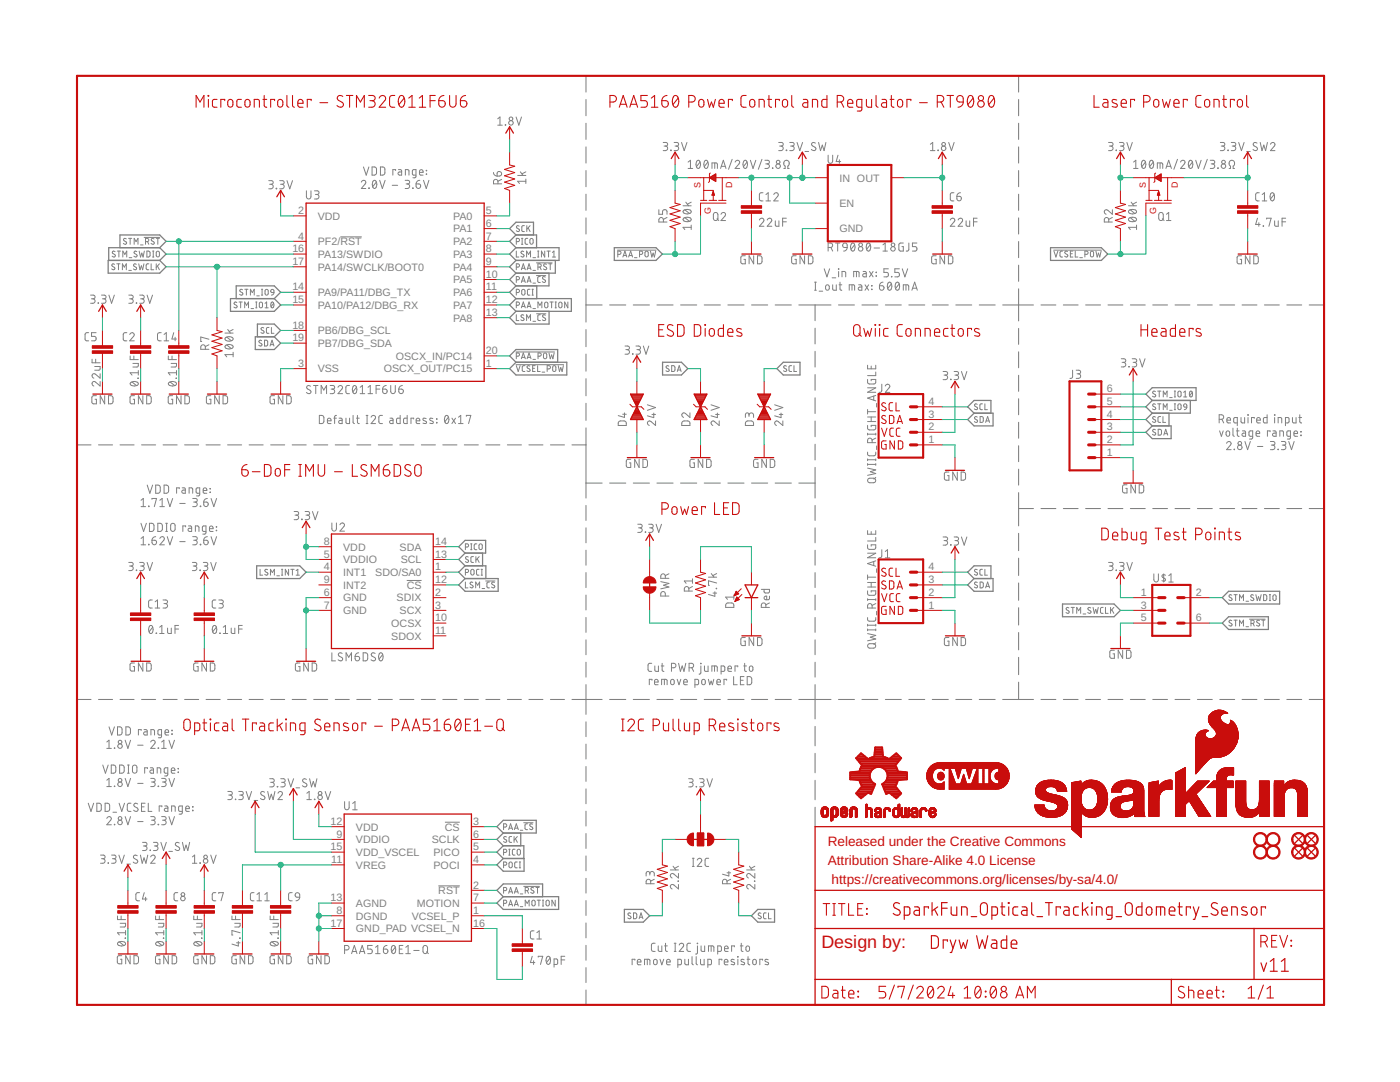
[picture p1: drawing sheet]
<svg xmlns="http://www.w3.org/2000/svg" width="279mm" height="216mm" viewBox="0 0 279 216" stroke-linecap="round" stroke-linejoin="round" font-family="sans-serif">
<defs><g id="words">
<text font-size="3.6" fill="#c90d0c" x="163.9" y="189.1">Design by:</text>
<g font-size="2.7" fill="#c90d0c">
<text x="165.2" y="168.8">Released under the Creative Commons</text>
<text x="165.2" y="172.6">Attribution Share-Alike 4.0 License</text>
<text x="166" y="176.4">https://creativecommons.org/licenses/by-sa/4.0/</text>
</g>
<g font-size="2.1" fill="#808080">
<text x="167.5" y="36.2">IN OUT</text>
<text x="167.5" y="41.3">EN</text>
<text x="59.5" y="42.7">2</text>
<text x="59.5" y="47.8">4</text>
<text x="63.4" y="43.8">VDD</text>
<text x="90.4" y="43.8">PA0</text>
<text x="90.4" y="46.4">PA1</text>
<text x="97" y="42.7">5</text>
<text x="97" y="45.3">6</text>
<text x="97" y="47.8">7</text>
<text x="167.5" y="46.4">GND</text>
<text x="58.4" y="50.3">16</text>
<text x="58.4" y="52.9">17</text>
<text x="63.4" y="51.5">PA13/SWDIO</text>
<text x="63.4" y="54">PA14/SWCLK/BOOT0</text>
<text x="63.4" y="48.9">PF2/RST</text>
<text x="90.4" y="48.9">PA2</text>
<text x="90.4" y="51.5">PA3</text>
<text x="90.4" y="54">PA4</text>
<text x="97" y="50.3">8</text>
<text x="97" y="52.9">9</text>
<text x="58.4" y="58">14</text>
<text x="63.4" y="59.1">PA9/PA11/DBG_TX</text>
<text x="90.4" y="56.5">PA5</text>
<text x="90.4" y="59.1">PA6</text>
<text x="97" y="55.4">10</text>
<text x="97" y="58">11</text>
<text x="58.4" y="60.5">15</text>
<text x="58.4" y="65.6">18</text>
<text x="63.4" y="61.6">PA10/PA12/DBG_RX</text>
<text x="90.4" y="61.6">PA7</text>
<text x="90.4" y="64.2">PA8</text>
<text x="97" y="60.5">12</text>
<text x="97" y="63">13</text>
<text x="58.4" y="68.1">19</text>
<text x="63.4" y="66.7">PB6/DBG_SCL</text>
<text x="63.4" y="69.2">PB7/DBG_SDA</text>
<text x="79" y="71.8">OSCX_IN/PC14</text>
<text x="97" y="70.7">20</text>
<text x="59.5" y="73.2">3</text>
<text x="63.4" y="74.3">VSS</text>
<text x="76.6" y="74.3">OSCX_OUT/PC15</text>
<text x="97" y="73.2">1</text>
<text x="185.3" y="83.3">3</text>
<text x="185.3" y="80.8">4</text>
<text x="220.9" y="83.3">4</text>
<text x="220.9" y="80.8">5</text>
<text x="220.9" y="78.3">6</text>
<text x="185.3" y="88.4">1</text>
<text x="185.3" y="85.9">2</text>
<text x="220.9" y="88.4">2</text>
<text x="220.9" y="85.9">3</text>
<text x="220.9" y="91">1</text>
<text x="64.6" y="113.8">4</text>
<text x="64.6" y="108.7">8</text>
<text x="64.6" y="111.3">5</text>
<text x="68.5" y="109.9">VDD</text>
<text x="68.5" y="112.4">VDDIO</text>
<text x="79.8" y="109.9">SDA</text>
<text x="80" y="112.4">SCL</text>
<text x="86.8" y="111.3">13</text>
<text x="86.8" y="108.7">14</text>
<text x="86.8" y="113.8">1</text>
<text x="185.3" y="113.8">4</text>
<text x="64.6" y="118.9">6</text>
<text x="64.6" y="116.4">9</text>
<text x="68.5" y="114.9">INT1</text>
<text x="68.5" y="117.5">INT2</text>
<text x="74.9" y="114.9">SDO/SA0</text>
<text x="81.2" y="117.5">CS</text>
<text x="86.8" y="116.4">12</text>
<text x="86.8" y="118.9">2</text>
<text x="185.3" y="118.9">2</text>
<text x="185.3" y="116.4">3</text>
<text x="227.7" y="118.9">1</text>
<text x="238.6" y="118.9">2</text>
<text x="64.6" y="121.4">7</text>
<text x="68.5" y="120">GND</text>
<text x="68.5" y="122.6">GND</text>
<text x="78.1" y="125.1">OCSX</text>
<text x="79.2" y="120">SDIX</text>
<text x="79.8" y="122.6">SCX</text>
<text x="86.8" y="124">10</text>
<text x="86.8" y="121.4">3</text>
<text x="185.3" y="121.4">1</text>
<text x="227.7" y="121.4">3</text>
<text x="227.7" y="124">5</text>
<text x="238.6" y="124">6</text>
<text x="78.1" y="127.6">SDOX</text>
<text x="86.8" y="126.5">11</text>
<text x="66" y="164.6">12</text>
<text x="67.2" y="167.1">9</text>
<text x="71" y="165.7">VDD</text>
<text x="88.8" y="165.7">CS</text>
<text x="94.4" y="164.6">3</text>
<text x="94.4" y="167.1">6</text>
<text x="66" y="169.7">15</text>
<text x="66.1" y="172.2">11</text>
<text x="71" y="168.3">VDDIO</text>
<text x="71" y="170.8">VDD_VSCEL</text>
<text x="71" y="173.3">VREG</text>
<text x="86.2" y="168.3">SCLK</text>
<text x="86.5" y="170.8">PICO</text>
<text x="86.5" y="173.3">POCI</text>
<text x="94.4" y="169.7">5</text>
<text x="94.4" y="172.2">4</text>
<text x="66" y="179.8">13</text>
<text x="87.5" y="178.4">RST</text>
<text x="94.4" y="177.3">2</text>
<text x="94.4" y="179.8">7</text>
<text x="66" y="184.9">17</text>
<text x="67.2" y="182.4">8</text>
<text x="71" y="183.5">DGND</text>
<text x="71" y="181">AGND</text>
<text x="82.2" y="183.5">VCSEL_P</text>
<text x="83.2" y="181">MOTION</text>
<text x="94.4" y="182.4">1</text>
<text x="94.4" y="184.9">16</text>
<text x="71" y="186">GND_PAD VCSEL_N</text>
</g>
<g font-size="1.8" fill="#c90d0c">
<text x="139.8" y="37.5" transform="rotate(-90 139.8 37.5)">S</text>
<text x="146.1" y="37.5" transform="rotate(-90 146.1 37.5)">D</text>
<text x="228.7" y="37.5" transform="rotate(-90 228.7 37.5)">S</text>
<text x="235" y="37.5" transform="rotate(-90 235 37.5)">D</text>
<text x="141.8" y="42.7" transform="rotate(-90 141.8 42.7)">G</text>
<text x="230.7" y="42.7" transform="rotate(-90 230.7 42.7)">G</text>
</g>
</g></defs>
<g fill="none" stroke="#808080" stroke-width=".21">
<path d="M116.9 15.1v3.3M116.9 19.9v3.2M203.3 15.1v3.3M203.3 19.9v3.2M116.9 24.6v3.2M116.9 29.3v3.2M116.9 34v3.3M116.9 38.8v3.2M203.3 24.6v3.2M203.3 29.3v3.2M203.3 34v3.3M203.3 38.8v3.2"/>
<path d="M116.9 43.5v3.2M116.9 48.2v3.2M116.9 52.9v3.2M116.9 57.6v6.7M203.3 43.5v3.2M203.3 48.2v3.2M203.3 52.9v3.2M203.3 57.6v6.4M116.9 60.9h3.3M116.9 65.8v3.4M116.9 70.7v3.4M116.9 75.6v3.4"/>
<path d="M121.7 60.9h3.2M126.4 60.9h3.2M131.1 60.9h3.2M135.8 60.9h3.2M140.5 60.9h3.3M145.3 60.9h3.2M150 60.9h3.2M154.7 60.9h3.2M159.4 60.9h6.4M162.7 60.9v3.1M162.7 65.5v3.1M162.7 70.1v3.1"/>
<path d="M162.7 74.7v3.2M162.7 79.4v3.1M167.3 60.9h3.2M172 60.9h3.2M176.7 60.9h3.2M181.4 60.9h3.2M186.1 60.9h3.2M190.8 60.9h3.1M195.4 60.9h3.2M200.1 60.9h6.1M203.3 65.5v3.2M203.3 70.2v3.2"/>
<path d="M203.3 74.9v3.2M203.3 79.6v3.2M207.8 60.9h2.9M212.2 60.9h3M216.7 60.9h2.9M221.1 60.9h3M225.6 60.9h3M230.1 60.9h2.9M234.5 60.9h3M239 60.9h2.9M243.4 60.9h3M247.9 60.9h2.9"/>
<path d="M252.3 60.9h3M256.8 60.9h3M261.3 60.9h2.9M15.4 88.8h2.8M19.7 88.8h2.8M24 88.8h2.8M28.3 88.8h2.8M32.6 88.8h2.7M36.9 88.8h2.7M41.1 88.8h2.8M45.4 88.8h2.8M49.7 88.8h2.8"/>
<path d="M54 88.8h2.8M58.3 88.8h2.8M62.6 88.8h2.8M66.9 88.8h2.8M71.2 88.8h2.8M75.5 88.8h2.8M79.8 88.8h2.8M84.1 88.8h2.8M88.4 88.8h2.8M92.7 88.8h2.8M97 88.8h2.8M101.3 88.8h2.8"/>
<path d="M105.6 88.8h2.8M109.9 88.8h2.7M114.2 88.8h2.7M116.9 80.5v3.4M116.9 85.4v14M116.9 96.4h3.3M121.7 96.4h3.2M126.4 96.4h3.2M131.1 96.4h3.2M135.8 96.4h3.2M140.5 96.4h3.3M145.3 96.4h3.2"/>
<path d="M150 96.4h3.2M154.7 96.4h3.2M159.4 96.4h3.3M162.7 84v3.1M162.7 88.6v3.2M162.7 93.3v6.1M203.3 84.3v3.1M203.3 88.9v3.2M203.3 93.6v3.2M203.3 98.3v6.6M116.9 100.9v2.9M116.9 105.3v3"/>
<path d="M116.9 109.8v3M116.9 114.3v2.9M116.9 118.7v3M162.7 100.9v2.9M162.7 105.3v3M162.7 109.8v3M162.7 114.3v2.9M162.7 118.7v3M203.3 106.4v3.5M203.3 111.4v3.4M203.3 116.3v3.5M203.3 101.5h2.9"/>
<path d="M207.8 101.5h2.9M212.2 101.5h3M216.7 101.5h2.9M221.1 101.5h3M225.6 101.5h3M230.1 101.5h2.9M234.5 101.5h3M239 101.5h2.9M243.4 101.5h3M247.9 101.5h2.9M252.3 101.5h3M256.8 101.5h3"/>
<path d="M261.3 101.5h2.9M15.4 139.6h2.8M19.7 139.6h2.8M24 139.6h2.8M28.3 139.6h2.8M32.6 139.6h2.7M36.9 139.6h2.7M41.1 139.6h2.8M45.4 139.6h2.8M49.7 139.6h2.8M54 139.6h2.8M58.3 139.6h2.8"/>
<path d="M62.6 139.6h2.8M66.9 139.6h2.8M71.2 139.6h2.8M75.5 139.6h2.8M79.8 139.6h2.8M84.1 139.6h2.8M88.4 139.6h2.8M92.7 139.6h2.8M97 139.6h2.8M101.3 139.6h2.8M105.6 139.6h2.8M109.9 139.6h2.7"/>
<path d="M114.2 139.6h6M116.9 123.2v3M116.9 127.7v2.9M116.9 132.1v3M116.9 136.6v5.9M121.7 139.6h3.2M126.4 139.6h3.2M131.1 139.6h3.2M135.8 139.6h3.2M140.5 139.6h3.3M145.3 139.6h3.2M150 139.6h3.2"/>
<path d="M154.7 139.6h3.2M159.4 139.6h6.4M162.7 123.2v3M162.7 127.7v2.9M162.7 132.1v3M162.7 136.6v6.8M167.3 139.6h3.2M172 139.6h3.2M176.7 139.6h3.2M181.4 139.6h3.2M186.1 139.6h3.2M190.8 139.6h3.1"/>
<path d="M195.4 139.6h3.2M200.1 139.6h6.1M203.3 121.3v3.4M203.3 126.2v3.5M203.3 131.2v3.4M203.3 136.1v3.5M207.8 139.6h2.9M212.2 139.6h3M216.7 139.6h2.9M221.1 139.6h3M225.6 139.6h3M230.1 139.6h2.9"/>
<path d="M234.5 139.6h3M239 139.6h2.9M243.4 139.6h3M247.9 139.6h2.9M252.3 139.6h3M256.8 139.6h3M261.3 139.6h2.9M116.9 144v3M116.9 148.5v2.9M116.9 153v2.9M116.9 157.4v3M162.7 144.9v3.9"/>
<path d="M162.7 150.3v3.9M162.7 155.7v3.9M116.9 161.9v2.9M116.9 166.3v3M116.9 170.8v3M116.9 175.3v2.9M116.9 179.7v3M162.7 161.1v3.9M116.9 184.2v2.9M116.9 188.6v3M116.9 193.1v2.9M116.9 197.5v3"/>
</g>
<g fill="none" stroke="#808080" stroke-width=".2">
<path d="M53.6 36h.6a.36 .36 0 0 1 .3 .4 .36 .36 0 0 1-.3 .4h-.4M54.1 36.8a.46 .46 0 0 1 .4 .4 .46 .46 0 0 1-.4 .5h-.5M55.1 37.6l.1 .1zM55.8 36h.5a.36 .36 0 0 1 .4 .4 .36 .36 0 0 1-.4 .4h-.3M56.3 36.8a.46 .46 0 0 1 .4 .4 .46 .46 0 0 1-.4 .5h-.5M57.3 36l.5 1.7 .6-1.7M61.2 38.1v1.1a.46 .46 0 0 0 .4 .5 .46 .46 0 0 0 .5-.5v-1.1M62.8 38.1h.5a.36 .36 0 0 1 .4 .3 .36 .36 0 0 1-.4 .4h-.4M63.2 38.8a.46 .46 0 0 1 .5 .5 .46 .46 0 0 1-.5 .4h-.4M72.1 36.3a.44 .44 0 0 1 .6-.3 .44 .44 0 0 1 .2 .7l-.8 .9h.9M72.5 33.3l.6 1.6 .5-1.6M73.6 37.5l.1 .1z"/>
<path d="M74.3 33.3h.6l.2 .3v1l-.2 .3h-.6zM74.5 36.1l.2-.1a.95 .95 0 0 1 0 1.6 1.06 1.06 0 0 1-.2-1.5zM75.1 36.3l-.7 1M75.8 36l.5 1.6 .6-1.6M75.9 33.3h.6l.3 .3v1l-.3 .3h-.6zM78.3 37h1.1M79 34v-.2h-.6v1.1M79.5 33.8l.5 .1 .2 .2v.8h-.6l-.2-.2 .1-.3 .7-.1M80.9 36h.5a.36 .36 0 0 1 .4 .3 .36 .36 0 0 1-.4 .4h-.4M80.9 34.9v-1.1l.7 .2v.9M81.3 36.7a.46 .46 0 0 1 .5 .5 .46 .46 0 0 1-.5 .4h-.4M82.4 37.5v.1z"/>
<path d="M83 34.9h-.5l-.2-.1v-.7l.2-.2 .5-.1v1.4l-.1 .2-.5 .1M83 36.7h.6a.45 .45 0 0 1 .3 .5 .45 .45 0 0 1-.4 .4 .45 .45 0 0 1-.5-.5zM83.7 34.4h.7a.38 .38 0 0 0-.2-.5 .38 .38 0 0 0-.5 .3l.1 .7h.6M83.8 36a.7 .7 0 0 0-.8 .7M84.5 36l.6 1.6 .5-1.6M85.1 34l.1 .1zM85.1 34.7l.1 .1zM98.5 34.4l.1 .4 .6 .3M99.3 34.3a.47 .47 0 0 1 .8 .2 .47 .47 0 0 1-.4 .6h-.5zM99.3 23.7l.5-.4v1.7M99.3 25h.9M99.4 36.7v-.5a.44 .44 0 0 0-.5-.4 .44 .44 0 0 0-.4 .4v.5h1.6"/>
<path d="M100.1 35.8l-.7 .4M100.8 24.9l.1 .1zM103 23.3l.5 1.7 .6-1.7M103.3 35h1.6M103.8 34.3l.6 .7M104.9 36.2h-1.6l.4 .4M104.9 35.7v.9M104.9 34.3l-.7 .4M132.4 28.4h.5a.36 .36 0 0 1 .3 .4 .36 .36 0 0 1-.3 .3h-.4M132.8 29.1a.46 .46 0 0 1 .4 .5 .46 .46 0 0 1-.4 .5h-.4M133.9 30v.1zM134.5 28.4h.6a.36 .36 0 0 1 .3 .4 .36 .36 0 0 1-.3 .3h-.4"/>
<path d="M135 29.1a.46 .46 0 0 1 .4 .5 .46 .46 0 0 1-.4 .5h-.5M136 28.4l.5 1.7 .6-1.7M137.3 33.6h.9M137.3 32.3l.5-.3v1.6M139.1 32.1l.3-.1a.97 .97 0 0 1 0 1.6 1.03 1.03 0 0 1-.3-1.5zM139.7 32.3l-.7 1M140.7 32.1l.2-.1a.95 .95 0 0 1 0 1.6 1.06 1.06 0 0 1-.2-1.5zM141.3 32.3l-.8 1M142.1 33.6v-1.1l1 .1 .1 1M142.6 32.5v1.1M143.8 33.6l.6-1.6 .5 1.6M144 33.2h.8"/>
<path d="M146.1 31.8l-.7 2M146.7 32.3a.45 .45 0 0 1 .6-.3 .45 .45 0 0 1 .2 .7l-.8 .9h.9M148.5 32.1l.2-.1a.97 .97 0 0 1 0 1.6 1.03 1.03 0 0 1-.2-1.5zM149.1 32.3l-.7 1M149.8 32l.5 1.6 .5-1.6M152.1 31.8l-.8 2M152.3 38.5h-.5l-.2 .3 .1 1.2 .6 .1M152.7 32h.5a.36 .36 0 0 1 .4 .3 .36 .36 0 0 1-.4 .4h-.4M152.9 38.8l.4-.3v1.6M153.1 32.7a.46 .46 0 0 1 .5 .5 .46 .46 0 0 1-.5 .4h-.4M154.2 33.5v.1zM154.4 38.8a.44 .44 0 0 1 .7-.3 .44 .44 0 0 1 .1 .7l-.8 .9h.9"/>
<path d="M155.4 28.4h.6a.36 .36 0 0 1 .3 .4 .36 .36 0 0 1-.3 .3h-.4M155.9 29.1a.46 .46 0 0 1 .4 .5 .46 .46 0 0 1-.4 .5h-.5M156.4 33.6h.3v-.5a.61 .61 0 0 1-.2-.9 .61 .61 0 0 1 .9 0 .61 .61 0 0 1-.2 .9v.5h.3M156.9 30l.1 .1zM157.6 28.4h.5a.36 .36 0 0 1 .4 .4 .36 .36 0 0 1-.4 .3h-.3M158.1 29.1a.46 .46 0 0 1 .4 .5 .46 .46 0 0 1-.4 .5h-.5M159.1 28.4l.5 1.7 .6-1.7M160.7 30.2h.7M162.7 28.6l-.5-.2-.2 .4 .1 .2 .5 .4a.37 .37 0 0 1 .2 .5 .37 .37 0 0 1-.5 .1l-.4-.2M163.4 28.4l.3 1.7 .4-1.1 .4 1.1 .3-1.7M165.3 31v1.1a.46 .46 0 0 0 .4 .5 .46 .46 0 0 0 .5-.5v-1.1M167.2 31l-.3 1.2h.9"/>
<path d="M167.5 31.9v.7M185.7 28.8l.4-.4v1.7M185.7 30.1h.9M187.2 30l.1 .1zM189.3 28.4l.6 1.7 .5-1.7M190.4 38.5h-.5l-.2 .3v1.1l.2 .1 .5 .1M191 39.2h.5a.45 .45 0 0 1 .4 .5 .45 .45 0 0 1-.5 .4 .45 .45 0 0 1-.4-.5zM191.7 38.5l-.6 .3-.1 .4M221.2 28.4h.6a.36 .36 0 0 1 .3 .4 .36 .36 0 0 1-.3 .3h-.4M221.7 29.1a.46 .46 0 0 1 .4 .5 .46 .46 0 0 1-.4 .5h-.5M222.7 30l.1 .1zM223.4 28.4h.6a.36 .36 0 0 1 .3 .4 .36 .36 0 0 1-.3 .3h-.4"/>
<path d="M223.9 29.1a.46 .46 0 0 1 .4 .5 .46 .46 0 0 1-.4 .5h-.5M224.9 28.4l.5 1.7 .6-1.7M226.2 32.3l.5-.3v1.6M226.2 33.6h.9M228 32.1l.2-.1a.97 .97 0 0 1 0 1.6 1.03 1.03 0 0 1-.2-1.5zM228.6 32.3l-.7 1M229.6 32.1l.2-.1a.95 .95 0 0 1 0 1.6 1.06 1.06 0 0 1-.2-1.5zM230.2 32.3l-.8 1M231 33.6v-1.1l1 .1 .1 1M231.5 32.5v1.1M232.7 33.6l.5-1.6 .6 1.6M232.8 33.2h.8"/>
<path d="M235 31.8l-.7 2M235.6 32.3a.44 .44 0 0 1 .6-.3 .44 .44 0 0 1 .2 .7l-.8 .9h.9M237.4 32.1l.2-.1a.97 .97 0 0 1 0 1.6 1.03 1.03 0 0 1-.2-1.5zM238 32.3l-.7 1M238.6 32l.6 1.6 .5-1.6M240.9 31.8l-.7 2M241.5 32h.6a.36 .36 0 0 1 .3 .3 .36 .36 0 0 1-.3 .4h-.4M242 32.7a.46 .46 0 0 1 .4 .5 .46 .46 0 0 1-.4 .4h-.5M243 33.5l.1 .1zM243.5 28.4h.6a.36 .36 0 0 1 .4 .4 .36 .36 0 0 1-.4 .3h-.4M244 29.1a.46 .46 0 0 1 .5 .5 .46 .46 0 0 1-.5 .5h-.5M245 30l.1 .1z"/>
<path d="M245.3 33.6h.3v-.5a.61 .61 0 0 1-.2-.9 .61 .61 0 0 1 .9 0 .61 .61 0 0 1-.2 .9v.5h.3M245.7 28.4h.6a.36 .36 0 0 1 .3 .4 .36 .36 0 0 1-.3 .3h-.4M246.2 29.1a.46 .46 0 0 1 .4 .5 .46 .46 0 0 1-.4 .5h-.5M247.2 28.4l.6 1.7 .5-1.7M248.8 30.2h.7M250.9 28.6l-.2-.1a.38 .38 0 0 0-.5 .1 .38 .38 0 0 0 .1 .5l.5 .3a.41 .41 0 0 1 0 .6 .41 .41 0 0 1-.6 0l-.1-.2M251.3 38.5h-.5l-.2 .3 .1 1.2 .6 .1M251.5 28.4l.4 1.7 .3-1.1 .4 1.1 .3-1.7M251.9 38.8l.4-.3v1.6M253.6 28.8a.44 .44 0 0 1 .6-.4 .44 .44 0 0 1 .1 .7l-.7 1h.8M253.7 38.6l.2-.1a.97 .97 0 0 1 0 1.6 1.01 1.01 0 0 1-.2-1.5zM254.3 38.8l-.7 .9"/>
<path d="M18.1 58.9h.5a.37 .37 0 0 1 .4 .4 .37 .37 0 0 1-.4 .3h-.4M18.5 59.6a.44 .44 0 0 1 .5 .5 .44 .44 0 0 1-.5 .4h-.4M20.3 58.9h.5a.37 .37 0 0 1 .4 .4 .37 .37 0 0 1-.4 .3h-.4M20.7 59.6a.44 .44 0 0 1 .5 .5 .44 .44 0 0 1-.5 .4h-.4M21.7 58.9l.6 1.6 .5-1.6M22.9 52.7h-.4l-.2 .2 .5 .4a.29 .29 0 0 1 0 .5 .29 .29 0 0 1-.4-.1h-.1M23 50.2l-.4-.1-.2 .3 .5 .4a.29 .29 0 0 1 0 .4 .29 .29 0 0 1-.4 0l-.1-.1M23.3 52.6h.7M23.4 50.1h.6M23.6 52.6v1.2M23.7 50.1v1.2M24.4 53.8v-1.2l.4 .7 .4-.7v1.2"/>
<path d="M24.5 51.3v-1.2l.4 .7 .4-.7v1.2M25.2 47.7l-.4-.1-.1 .2 .4 .5a.32 .32 0 0 1 0 .5 .32 .32 0 0 1-.5-.2M25.7 47.6h.6M25.7 58.9h.5a.37 .37 0 0 1 .4 .4 .37 .37 0 0 1-.4 .3h-.3M25.7 54h.5M25.8 51.4h.5M26 47.6v1.1M26.1 59.6a.44 .44 0 0 1 .5 .5 .44 .44 0 0 1-.5 .4h-.4M26.8 48.7v-1.1l.4 .6 .3-.6v1.1M27.2 52.7h-.4l-.2 .2 .5 .4a.29 .29 0 0 1 .1 .5 .29 .29 0 0 1-.5-.1h-.1M27.3 50.2l-.4-.1-.1 .3 .4 .4a.32 .32 0 0 1 0 .5 .32 .32 0 0 1-.5-.2M27.7 52.6l.2 1.2 .3-.8 .3 .8 .2-1.2"/>
<path d="M27.8 50.1l.2 1.2 .3-.8 .3 .8 .2-1.2M27.9 58.9h.5a.37 .37 0 0 1 .4 .4 .37 .37 0 0 1-.4 .3h-.3M28 48.9h.6M28.3 59.6a.44 .44 0 0 1 .5 .5 .44 .44 0 0 1-.5 .4h-.4M28.8 47.4h3.1M29 48.2l.6-.1v-.4l-.6-.1v1.1M29.3 50.1h.5l.1 .2v.8l-.3 .2h-.3zM29.4 58.9l.5 1.6 .5-1.6M29.4 48.2l.3 .5M29.7 52.6l-.4 .1-.1 .2v.8l.5 .1M30.2 52.6v1.2h.5M30.5 50.1h.2"/>
<path d="M30.5 51.3h.2M30.6 50.1v1.2M30.7 47.7l-.4-.1-.1 .2 .5 .5a.32 .32 0 0 1-.1 .5 .32 .32 0 0 1-.5-.2M31.2 47.6h.6M31.2 52.6v1.2M31.2 50.3l.2-.2 .4 .2v.8l-.2 .2-.4-.2zM31.4 53.1l.4 .7M31.5 47.6v1.1M31.8 52.6l-.6 .8M48.4 57.8l-.4-.1-.1 .3 .4 .4a.32 .32 0 0 1 0 .5 .32 .32 0 0 1-.5-.2M48.9 57.7h.6M49.2 57.7v1.2"/>
<path d="M50 58.9v-1.2l.4 .7 .3-.7v1.2M51.2 59h.6M52.2 58.9h.2M52.2 57.7h.2M52.3 57.7v1.2M53 57.8l.3-.1 .2 .2v.8l-.2 .2-.4-.2zM54.1 57.8l.3-.1 .3 .2v.5l-.6-.1zM54.7 58.4l-.2 .4-.3 .1M67.9 47.3h4.3M103 55.8l.6-.1v-.4l-.6-.1v1.2M103 48.2h.5l.2-.2-.1-.3-.6-.1v1.1M103 58.4l.6-.1v-.5l-.6-.1v1.2"/>
<path d="M103 53.3h.5l.2-.3-.1-.2-.6-.2v1.2M103 50.1v1.2h.5M103.6 45.1l-.4-.1-.1 .3 .4 .4a.29 .29 0 0 1 .1 .5 .29 .29 0 0 1-.5-.1l-.1-.1M104.1 56.4l.3-1.2 .4 1.2M104.1 53.8l.3-1.2 .4 1.2M104.1 47.6h.3M104.1 48.7h.3M104.1 56.1h.6M104.1 53.5h.6M104.2 47.6v1.1M104.2 57.8l.3-.1 .3 .4-.1 .6-.2 .2-.4-.2zM104.5 50.2l-.4-.1-.1 .3 .5 .4a.29 .29 0 0 1 0 .4 .29 .29 0 0 1-.4 0l-.2-.1"/>
<path d="M104.6 45l-.3 .1-.2 .2v.7l.5 .2M105.1 51.3v-1.2l.4 .7 .4-.7v1.2M105.1 45v1.2M105.2 56.4l.4-1.2 .4 1.2M105.2 53.8l.4-1.2 .4 1.2M105.3 56.1h.6M105.3 53.5h.6M105.3 47.6h-.4l-.1 .2v.8l.5 .1M105.4 45.5l.4 .7M105.8 57.7l-.4 .1-.1 .2v.8l.5 .1M105.8 45l-.7 .7M105.9 47.6h.3l.2 .3v.7l-.2 .1h-.3l-.2-.3z"/>
<path d="M106.2 58.9h.2M106.2 57.7h.2M106.3 57.7v1.2M106.4 56.5h.5M106.4 51.4h.5M106.4 54h.5M107.1 55h1.8M107.1 52.5h3.1M107.3 50.1h.2M107.3 51.3h.2M107.4 53.3l.5-.1v-.4l-.5-.2v1.2M107.4 50.1v1.2"/>
<path d="M107.8 53.3l.2 .5M107.8 55.2h-.4l-.1 .3v.7l.5 .2M108.7 50.1v1.2l-.6-1.2v1.2M108.8 55.3l-.4-.1-.1 .3 .5 .4a.32 .32 0 0 1-.1 .5 .32 .32 0 0 1-.5-.2M109.1 52.7h-.5l-.1 .2 .5 .4a.29 .29 0 0 1 0 .5 .29 .29 0 0 1-.4-.1h-.1M109.2 50.1h.6M109.5 50.1v1.2M109.5 52.6h.6M109.8 52.6v1.2M110.2 50.4l.4-.3v1.2M110.2 51.3h.7M123.2 49.9h7.7"/>
<path d="M123.3 50.8l.5-.1 .1-.2v-.3l-.6-.1v1.2M124.3 51.3l.4-1.2 .4 1.2M124.4 51h.6M125.5 51.3l.4-1.2 .3 1.2M125.6 51h.5M126.6 51.4h.5M127.6 50.8l.5-.1 .2-.2-.1-.3-.6-.1v1.2M128.8 50.2l.3-.1 .2 .2v.8l-.2 .2-.3-.1-.1-.3zM129.8 50.1l.3 1.2 .2-.8 .3 .8 .3-1.2M131.5 41.8v1h.7v-.6a.45 .45 0 0 1 .5-.4 .45 .45 0 0 1 .4 .4v.6M132.4 44.3v-.4a.46 .46 0 0 0-.5-.5 .46 .46 0 0 0-.4 .5v.4h1.6M133.1 43.4l-.7 .4"/>
<path d="M136.3 41.1h1.6M136.4 43.5a1.02 1.02 0 0 1 1.5 .3 .97 .97 0 0 1-1.6 0zM136.4 42a1.04 1.04 0 0 1 1.5 .2 .95 .95 0 0 1-1.6 0zM136.7 43.4l.9 .8M136.7 41.9l.9 .7M136.9 40.3l.5 .8M137.9 45.4h-1.6l.4 .4M137.9 44.9v.9M137.9 40.3l-.7 .4M142.5 42.5l.3-.1 .4 .1 .1 1.1a.46 .46 0 0 1-.5 .4 .46 .46 0 0 1-.4-.4zM143.1 43.6l.3 .4M143.9 42.8a.45 .45 0 0 1 .6-.4 .45 .45 0 0 1 .2 .7l-.8 .9h.9"/>
<path d="M148.7 51l-.6 .1-.2 .1-.1 1.1 .3 .3h.6v-.8h-.2M150.4 51v1.6l-.9-1.6v1.6M151.2 51l.6 .1 .2 .2 .1 .9-.3 .4h-.6zM151.6 43.9a.45 .45 0 0 1 .6-.3 .45 .45 0 0 1 .1 .7l-.7 .8h.9M152.9 40.1h.9M153.1 43.9a.44 .44 0 0 1 .7-.4 .44 .44 0 0 1 .1 .8l-.8 .8h.9M154.7 44.1v.9l.3 .1h.4v-1M156.2 44.3h.7M156.9 43.5h-.7v1.6M158.9 51l-.7 .1-.2 .1v1.1l.2 .3h.7v-.8h-.3M160.6 51v1.6l-.9-1.6v1.6M161.3 51l.6 .1 .3 .2v.9l-.3 .4h-.6z"/>
<path d="M162.6 57.9h.3M162.6 56.3h.3M162.7 56.3v1.6M163.5 58.1h.7M164.5 53.6l.5 1.6 .6-1.6M164.9 56.9l.2-.1 .3 .1 .1 .7a.37 .37 0 0 1-.4 .3 .37 .37 0 0 1-.3-.3zM165.3 49.4h.4a.44 .44 0 0 0 .5-.5 .44 .44 0 0 0-.5-.4h-.4v1.6M165.8 49.4l.4 .7M166.1 55.4h.7M166.2 56.8v.9l.3 .2h.4v-1.1M166.7 48.5h.9M167.2 48.5v1.6"/>
<path d="M167.3 53.6l.1 .1zM167.4 54.2v1M167.4 56.8h.6M167.6 56.3v1.4l.1 .1 .3 .1M168 55.2v-1l.7 .1 .1 .9M168.3 48.6l.3-.1 .4 .1 .1 .8-.8-.1-.1-.4zM169.1 49.4l-.3 .6-.4 .1M169.5 57.9v-1.1l1 .1 .1 1M169.9 48.6l.3-.1a.95 .95 0 0 1 0 1.6 1 1 0 0 1-.3-1.5zM170 56.8v1.1M170.4 55.2v-1l1 .1v.9M170.6 48.9l-.8 .8"/>
<path d="M170.9 54.2v1M171.4 56.8l.4 .1 .2 .2v.8h-.6l-.1-.2v-.3l.7-.1M172.3 54.2h.4l.2 .2v.8h-.6l-.1-.2v-.3l.7-.1M172.6 56.8l.8 1.1M173.1 48.6l.2-.1a.93 .93 0 0 1 0 1.6 1.02 1.02 0 0 1-.2-1.5zM173.4 56.8l-.8 1.1M173.5 54.2l.7 1M173.7 48.9l-.7 .8M173.9 57l.1 .1zM173.9 57.7l.1 .1zM174.2 54.2l-.7 1M174.4 49.5h1.1"/>
<path d="M174.8 54.3l.1 .1zM174.8 55l.1 .1zM175.5 57h.6a.45 .45 0 0 1 .3 .5 .45 .45 0 0 1-.5 .4 .45 .45 0 0 1-.4-.4zM176.2 48.9l.5-.4v1.6M176.2 50.1h.9M176.2 56.3l-.4 .1-.3 .6M177.3 53.6h-.9v.8h.5a.45 .45 0 0 1 .4 .4 .45 .45 0 0 1-.4 .4h-.5M177.3 56.4l.2-.1a.93 .93 0 0 1 0 1.6 1.02 1.02 0 0 1-.2-1.5zM177.9 56.7l-.7 .9M177.9 55.2h.1zM178.8 56.4l.3-.1a.95 .95 0 0 1 0 1.6 1 1 0 0 1-.3-1.5zM179.5 56.7l-.8 .9"/>
<path d="M179.5 53.6h-.9v.8h.5a.45 .45 0 0 1 .4 .4 .45 .45 0 0 1-.4 .4h-.5M180.1 53.6l.5 1.6 .5-1.6M180.3 57.9v-1.1l1 .1 .1 1M180.3 48.5h-.7l-.2 .2v1l.2 .4h.7v-.9h-.3M180.8 56.8v1.1M181.4 48.5v1.4l-.2 .2h-.4M182 57.9l.5-1.6 .6 1.6M182.1 57.5h.8M183 48.5h-.9v.7h.5a.45 .45 0 0 1 .4 .5 .45 .45 0 0 1-.4 .4h-.5M186.8 51l-.6 .1-.3 .1v1.2l.3 .2h.6v-.8h-.2M188.5 51v1.6l-.9-1.6v1.6M189.3 51l.6 .1 .2 .2v1.1l-.2 .2h-.6z"/>
<path d="M189.7 43.9a.44 .44 0 0 1 .6-.4 .44 .44 0 0 1 .1 .8l-.7 .8h.9M191.2 43.9a.44 .44 0 0 1 .7-.4 .44 .44 0 0 1 .1 .8l-.8 .8h.9M192.8 44.1v.9l.3 .1h.4v-1M194.3 44.3h.7M195 43.5h-.7v1.6M210.3 49.9h9.5M210.3 50.1l.4 1.2 .4-1.2M212.1 50.1h-.4l-.2 .3 .1 .7 .5 .2M213 50.2l-.3-.1-.2 .3 .5 .4a.29 .29 0 0 1 0 .4 .29 .29 0 0 1-.4 0l-.1-.1M213.6 50.6h.4M214.1 50.1h-.5v1.2h.5M214.6 50.1v1.2h.5"/>
<path d="M215.5 51.4h.5M216.5 50.8l.5-.1 .1-.2v-.3l-.6-.1v1.2M217.7 50.2l.3-.1 .2 .2v.8l-.2 .2-.4-.2zM218.7 50.1l.3 1.2 .2-.8 .3 .8 .3-1.2M221.3 44.3v-.4a.44 .44 0 0 0-.5-.5 .44 .44 0 0 0-.4 .5v.4h1.6M222 41.8v1l-.9-.8a.45 .45 0 0 0-.7 .1 .45 .45 0 0 0 .3 .7M222 43.4l-.7 .4M225.2 41.1h1.6M225.3 43.5a1 1 0 0 1 1.5 .3 .95 .95 0 0 1-1.6 0zM225.3 42a1.02 1.02 0 0 1 1.5 .2 .93 .93 0 0 1-1.6 0zM225.6 43.4l.9 .8M225.6 41.9l.9 .7"/>
<path d="M225.7 40.3l.6 .8M226.8 45.4h-1.6l.4 .4M226.8 44.9v.9M226.8 40.3l-.7 .4M231.4 42.5l.3-.1 .3 .1 .2 1.1a.46 .46 0 0 1-.5 .4 .46 .46 0 0 1-.5-.4zM232 43.6l.3 .4M232.8 42.8l.4-.4v1.6M232.8 44h.9M247.8 51l-.7 .1-.2 .1v1.1l.2 .3h.7v-.8h-.3M249.4 51v1.6l-.9-1.6v1.6M250.2 51l.6 .1 .3 .2v.9l-.3 .4h-.6zM251 43.5l-.4 1.3h.9"/>
<path d="M251.2 44.4v.7M251.9 40.1h.9M252.1 45.1h.1zM252.8 43.7v-.2h.9l-.5 1.6M254.4 44.1v.9l.3 .1h.4v-1M255.9 44.3h.7M256.6 43.5h-.7v1.6M17.7 66.4h-.5l-.2 .3v1.1l.2 .2h.5M18.4 71.7v.7h1.6M18.9 73.1h1.1l-.1 .7-1 .1M19.1 71.7v.7M19.2 66.4h-.9v.7h.5a.45 .45 0 0 1 .4 .5 .45 .45 0 0 1-.4 .4h-.5"/>
<path d="M19.2 79h-.5l-.3 .2-.1 1 .2 .4h.7v-.9h-.2M19.6 60.4l.1 .1zM20 76.1v.9l-.9-.7a.44 .44 0 0 0-.7 .1 .44 .44 0 0 0 .3 .6M20 74.6v.9l-.9-.8a.44 .44 0 0 0-.7 .1 .44 .44 0 0 0 .3 .7M20.9 79v1.6l-.9-1.6v1.6M21.7 79h.6l.2 .2 .1 .9-.3 .4-.6 .1zM25.3 66.4h-.5l-.2 .3v1.1l.2 .2h.5M25.9 66.7a.45 .45 0 0 1 .6-.3 .45 .45 0 0 1 .1 .7l-.7 .9h.9M26 71v.8h1.6M26.1 76.3a1 1 0 0 1 1.5 .3 .97 .97 0 0 1-1.6 0zM26.4 76.2l.8 .7M26.5 72.5h1.1l-.1 .7h-1"/>
<path d="M26.7 71v.8M26.8 79h-.5l-.3 .2v1l.2 .4h.6v-.9h-.2M27.2 60.4l.1 .1zM27.5 75.4l.1 .1zM27.6 73.9v.9M27.6 74.4h-1.6l.4 .4M28.5 79v1.6l-.9-1.6v1.6M29.3 79h.6l.2 .2 .1 .9-.3 .4-.6 .1zM32.2 66.4h-.5l-.3 .3 .1 1.1 .2 .2h.5M32.7 68h1M32.7 66.7l.5-.3v1.6M33.6 71v.8h1.6"/>
<path d="M33.7 76.3a1 1 0 0 1 1.5 .3 .97 .97 0 0 1-1.6 0zM34 76.2l.9 .7M34.1 72.5h1.1v.6l-.1 .1h-1M34.3 71v.8M34.5 79h-.6l-.3 .2v1l.2 .4h.7v-.9h-.3M34.7 66.4l-.4 1.2h.9M34.9 67.3v.7M35.1 75.4l.1 .1zM35.2 73.9v.9M35.2 74.4h-1.6l.4 .4M36.1 79v1.6l-.9-1.6v1.6M36.9 79h.6l.3 .2v.9l-.3 .4-.6 .1z"/>
<path d="M41 69.7v-.5a.46 .46 0 0 0-.5-.4 .46 .46 0 0 0-.4 .4v.5h1.6M41.7 67.7l-1.6-.5v.9h.2M41.7 68.8l-.7 .4M42.1 79h-.5l-.4 .2v1l.2 .4h.7v-.9h-.3M43.8 79v1.6l-1-1.6v1.6M44.5 79h.6l.3 .2v.9l-.3 .4-.6 .1zM44.9 66.5h1.6M45 68.9a1.02 1.02 0 0 1 1.5 .3 .97 .97 0 0 1-1.6 0zM45 67.4a1.02 1.02 0 0 1 1.5 .2 .97 .97 0 0 1-1.6 0zM45.3 68.8l.9 .8M45.3 67.3l.9 .7M45.4 65.7l.6 .8"/>
<path d="M46.5 70.8h-1.6l.4 .4M46.5 70.3v.9M46.5 65.7l-.7 .4M47.3 60.4l-.4-.1-.2 .2 .5 .4a.32 .32 0 0 1 0 .5 .32 .32 0 0 1-.5-.1M47.7 60.3h.6M48 60.3v1.1M48.8 61.4v-1.1l.4 .6 .4-.6v1.1M50.1 61.6h.5M51 60.3h.3M51 61.4h.3M51.2 60.3v1.1M51.9 60.3h.2l.3 .2v.8l-.3 .1-.3-.1z"/>
<path d="M52.2 68a.29 .29 0 0 0-.4-.1 .29 .29 0 0 0 0 .5l.5 .3a.33 .33 0 0 1-.2 .4 .33 .33 0 0 1-.5-.2M52.6 65.4h-.3l-.2 .2 .6 .5a.33 .33 0 0 1-.2 .4 .33 .33 0 0 1-.4-.1M52.8 67.9h.4l.2 .2v.8l-.2 .1h-.4zM52.9 61.4h.6M52.9 60.5l.3-.2v1.1M53.7 65.3l-.4 .1-.1 .2v.8l.5 .1M53.9 69l.4-1.1 .4 1.1M54 68.8h.6M54.2 65.3v1.2h.5M54.2 60.3h.2a.69 .69 0 0 1 0 1.1 .72 .72 0 0 1-.2-1.1zM54.6 60.5l-.5 .7M54.8 79h-.5l-.4 .2v1l.2 .4h.7v-.9h-.3"/>
<path d="M56.5 79v1.6l-1-1.6v1.6M57.2 79h.6l.3 .2a1.33 1.33 0 0 1-.1 1.3l-.8 .1zM62 77.1l-.2-.1a.37 .37 0 0 0-.5 .1 .37 .37 0 0 0 .1 .5l.5 .3a.38 .38 0 0 1 .1 .5 .38 .38 0 0 1-.5 .1l-.3-.2M62.6 76.9h.9M63 76.9v1.6M64.1 78.5v-1.6l.5 .9 .6-.9v1.6M65.9 76.9h.5a.36 .36 0 0 1 .4 .4 .36 .36 0 0 1-.4 .3h-.3M66.3 77.6a.46 .46 0 0 1 .5 .5 .46 .46 0 0 1-.5 .4h-.4M67.5 77.3a.44 .44 0 0 1 .6-.4 .44 .44 0 0 1 .1 .7l-.7 .9h.9M69.7 76.9l-.5 .1-.2 .3v1l.2 .2h.5M70.5 77l.3-.1a.97 .97 0 0 1 0 1.6 1.02 1.02 0 0 1-.3-1.5zM71.1 77.3l-.7 .9"/>
<path d="M71.9 78.5h.9M71.9 77.3l.4-.4v1.6M73.4 78.5h1M73.4 77.3l.5-.4v1.6M75.1 77.6h.7M75.8 76.9h-.7v1.6M76.4 77.6h.5a.45 .45 0 0 1 .4 .5 .45 .45 0 0 1-.5 .4 .45 .45 0 0 1-.4-.4zM77.1 76.9l-.6 .3-.1 .4M78 76.9v1.2a.46 .46 0 0 0 .4 .4 .46 .46 0 0 0 .5-.4v-1.2M79.6 77.6h.5a.45 .45 0 0 1 .4 .5 .45 .45 0 0 1-.5 .4 .45 .45 0 0 1-.4-.4zM80.3 76.9l-.4 .2-.3 .5M103 72.8h9.5"/>
<path d="M103 70.2h7.7M103 60.9l.6-.1v-.4l-.6-.1v1.1M103 71.1l.6-.1v-.5l-.6-.1v1.2M103 62.8v1.2h.5M103 73l.4 1.1 .4-1.1M104.1 61.4l.3-1.1 .4 1.1M104.1 71.6l.3-1.2 .4 1.2M104.1 61.2h.6M104.1 71.3h.6M104.5 62.9l-.4-.1-.1 .3 .5 .4a.32 .32 0 0 1-.1 .5 .32 .32 0 0 1-.5-.2M104.8 73h-.4l-.2 .2v.8l.6 .1M105.1 64v-1.2l.4 .7 .4-.7v1.2"/>
<path d="M105.2 61.4l.4-1.1 .4 1.1M105.2 71.6l.4-1.2 .4 1.2M105.3 61.2h.6M105.3 71.3h.6M105.7 73.1a.29 .29 0 0 0-.4-.1 .29 .29 0 0 0 0 .4l.5 .3a.33 .33 0 0 1-.2 .4 .33 .33 0 0 1-.4-.1M106.3 73.5h.4M106.4 64.1h.5M106.4 61.6h.5M106.4 71.7h.5M106.8 73h-.5v1.1h.5M107.1 62.6h1.8M107.3 73v1.1h.5"/>
<path d="M107.4 61.4v-1.1l.4 .6 .3-.6v1.1M107.4 71.1l.5-.1v-.5l-.5-.1v1.2M107.8 62.8h-.3l-.2 .3 .1 .8 .4 .1M108.2 74.3h.5M108.6 70.5h.4l.1 .2v.7l-.2 .2-.3-.1-.1-.2zM108.7 60.5l.2-.2 .4 .2v.6l-.2 .3-.4-.1zM108.8 62.9l-.3-.1-.2 .2v.2l.5 .3a.3 .3 0 0 1 0 .4 .3 .3 0 0 1-.4 0l-.2-.1M109.2 73.6l.6-.1v-.4l-.6-.1v1.1M109.6 70.4l.2 1.2 .3-.8 .2 .8 .3-1.2M109.7 60.3h.7M110.1 60.3v1.1M110.4 73h.3l.2 .2v.8l-.2 .1-.4-.1z"/>
<path d="M110.8 60.3h.2M110.8 61.4h.2M110.9 60.3v1.1M111.4 73l.3 1.1 .2-.8 .3 .8 .2-1.1M111.6 60.3h.3l.3 .3-.1 .7-.2 .1h-.3l-.1-.3zM113.3 60.3v1.1l-.6-1.1v1.1M124.7 69h.6a.36 .36 0 0 1 .3 .4 .36 .36 0 0 1-.3 .4h-.4M125.2 69.8a.46 .46 0 0 1 .4 .4 .46 .46 0 0 1-.4 .5h-.5M126.2 70.6l.1 .1zM126.9 69h.6a.36 .36 0 0 1 .3 .4 .36 .36 0 0 1-.3 .4h-.4M127.4 69.8a.46 .46 0 0 1 .4 .4 .46 .46 0 0 1-.4 .5h-.5M128.4 69l.5 1.7 .6-1.7"/>
<path d="M133.5 73.1a.28 .28 0 0 0-.5-.1 .28 .28 0 0 0 .1 .4l.3 .2a.3 .3 0 0 1 .1 .5 .3 .3 0 0 1-.5 0l-.1-.1M134 73h.5l.2 .3v.5l-.2 .3h-.5zM135.2 74.1l.4-1.1 .3 1.1M135.3 73.8h.5M157 73.1l-.3-.1-.3 .1v.3l.5 .2a.32 .32 0 0 1-.1 .5 .32 .32 0 0 1-.4-.1M158 73h-.4l-.1 .2v.8l.5 .1M158.5 73v1.1h.5M173.1 75.7l.1 .7 .2 .2h1l.4-.2v-.7h-.9v.3M173.1 72.9v.7h1.7v-.7M173.1 77.4h1.7l-1.7 .9h1.7M173.9 73v.6M174.4 79v.8"/>
<path d="M174.8 74.2v.8h-1.7M174.8 78.9l-1.7 .5 1.7 .6M176 76.7l-.1 1.4-.2 .2h-.3M176.7 77a.44 .44 0 0 1 .6-.3 .44 .44 0 0 1 .1 .7l-.7 .9h.9M188.2 74.1h.6a.36 .36 0 0 1 .3 .4 .36 .36 0 0 1-.3 .3h-.4M188.7 74.8a.46 .46 0 0 1 .4 .5 .46 .46 0 0 1-.4 .5h-.5M189.7 75.7l.1 .1zM190.4 74.1h.5a.36 .36 0 0 1 .4 .4 .36 .36 0 0 1-.4 .3h-.3M190.9 74.8a.46 .46 0 0 1 .4 .5 .46 .46 0 0 1-.4 .5h-.5M191.9 74.1l.5 1.7 .6-1.7M214.1 73.9l-.1 1.4-.2 .2h-.3M214.8 73.9h.5a.36 .36 0 0 1 .4 .3 .36 .36 0 0 1-.4 .4h-.4"/>
<path d="M215.2 74.6a.46 .46 0 0 1 .5 .4 .46 .46 0 0 1-.5 .5h-.4M223.8 71.6h.5a.36 .36 0 0 1 .4 .3 .36 .36 0 0 1-.4 .4h-.4M224.2 72.3a.46 .46 0 0 1 .5 .5 .46 .46 0 0 1-.5 .4h-.4M225.3 73.1l.1 .1zM226 71.6h.5a.36 .36 0 0 1 .4 .3 .36 .36 0 0 1-.4 .4h-.4M226.4 72.3a.46 .46 0 0 1 .5 .5 .46 .46 0 0 1-.5 .4h-.4M227.4 71.6l.6 1.6 .5-1.6M230.6 78.1h-.4l-.2 .2 .5 .4a.32 .32 0 0 1 0 .5 .32 .32 0 0 1-.5-.1M231 78h.7M231.4 78v1.2M232.2 79.2v-1.2l.3 .7 .4-.7v1.2M233.4 79.3h.5"/>
<path d="M234.4 78h.2M234.4 79.2h.2M234.5 78v1.2M235.2 78.1l.3-.1 .2 .2v.8l-.2 .2-.4-.2zM236.2 79.2h.7M236.2 78.3l.3-.3v1.2M237.5 78.1l.2-.1a.69 .69 0 0 1 0 1.2 .72 .72 0 0 1-.2-1.1zM237.9 78.3l-.5 .7M28.2 99.8l.4-.3v1.6M29.4 96.8l.5 1.6 .6-1.6M30.3 99.6v-.1h.9l-.4 1.6M31.1 96.8h.6l.2 .3 .1 .9-.3 .4h-.6z"/>
<path d="M31.9 99.8l.5-.3v1.6M32.7 96.8l.8 .1a1.33 1.33 0 0 1 .1 1.2l-.2 .3h-.7zM33.4 99.5l.5 1.6 .6-1.6M35.8 97.5v-.2h-.6v1.1M36.4 97.3l.4 .1 .2 .2v.8h-.6l-.1-.2v-.3l.7-.1M37.7 98.4v-1.1l.7 .2 .1 .9M38.5 99.5h.5a.36 .36 0 0 1 .4 .3 .36 .36 0 0 1-.4 .4h-.3M39.9 98.4l-.7-.1v-.9l.7-.1-.1 1.5-.6 .2M40.6 97.9h.7a.38 .38 0 0 0-.3-.5 .38 .38 0 0 0-.4 .3v.6l.7 .1M41.4 99.5l-.6 .3-.1 .4M41.9 97.5l.1 .1zM41.9 98.2l.1 .1z"/>
<path d="M42.1 99.5l.6 1.6 .5-1.6M63.7 82.9h.7l.2 .3v.9l-.2 .4h-.7zM65.3 84h.8a.38 .38 0 0 0-.3-.5 .38 .38 0 0 0-.5 .3l.1 .6 .7 .1M66.6 83.4h.5M67.1 82.9h-.2l-.1 .3v1.3M67.7 83.4l.4 .1 .2 .1v.9h-.5l-.2-.2v-.3l.7-.1M69 83.4l.1 .9 .2 .2h.5v-1.1M70.5 82.9v1.3l.2 .3M71.1 83.4h.6M71.3 82.9l.1 1.4 .3 .2M73.1 82.9h.3M73.1 84.5h.3"/>
<path d="M73.3 82.9v1.6M74.1 83.2a.44 .44 0 0 1 .6-.3 .44 .44 0 0 1 .1 .7l-.7 .9h.9M76.3 82.9h-.5l-.2 .3v1.1l.2 .2h.5M77.8 83.4l.5 .1 .1 .2v.8h-.5l-.2-.2 .1-.3 .6-.1M79.9 82.9v1.6h-.6l-.2-.3 .1-.7 .7-.1M81.3 82.9v1.6h-.6l-.2-.3 .1-.6 .1-.1 .6-.1M82.5 83.6v-.2h-.5v1.1M83.1 84h.7a.38 .38 0 0 0-.3-.5 .38 .38 0 0 0-.4 .3v.6l.7 .1M85 83.5h-.5l-.1 .2 .7 .4v.3l-.2 .1-.5-.1M86.4 83.5h-.5l-.2 .2 .7 .4 .1 .3-.2 .1-.5-.1M87.1 83.6l.1 .1zM87.1 84.3l.1 .1z"/>
<path d="M88.9 83l.2-.1a.95 .95 0 0 1 0 1.6 1.04 1.04 0 0 1-.2-1.5zM89.5 83.2l-.7 1M90.2 83.4l.7 1.1M90.9 83.4l-.7 1.1M91.5 84.5h.9M91.5 83.2l.4-.3v1.6M93.1 83.1v-.2h.9l-.5 1.6M123.5 84.1l.3-.1h.9l.3 .3v.6h-1.6zM124.3 82.7h.7M124.6 82.4v.9l-1.2-.4M125.9 91.7h-.7l-.2 .2v1l.2 .4h.7v-.9h-.3M127.6 91.7v1.6l-.9-1.6v1.6"/>
<path d="M128.3 91.7h.6l.3 .2v.9l-.3 .4-.6 .1zM129.2 80.8l1.6 .5-1.6 .6M130.1 82.7h.7M130.5 82.4v.9l-1.3-.3M130.8 84v.9l-.9-.8a.44 .44 0 0 0-.7 .2 .44 .44 0 0 0 .4 .6M136.2 84.1l.3-.1h.9l.3 .3v.6h-1.6zM137.7 82.4v.9l-.9-.8a.45 .45 0 0 0-.7 .1 .45 .45 0 0 0 .3 .7M138.6 91.7h-.7l-.2 .2v1l.2 .4h.7v-.9h-.3M140.3 91.7v1.6l-1-1.6v1.6M141 91.7h.6l.3 .2v.9l-.3 .4-.6 .1zM141.9 80.8l1.6 .5-1.6 .6M142.8 82.7h.7"/>
<path d="M143.2 82.4v.9l-1.3-.3M143.5 84v.9l-.9-.8a.44 .44 0 0 0-.7 .2 .44 .44 0 0 0 .4 .6M148.9 84.1l.1-.1a1.33 1.33 0 0 1 1.3 .1l.1 .8h-1.6zM149.5 82.8a.46 .46 0 0 1 .4-.4 .46 .46 0 0 1 .5 .4v.5M149.5 83.1v-.4a.36 .36 0 0 0-.4-.3 .36 .36 0 0 0-.3 .3v.6M151.3 91.7h-.7l-.2 .2v1l.2 .4h.7v-.9h-.3M153 91.7v1.6l-1-1.6v1.6M153.7 91.7l.8 .1a1.33 1.33 0 0 1 .1 1.2l-.3 .2-.6 .1zM154.6 80.8l1.6 .5-1.6 .6M155.5 82.7h.7M155.9 82.4v.9l-1.3-.3M156.2 84v.9l-.9-.8a.44 .44 0 0 0-.7 .2 .44 .44 0 0 0 .4 .6"/>
<path d="M173.1 90.2l.1 .5 .3 .3 1.2-.2 .1-.6M173.1 84.9l.1 .7 .2 .1 1 .1 .4-.2v-.7h-.9v.3M173.1 81.7v.9M173.1 86.4v.4M173.1 91.6v.3M173.1 92.5v.4M173.1 93.4l1.7 .4-1.1 .3 1.1 .4-1.7 .3M173.1 92.7h1.7M173.1 91.7h1.7M173.1 86.6h1.7M173.1 84.1h1.7M173.1 83.2h1.7"/>
<path d="M173.1 82.1h1.7M173.3 95.5l1-.1a.46 .46 0 0 1 .5 .5 .46 .46 0 0 1-.5 .4l-1-.1-.2-.3zM173.9 83.2v.9M174.1 88.3v-.4a.46 .46 0 0 0-.5-.5 .46 .46 0 0 0-.5 .5v.4h1.7M174.8 86.4v.4M174.8 91.6v.3M174.8 92.5v.4M174.8 95.2l-.4 .4M174.8 87.4l-.7 .4M174.9 80.5v.7M174.9 89v.7M189.4 94.2h-.7l-.2 .2 .1 1.3 .8 .1v-.9h-.3"/>
<path d="M191.1 94.2v1.6l-1-1.6v1.6M191.8 94.2h.6l.3 .3v1l-.3 .3h-.6zM195 80.7l-.4-.1-.1 .2 .6 .6a.33 .33 0 0 1-.2 .4 .33 .33 0 0 1-.4-.2M195 83.2l-.4-.1-.1 .3 .6 .5a.32 .32 0 0 1-.2 .4 .32 .32 0 0 1-.4-.2M195.6 83.1h.4l.2 .2v.8l-.2 .2h-.4zM196.1 80.6h-.4l-.1 .2v.9h.5M196.6 80.6v1.1h.5M196.7 84.3l.4-1.2 .4 1.2M196.8 84h.6M224.9 96.7l-.7 .1-.2 .2v1l.2 .3 .7 .1v-.9h-.2M226.6 96.7v1.7l-.9-1.7v1.7M227.4 96.7l.6 .1 .2 .2 .1 .9-.3 .4-.6 .1z"/>
<path d="M230.6 83.2l-.4-.1-.2 .3 .5 .4a.32 .32 0 0 1 0 .5 .32 .32 0 0 1-.5-.2M230.6 85.8l-.4-.1-.2 .2 .5 .4a.32 .32 0 0 1 0 .5 .32 .32 0 0 1-.5-.1M230.6 80.7l-.4-.1-.2 .2 .5 .5a.32 .32 0 0 1 0 .5 .32 .32 0 0 1-.5-.2M231 80.6h.7M231.1 85.7h.5l.2 .2v.7l-.2 .2h-.5zM231.4 80.6v1.1M231.6 83.1l-.4 .1-.1 .2v.7l.5 .2M232.1 83.1v1.2h.5M232.2 81.7v-1.1l.3 .6 .4-.6v1.1M232.3 86.8l.3-1.1 .4 1.1M232.4 86.5h.5M233.4 81.9h.5"/>
<path d="M234.4 80.6h.2M234.4 81.7h.2M234.5 80.6v1.1M235.2 80.6h.3l.2 .2v.8l-.2 .1-.4-.1zM236.3 80.6h.4l.2 .6h-.6zM236.9 81.2l-.1 .3-.5 .2M243.3 83.7h.5a.46 .46 0 0 0 .4-.5 .46 .46 0 0 0-.4-.4h-.5v1.6M243.4 86l.4 1.1 .3-1.1M243.9 83.7l.3 .7M244.8 86.1l.2-.1 .3 .1 .1 .6a.36 .36 0 0 1-.4 .4 .36 .36 0 0 1-.3-.4zM244.8 88.5a.44 .44 0 0 1 .6-.4 .44 .44 0 0 1 .2 .7l-.8 .9h.9M244.9 83.8h.7a.38 .38 0 0 0-.3-.5 .38 .38 0 0 0-.4 .4v.6l.7 .1"/>
<path d="M246.1 85.4v1.4l.2 .3M246.3 89.6l.1 .1zM246.8 86h.5M246.9 84.4h-.5l-.2-.2v-.6l.2-.3h.5v1.6M246.9 85.4l.1 1.5 .3 .2M247.7 83.3v.9l.2 .2h.5v-1.1M247.9 86h.5l.2 .3v.8l-.6-.1-.1-.2v-.2l.7-.2M248.5 88.1l.5 1.6 .5-1.6M249 82.8h.1zM249.1 83.3v1.1M250 87.1l-.6-.1-.1-.1v-.9h.7v1.5l-.6 .1M250.3 83.5v-.2h-.5v1.1"/>
<path d="M250.7 86.5h.7a.38 .38 0 0 0-.3-.5 .38 .38 0 0 0-.4 .3l.1 .7 .6 .1M250.8 83.8h.7a.38 .38 0 0 0-.2-.5 .38 .38 0 0 0-.5 .4l.1 .6 .6 .1M251 89.1h1M252.9 82.8v1.6h-.6l-.2-.3 .1-.6 .1-.2h.6M253.5 86.1v-.1h-.6v1.1M253.5 88.1h.6a.36 .36 0 0 1 .3 .4 .36 .36 0 0 1-.3 .3h-.4M254 88.8a.46 .46 0 0 1 .4 .5 .46 .46 0 0 1-.4 .4h-.5M254 86h.5l.2 .3v.8l-.6-.1-.1-.2v-.2l.7-.2M254.3 82.8h.1zM254.4 83.3v1.1M255 89.6l.1 .1zM255.1 84.4v-1.1l.7 .1v1"/>
<path d="M255.4 87.1v-1.1l.7 .1v1M255.7 88.1h.6a.36 .36 0 0 1 .3 .4 .36 .36 0 0 1-.3 .3h-.4M256.2 88.8a.46 .46 0 0 1 .4 .5 .46 .46 0 0 1-.4 .4h-.5M256.5 84.4h.6l.1-.2-.1-.9h-.6v1.6M257.2 88.1l.5 1.6 .6-1.6M257.5 87.1l-.5-.1-.2-.1 .1-.9h.6v1.5l-.6 .1M257.9 83.3l.1 .9 .2 .2h.5v-1.1M258.2 86.5h.8a.38 .38 0 0 0-.3-.5 .38 .38 0 0 0-.5 .3l.1 .7 .7 .1M259.2 83.3h.6M259.4 82.8v1.4l.4 .2M259.6 86.1l.1 .1zM259.6 86.8l.1 .1z"/>
<path d="M25.7 112.2h.5a.36 .36 0 0 1 .4 .4 .36 .36 0 0 1-.4 .3h-.3M26.1 112.9a.46 .46 0 0 1 .5 .5 .46 .46 0 0 1-.5 .5h-.4M27.2 113.7l.1 .2zM27.9 112.2h.5a.36 .36 0 0 1 .4 .4 .36 .36 0 0 1-.4 .3h-.3M28.1 104.4l.6 1.6 .5-1.6M28.2 107.4l.4-.3v1.6M28.2 101.1h.9M28.2 108.7h.9M28.3 112.9a.46 .46 0 0 1 .5 .5 .46 .46 0 0 1-.5 .5h-.4M29.4 112.2l.5 1.7 .5-1.7M29.7 101v.1zM29.7 108.6v.1z"/>
<path d="M29.8 104.4l.7 .1 .2 .2v.9l-.2 .4h-.7zM30.3 107.8h.6a.45 .45 0 0 1 .3 .5 .45 .45 0 0 1-.4 .4 .45 .45 0 0 1-.5-.5zM30.4 119.7h-.5l-.2 .4v1l.2 .2h.5M31.1 107.1l-.5 .1-.3 .6M31.5 104.4l.6 .1 .3 .2v.9l-.3 .4h-.6zM31.9 107.4a.45 .45 0 0 1 .6-.3 .45 .45 0 0 1 .2 .7l-.8 .9h.9M31.9 101.1h.9M32.5 119.7h.6a.36 .36 0 0 1 .3 .4 .36 .36 0 0 1-.3 .3h-.4M33.1 104.4h.3M33.1 106h.3M33.3 104.4v1.6M33.4 107.1l.5 1.6 .6-1.6"/>
<path d="M34.2 104.5l.3-.1 .3 .1 .1 1.1a.44 .44 0 0 1-.4 .4 .44 .44 0 0 1-.4-.4zM35.9 100.5h1.1M35.9 108.1h1.1M37 105.1v-.2h-.5v1.1M37.6 104.9l.5 .1 .1 .2v.8h-.5l-.2-.2 .1-.3 .6-.1M38.4 112.2h.5a.36 .36 0 0 1 .4 .4 .36 .36 0 0 1-.4 .3h-.3M38.5 107.1h.5a.36 .36 0 0 1 .4 .3 .36 .36 0 0 1-.4 .4h-.3M38.8 112.9a.46 .46 0 0 1 .5 .5 .46 .46 0 0 1-.5 .5h-.4M38.9 100.2a.46 .46 0 0 1 .5 .4 .46 .46 0 0 1-.5 .5h-.4M38.9 107.8a.46 .46 0 0 1 .5 .5 .46 .46 0 0 1-.5 .4h-.4M39 106v-1.1l.7 .2v.9M39.9 113.7l.1 .2z"/>
<path d="M40 101l.1 .1zM40 108.6l.1 .1zM40.6 112.2h.5a.36 .36 0 0 1 .4 .4 .36 .36 0 0 1-.4 .3h-.3M40.7 100.2h.5a.45 .45 0 0 1 .4 .5 .45 .45 0 0 1-.5 .4 .45 .45 0 0 1-.4-.5zM40.7 107.8h.5a.45 .45 0 0 1 .4 .5 .45 .45 0 0 1-.5 .4 .45 .45 0 0 1-.4-.5zM41 112.9a.46 .46 0 0 1 .5 .5 .46 .46 0 0 1-.5 .5h-.4M41.1 106h-.5l-.2-.1v-.7l.2-.2 .5-.1v1.4l-.1 .3h-.5M41.4 107.1l-.6 .3-.1 .4M41.8 105.5h.7a.38 .38 0 0 0-.2-.5 .38 .38 0 0 0-.5 .3l.1 .7h.6M42.1 112.2l.5 1.7 .5-1.7M42.1 107.1l.6 1.6 .5-1.6M43.1 119.7h-.5l-.2 .4v1l.2 .2h.5"/>
<path d="M43.2 105.1v.1zM43.2 105.8v.1zM43.7 119.7h.5a.36 .36 0 0 1 .4 .4 .36 .36 0 0 1-.4 .3h-.3M51.9 113.6v1.2h.5M53.4 113.7l-.4-.1-.1 .3 .4 .4a.29 .29 0 0 1 .1 .4 .29 .29 0 0 1-.5 0l-.1-.1M54 114.8v-1.2l.4 .6 .4-.6v1.2M55.2 114.9h.6M56.2 113.6h.2M56.2 114.8h.2M56.3 113.6v1.2M57.6 113.6v1.2l-.7-1.2v1.2M58 113.6h.7"/>
<path d="M58.4 113.6v1.2M58.7 102.1h.5a.36 .36 0 0 1 .4 .3 .36 .36 0 0 1-.4 .4h-.3M59.1 114.8h.7M59.1 113.9l.3-.3v1.2M59.2 102.8a.46 .46 0 0 1 .4 .4 .46 .46 0 0 1-.4 .5h-.5M60.2 103.6l.1 .1zM60.9 102.1h.5a.36 .36 0 0 1 .4 .3 .36 .36 0 0 1-.4 .4h-.3M61.3 102.8a.46 .46 0 0 1 .5 .4 .46 .46 0 0 1-.5 .5h-.4M62.4 102.1l.5 1.6 .6-1.6M66.2 104.4v1.1a.46 .46 0 0 0 .5 .5 .46 .46 0 0 0 .4-.5v-1.1M67.8 104.7a.45 .45 0 0 1 .7-.3 .45 .45 0 0 1 .1 .7l-.8 .9h.9M81.2 115.8h2.9"/>
<path d="M92.9 109.2l.6-.1v-.5l-.6-.1v1.2M92.9 114.2h.4l.2-.2v-.3l-.6-.1v1.2M92.9 116.1v1.2h.5M93.5 111.1h-.4l-.2 .2 .5 .4a.29 .29 0 0 1 0 .5 .29 .29 0 0 1-.4-.1h-.1M93.9 108.5h.3M93.9 109.7h.3M94.1 108.5v1.2M94.1 113.7l.3-.1 .2 .3v.7l-.2 .1h-.3l-.1-.3zM94.4 116.2a.3 .3 0 0 0-.5 0 .3 .3 0 0 0 0 .4l.4 .2a.29 .29 0 0 1 0 .5 .29 .29 0 0 1-.4-.1l-.1-.1M94.5 111.1h-.4l-.1 .2v.8l.5 .1M94.9 117.3v-1.2l.4 .7 .4-.7v1.2M95 111.1v1.1"/>
<path d="M95.2 108.5h-.4l-.2 .3 .1 .7 .5 .2M95.2 111.5l.4 .7M95.6 113.6h-.4l-.1 .3 .1 .8 .4 .1M95.6 111.1l-.6 .7M95.7 108.6l.3-.1 .2 .2v.8l-.2 .2-.3-.1-.1-.3zM96 113.6h.3M96 114.8h.3M96.2 113.6v1.2M96.2 117.4h.5M96.9 115.9h1.9M97.7 116.1l-.4 .1-.1 .2v.8l.5 .1M98.7 116.2l-.4-.1-.2 .3 .5 .4a.29 .29 0 0 1 0 .5 .29 .29 0 0 1-.4-.1l-.1-.1"/>
<path d="M127.3 104.6h.5a.36 .36 0 0 1 .4 .4 .36 .36 0 0 1-.4 .3h-.4M127.7 105.3a.46 .46 0 0 1 .5 .5 .46 .46 0 0 1-.5 .4h-.4M128.8 106.1l.1 .1zM129.5 104.6h.5a.36 .36 0 0 1 .4 .4 .36 .36 0 0 1-.4 .3h-.4M129.9 105.3a.46 .46 0 0 1 .5 .5 .46 .46 0 0 1-.5 .4h-.4M130.9 104.6l.6 1.6 .5-1.6M131.9 116.1l1.6 .3-1.1 .4 1.1 .3-1.6 .4M132.8 118.9v-.4a.46 .46 0 0 0-.5-.5 .46 .46 0 0 0-.4 .5v.4h1.6M132.8 115.4v-.4a.46 .46 0 0 0-.5-.5 .46 .46 0 0 0-.4 .5v.4h1.6M133.5 114.5l-.7 .4M137.5 117.9v-.4a.46 .46 0 0 0-.5-.5 .46 .46 0 0 0-.4 .5v.4h1.6M138.2 117l-.7 .4"/>
<path d="M138.2 115.9h-1.6l.3 .5M138.2 115.5v.9M141.4 115.2h1.6M141.9 114.4l.6 .8M142.3 118.3h.7M142.7 118.1v.9l-1.3-.4M142.9 117.4l.1 .1zM143 116.3l-1.6-.4v.9h.2M143 114.4l-.7 .5M146.5 118.7v.9M146.5 119.1h-1.7l.4 .5M151.9 117.6h1.7l-.1 .6-.2 .1h-.6l-.2-.1v-.6"/>
<path d="M153.6 119l-.1 .6-.7 .1a.38 .38 0 0 1-.3-.5 .38 .38 0 0 1 .5-.2v.7M173.1 117.9l.1 .7 .2 .2h1l.4-.2v-.7h-.9v.3M173.1 108.7l.1 .7 .2 .2h1l.4-.2v-.7h-.9v.3M173.1 105.9v.7h1.7v-.7M173.1 114.7v.9M173.1 119.5v.3M173.1 119.6h1.7M173.1 117.1h1.7M173.1 116.2h1.7M173.1 115.2h1.7M173.1 110.4h1.7l-1.7 .9h1.7M173.9 106.1v.5"/>
<path d="M173.9 116.2v.9M174.4 112.1v.8M174.8 107.2v.7h-1.7M174.8 119.5v.3M174.8 111.9l-1.7 .6 1.7 .5M174.9 113.5v.7M176 109.7l-.1 1.4-.5 .2M176.7 111.3h.9M176.7 110l.4-.3v1.6M188.2 107.1h.6a.36 .36 0 0 1 .3 .4 .36 .36 0 0 1-.3 .4h-.4M188.7 107.9a.46 .46 0 0 1 .4 .4 .46 .46 0 0 1-.4 .5h-.5M189.7 108.7l.1 .1z"/>
<path d="M190.4 107.1h.5a.36 .36 0 0 1 .4 .4 .36 .36 0 0 1-.4 .4h-.3M190.9 107.9a.46 .46 0 0 1 .4 .4 .46 .46 0 0 1-.4 .5h-.5M191.9 107.1l.5 1.7 .6-1.7M195 113.7l-.4-.1-.1 .3 .5 .4a.29 .29 0 0 1 0 .4 .29 .29 0 0 1-.4 0l-.1-.1M195 116.2l-.4-.1-.1 .3 .5 .4a.29 .29 0 0 1 0 .5 .29 .29 0 0 1-.4-.1l-.1-.1M195.6 116.1l.4 .1 .2 .1v.8l-.2 .2h-.4zM196.1 113.6h-.4l-.1 .3v.8l.5 .1M196.6 113.6v1.2h.5M196.7 117.3l.4-1.2 .4 1.2M196.8 117h.6M221.2 112.2h.6a.36 .36 0 0 1 .3 .4 .36 .36 0 0 1-.3 .3h-.4M221.7 112.9a.46 .46 0 0 1 .4 .5 .46 .46 0 0 1-.4 .5h-.5"/>
<path d="M222.7 113.7l.1 .2zM223.4 112.2h.6a.36 .36 0 0 1 .3 .4 .36 .36 0 0 1-.3 .3h-.4M223.9 112.9a.46 .46 0 0 1 .4 .5 .46 .46 0 0 1-.4 .5h-.5M224.9 112.2l.5 1.7 .6-1.7M230.3 114.5v1.2a.46 .46 0 0 0 .4 .4 .46 .46 0 0 0 .5-.4v-1.2M232.2 114.5v1.6M232.6 114.8l-.5-.1-.2 .3 .7 .5v.3l-.2 .2-.5-.1M233.3 114.9l.4-.4v1.6M233.3 116.1h.8M245.8 118.8l-.4-.1-.1 .2 .5 .5a.29 .29 0 0 1 0 .4 .29 .29 0 0 1-.5 0l-.1-.1M246.3 118.7h.6M246.6 118.7v1.1"/>
<path d="M247.4 119.8v-1.1l.4 .6 .4-.6v1.1M248.7 120h.5M250.2 118.8l-.4-.1-.2 .2 .5 .5a.32 .32 0 0 1-.1 .5 .32 .32 0 0 1-.4-.2M250.6 118.7l.3 1.1 .3-.7 .2 .7 .3-1.1M252.2 118.7h.4l.2 .2v.7l-.2 .2h-.4zM253.3 118.7h.3M253.3 119.8h.3M253.4 118.7v1.1M254.1 118.9l.2-.2 .4 .2v.8l-.3 .1-.3-.1zM26.8 132.3h-.6l-.2 .2v1l.2 .4h.6v-.9h-.2M28.5 132.3v1.6l-.9-1.6v1.6M29.3 132.3h.6l.2 .3 .1 .9-.3 .4h-.6z"/>
<path d="M29.9 124.9l.2-.1a.95 .95 0 0 1 0 1.6 1 1 0 0 1-.2-1.5zM30.5 125.2l-.7 .8M31 121.3h.9M31 120.1l.4-.4v1.6M31.2 126.3l.1 .1zM31.9 125.2l.4-.4v1.6M31.9 126.4h.8M33 120.4a.44 .44 0 0 1 .4 .5 .44 .44 0 0 1-.4 .4h-.5M33.4 125.3l.1 .9 .2 .2h.5v-1.1M34.9 125.5h.7M35.6 124.8h-.7v1.6M39.5 132.3h-.6l-.2 .2v1l.2 .4h.6v-.9h-.2"/>
<path d="M41.2 132.3v1.6l-.9-1.6v1.6M42 132.3h.6l.2 .3 .1 .9-.3 .4h-.6zM42.6 124.9l.2-.1a.95 .95 0 0 1 0 1.6 1 1 0 0 1-.2-1.5zM43.2 125.2l-.7 .8M43.9 126.3v.1zM44.1 120.4a.44 .44 0 0 1 .5 .5 .44 .44 0 0 1-.5 .4h-.4M44.6 126.4h.8M44.6 125.2l.4-.4v1.6M46.1 125.3l.1 .9 .2 .2h.5v-1.1M47.6 125.5h.7M48.3 124.8h-.7v1.6M59.9 132.3h-.7l-.2 .2-.1 1 .3 .4h.7v-.9h-.3"/>
<path d="M61.5 132.3v1.6l-.9-1.6v1.6M62.3 132.3h.6l.3 .3v.9l-.3 .4h-.6zM66.2 130.3v1.6h.8M68.3 130.4a.41 .41 0 0 0-.6-.1 .41 .41 0 0 0-.1 .6l.6 .3a.38 .38 0 0 1 .1 .5 .38 .38 0 0 1-.5 .1l-.3-.1M69.1 131.9v-1.6l.5 .8 .5-.8v1.6M70.9 131h.5a.45 .45 0 0 1 .4 .5 .45 .45 0 0 1-.5 .4 .45 .45 0 0 1-.4-.5zM71.6 130.3l-.4 .1-.3 .6M72.5 130.3h.6l.2 .2 .1 .9-.3 .4-.6 .1zM74.9 130.4a.42 .42 0 0 0-.6-.1 .42 .42 0 0 0-.1 .6l.6 .3a.38 .38 0 0 1 .1 .5 .38 .38 0 0 1-.5 .1l-.4-.1M75.8 130.4l.2-.1a.95 .95 0 0 1 0 1.6 1 1 0 0 1-.2-1.5zM76.4 130.6l-.8 .9M130.1 132.4h-.5l-.3 .3 .1 1.1 .2 .1 .5 .1"/>
<path d="M130.1 135.7v-.1h-.5v1M130.6 136.1h.7a.38 .38 0 0 0-.2-.5 .38 .38 0 0 0-.5 .3l.1 .7h.6M130.7 132.9v.9l.3 .2h.4v-1.1M132 132.9h.5M132 136.6v-1h1.1v1M132.1 132.4l.1 1.4 .3 .2M132.6 135.6v1M133.9 135.7l.3-.1 .3 .1 .1 .6a.36 .36 0 0 1-.4 .3 .36 .36 0 0 1-.4-.3zM134 133.2h.5a.44 .44 0 0 0 .4-.4 .44 .44 0 0 0-.4-.4h-.5v1.6M135.1 135.6l.4 1 .4-1M135.4 132.4l.4 1.6 .3-1.1 .4 1.1 .4-1.6M136.4 136.1h.8a.38 .38 0 0 0-.3-.5 .38 .38 0 0 0-.5 .3l.1 .7h.7"/>
<path d="M137.5 133.2h.5a.44 .44 0 0 0 .4-.4 .44 .44 0 0 0-.4-.4h-.5v1.6M138.1 133.2l.3 .8M138.7 136.6h.6l.1-.1v-.7l-.1-.2h-.6v1.6M139.8 132.4h.1zM139.9 132.9l-.1 1.5-.3 .1M140.1 135.7l.3-.1 .3 .1 .1 .6a.36 .36 0 0 1-.4 .3 .36 .36 0 0 1-.4-.3zM140.6 132.9v.9l.2 .2h.5v-1.1M141.4 135.6l.2 1 .3-.7 .3 .7 .3-1M142.1 134v-1.1l1 .1 .1 1M142.6 132.9v1.1M143.1 136.1h.7a.38 .38 0 0 0-.3-.5 .38 .38 0 0 0-.4 .3l.1 .7h.6M143.9 134l.6-.1 .1-.1 .1-.6-.2-.3h-.6v1.6"/>
<path d="M145 120.4l1.2-.1 .2 .3 .1 .6h-1.7zM145 135.7v-.1h-.5v1M145.3 133.4h.7a.38 .38 0 0 0-.3-.5 .38 .38 0 0 0-.4 .3l.1 .7 .6 .1M146.4 135v1.6h.7M147.2 133.1v-.2h-.5v1.1M147.8 135.7h.5M148.4 132.9h.6M148.5 135h-.7v1.6h.7M148.6 132.4v1.4l.4 .2M148.7 127.2h-.6l-.2 .2-.1 1.1 .3 .3h.6v-.9h-.2M149.1 135h.7l.2 .3v.9l-.2 .4h-.7zM149.6 133l.3-.1 .3 .1 .1 .6a.36 .36 0 0 1-.4 .4 .36 .36 0 0 1-.4-.4z"/>
<path d="M150.4 127.2v1.6l-.9-1.6v1.6M151.2 127.2h.6l.2 .3 .1 .9-.3 .4h-.6zM152.8 121.2v-.4a.46 .46 0 0 0-.4-.5 .46 .46 0 0 0-.5 .5v.4h1.7M153.6 120.3l-.8 .4M173.1 123.2l.1 .5 .3 .3 1-.1 .3-.2v-.5M173.1 126.4l1.7 .4-1.1 .3 1.1 .4-1.7 .4M173.1 125.7h1.7M173.1 124.6v.3M173.1 125.5v.4M173.1 124.8h1.7M173.3 128.6l1-.2a.44 .44 0 0 1 .5 .5 .44 .44 0 0 1-.5 .4l-1-.1-.2-.3zM174.1 121.3v-.4a.46 .46 0 0 0-.5-.5 .46 .46 0 0 0-.5 .5v.4h1.7"/>
<path d="M174.8 128.2l-.4 .4M174.8 124.6v.3M174.8 125.5v.4M174.8 120.4l-.7 .4M174.9 122v.7M189.4 127.2h-.7l-.2 .2v1.2l.2 .2h.7v-.9h-.3M191.1 127.2v1.6l-1-1.6v1.6M191.8 127.2h.6l.3 .3v1l-.3 .3h-.6zM213.3 121.3l-.4-.1-.1 .3 .5 .4a.29 .29 0 0 1 0 .4 .29 .29 0 0 1-.4 0l-.2-.1M213.8 121.2h.6M214.1 121.2v1.2M214.9 122.4v-1.2l.4 .7 .4-.7v1.2"/>
<path d="M216.2 122.5h.5M217.7 121.3l-.4-.1-.2 .3 .5 .4a.29 .29 0 0 1 0 .4 .29 .29 0 0 1-.4 0l-.1-.1M218.1 121.2l.3 1.2 .3-.8 .2 .8 .3-1.2M220.2 121.2h-.4l-.2 .3v.7l.6 .2M220.6 121.2v1.2h.5M221.6 121.2v1.2M221.9 121.7l.4 .7M222.3 121.2l-.7 .7M222.4 129.8h-.7l-.2 .2v1l.2 .3 .7 .1v-.9h-.3M224 129.8v1.6l-.8-1.6v1.6M224.8 129.8h.6l.3 .2v.9l-.3 .4-.6 .1zM245.8 123.8h-.4l-.1 .2 .5 .4a.29 .29 0 0 1 0 .5 .29 .29 0 0 1-.5-.1h-.1"/>
<path d="M246.3 123.7h.6M246.6 123.7v1.2M247.4 124.9v-1.2l.4 .7 .4-.7v1.2M248.7 125.1h.5M249.4 123.5h3.1M249.7 124.4l.6-.1v-.4l-.6-.2v1.2M250.1 124.4l.2 .5M251.4 123.8h-.4l-.2 .2 .5 .4a.29 .29 0 0 1 0 .5 .29 .29 0 0 1-.4-.1h-.1M251.8 123.7h.6M252.1 123.7v1.2M20.5 152.7l.5 1.6 .6-1.6M21.3 148.1l.5-.4v1.6"/>
<path d="M21.3 155.7l.5-.4v1.7M21.3 149.3h.9M21.3 157h.9M21.8 145l.5 1.7 .5-1.7M22.2 152.7h.6l.3 .2v.9l-.3 .4-.6 .1zM22.8 149.2l.1 .1zM22.8 156.9l.1 .1zM23.5 145l.6 .1 .2 .2 .1 .9-.3 .4-.6 .1zM23.9 152.7h.6l.2 .2a1.33 1.33 0 0 1-.1 1.3l-.7 .1zM25 147.7l.5 1.6 .6-1.6M25 155.3l.5 1.7 .6-1.7M25.1 145l.7 .1 .2 .2v.9l-.2 .4-.7 .1z"/>
<path d="M25.4 152.7h.4M25.4 154.3h.4M25.6 152.7v1.6M26.6 152.8l.3-.1 .3 .1 .1 1a.44 .44 0 0 1-.4 .5 .44 .44 0 0 1-.5-.5zM27.5 148.7h1.1M27.5 156.3h1.1M28.2 145.8v-.2h-.6v1.1M28.7 145.6h.5l.2 .3v.8l-.6-.1-.1-.2v-.2l.7-.2M29.4 153.4v-.2h-.5v1.1M30 153.2h.5l.1 .3v.8h-.5l-.2-.3 .1-.2 .6-.2M30.1 148.1a.44 .44 0 0 1 .6-.4 .44 .44 0 0 1 .1 .7l-.7 .9h.9M30.1 155.3h.5a.36 .36 0 0 1 .4 .4 .36 .36 0 0 1-.4 .3h-.4"/>
<path d="M30.1 146.7v-1.1l.7 .1v1M30.5 156a.46 .46 0 0 1 .5 .5 .46 .46 0 0 1-.5 .5h-.4M31.4 154.3v-1.1l.6 .1 .1 1M31.6 149.2l.1 .1zM31.6 156.9l.1 .1zM32.2 146.7l-.5-.1-.2-.1v-.6l.2-.3h.5v1.3l-.1 .3h-.5M32.3 155.3h.5a.36 .36 0 0 1 .4 .4 .36 .36 0 0 1-.4 .3h-.4M32.3 149.3h.9M32.3 148.1l.4-.4v1.6M32.7 156a.46 .46 0 0 1 .5 .5 .46 .46 0 0 1-.5 .5h-.4M32.9 146.1h.8a.38 .38 0 0 0-.3-.5 .38 .38 0 0 0-.5 .3l.1 .7 .7 .1M33.5 154.3h-.6l-.1-.2v-.6l.1-.3h.6v1.4l-.1 .2h-.5"/>
<path d="M33.7 147.7l.6 1.6 .5-1.6M33.7 155.3l.6 1.7 .5-1.7M34.2 153.7h.7a.38 .38 0 0 0-.3-.5 .38 .38 0 0 0-.4 .4v.6l.7 .1M34.3 145.7l.1 .1zM34.3 146.4l.1 .1zM35.5 153.3l.1 .1zM35.5 154.1l.1 .1zM45.5 157.9h.5a.36 .36 0 0 1 .4 .4 .36 .36 0 0 1-.4 .3h-.3M45.9 158.6a.46 .46 0 0 1 .5 .5 .46 .46 0 0 1-.5 .5h-.4M47 159.5l.1 .1zM47.6 157.9h.6a.36 .36 0 0 1 .4 .4 .36 .36 0 0 1-.4 .3h-.4M48.1 158.6a.46 .46 0 0 1 .5 .5 .46 .46 0 0 1-.5 .5h-.5"/>
<path d="M49.1 157.9l.6 1.7 .5-1.7M50.7 159.7h.7M52.8 158.1l-.2-.1a.38 .38 0 0 0-.5 .1 .38 .38 0 0 0 .1 .5l.5 .3a.44 .44 0 0 1-.1 .7 .44 .44 0 0 1-.6-.3M53.4 157.9l.4 1.7 .3-1.1 .4 1.1 .4-1.7M53.8 155.4h.6a.36 .36 0 0 1 .3 .3 .36 .36 0 0 1-.3 .4h-.4M54.3 156.1a.46 .46 0 0 1 .4 .5 .46 .46 0 0 1-.4 .4h-.5M55.3 156.9l.1 .1zM55.5 158.3a.44 .44 0 0 1 .6-.3 .44 .44 0 0 1 .1 .6l-.7 1h.9M56 155.4h.6a.36 .36 0 0 1 .3 .3 .36 .36 0 0 1-.3 .4h-.4M56.5 156.1a.46 .46 0 0 1 .4 .5 .46 .46 0 0 1-.4 .4h-.5M57.5 155.4l.5 1.6 .6-1.6M59.1 157.2h.7"/>
<path d="M61.2 155.5l-.5-.1-.2 .1-.1 .2 .1 .3 .6 .3a.4 .4 0 0 1 0 .6 .4 .4 0 0 1-.6 0l-.2-.1M61.2 158.3l.5-.4v1.7M61.2 159.6h.9M61.8 155.4l.4 1.6 .3-1.1 .4 1.1 .3-1.6M62.7 159.5l.1 .1zM64.9 157.9l.5 1.7 .6-1.7M68.8 160v1.1a.46 .46 0 0 0 .4 .5 .46 .46 0 0 0 .5-.5v-1.1M137.4 155.4h.6a.36 .36 0 0 1 .3 .3 .36 .36 0 0 1-.3 .4h-.4M137.9 156.1a.46 .46 0 0 1 .4 .5 .46 .46 0 0 1-.4 .4h-.5M138.9 156.9l.1 .1zM139.6 155.4h.6a.36 .36 0 0 1 .3 .3 .36 .36 0 0 1-.3 .4h-.4M140.1 156.1a.46 .46 0 0 1 .4 .5 .46 .46 0 0 1-.4 .4h-.5"/>
<path d="M141.1 155.4l.5 1.6 .6-1.6M17.6 160.3l.6 1.6 .5-1.6M19.3 160.3h.6l.3 .2v1.1l-.3 .3h-.6zM20.1 170.6h.5a.36 .36 0 0 1 .4 .4 .36 .36 0 0 1-.4 .3h-.3M20.5 171.3a.46 .46 0 0 1 .5 .5 .46 .46 0 0 1-.5 .5h-.4M21 160.3h.6l.2 .2 .1 1-.3 .4h-.6zM21.3 163.3a.44 .44 0 0 1 .6-.3 .44 .44 0 0 1 .2 .7l-.8 .9h.9M21.6 172.2l.1 .1zM22.3 170.6h.5a.36 .36 0 0 1 .4 .4 .36 .36 0 0 1-.4 .3h-.4M22.5 162.1h.8M22.7 171.3a.46 .46 0 0 1 .5 .5 .46 .46 0 0 1-.5 .5h-.4M22.8 164.5l.1 .1z"/>
<path d="M23.7 170.6l.6 1.7 .5-1.7M23.8 160.3l.5 1.6 .5-1.6M25 162.9l.5 1.7 .6-1.7M25.3 172.4h.7M26.1 160.3h-.5l-.2 .3 .1 1.2 .6 .1M27.4 170.8l-.5-.2-.3 .4 .1 .2 .6 .4a.38 .38 0 0 1 .1 .5 .38 .38 0 0 1-.5 .1l-.3-.2M27.5 160.4l-.2-.1a.38 .38 0 0 0-.5 .1 .38 .38 0 0 0 .1 .6l.5 .2a.44 .44 0 0 1-.1 .7 .44 .44 0 0 1-.6-.2M27.5 163.9h1.1M27.9 178.1h-.6l-.2 .4 .1 1.1 .7 .1M28 170.6l.4 1.7 .3-1.1 .4 1.1 .4-1.7M28.2 161h.6M28.4 168.1h.6a.36 .36 0 0 1 .3 .3 .36 .36 0 0 1-.3 .4h-.4"/>
<path d="M28.8 178.1l-.4 1.3h.9M28.9 168.8a.46 .46 0 0 1 .4 .5 .46 .46 0 0 1-.4 .4h-.5M29 160.3h-.8v1.6h.8M29.1 179v.7M29.6 160.3v1.6h.7M30 169.6v.1zM30.1 162.9h.5a.36 .36 0 0 1 .4 .4 .36 .36 0 0 1-.4 .4h-.4M30.1 171a.44 .44 0 0 1 .6-.4 .44 .44 0 0 1 .1 .7l-.7 1h.9M30.5 163.7a.46 .46 0 0 1 .5 .4 .46 .46 0 0 1-.5 .5h-.4M30.6 168.1h.6a.36 .36 0 0 1 .3 .3 .36 .36 0 0 1-.3 .4h-.4M31.1 168.8a.46 .46 0 0 1 .4 .5 .46 .46 0 0 1-.4 .4h-.5M31.6 164.5l.1 .1z"/>
<path d="M32.1 168.1l.5 1.6 .6-1.6M32.3 162.9h.5a.36 .36 0 0 1 .4 .4 .36 .36 0 0 1-.4 .4h-.4M32.3 161v-.2h-.5v1.1M32.7 163.7a.46 .46 0 0 1 .5 .4 .46 .46 0 0 1-.5 .5h-.4M32.9 160.8h.4l.2 .2v.9l-.6-.1v-.4l.6-.1M33.7 169.9h.7M33.7 162.9l.6 1.7 .5-1.7M34.2 161.9v-1.1l.7 .2 .1 .9M35.5 178.1h-.5l-.3 .4 .1 1.1 .7 .1M35.8 168.2l-.2-.1a.38 .38 0 0 0-.5 .1 .38 .38 0 0 0 .1 .6l.5 .2a.4 .4 0 0 1 0 .7 .4 .4 0 0 1-.6-.1l-.2-.1M36.4 161.9h-.6l-.1-.2v-.8l.7-.1-.1 1.5-.5 .2M36.4 168.1l.4 1.6 .3-1.1 .4 1.1 .3-1.6"/>
<path d="M37.1 161.4h.7a.38 .38 0 0 0-.3-.6 .38 .38 0 0 0-.4 .4v.6l.7 .1M38.4 171l.4-.4v1.7M38.4 172.3h.9M38.4 161h.1zM38.4 161.7l.1 .1zM39.9 172.2l.1 .1zM42.1 170.6l.5 1.7 .5-1.7M43.1 178.1h-.5l-.2 .4 .1 1.1 .6 .1M43.7 178.3v-.2h.9l-.5 1.6M50.7 178.1h-.5l-.2 .4 .1 1.1 .6 .1M51.3 179.7h.9M51.3 178.5l.4-.4v1.6"/>
<path d="M52.9 179.7h.8M52.9 178.5l.4-.4v1.6M58.3 178.1h-.5l-.2 .4v1l.2 .2h.5M59 178.2l.4-.1 .3 .1 .1 .8-.8-.1-.1-.3zM59.8 179l-.1 .5-.6 .2M70.4 160.3l.4-.3v1.6M70.4 161.6h.9M87.5 176.8h4.3M88.8 164.1h3M100.5 165l.6-.1v-.3l-.1-.2h-.5v1.1M100.5 170.1l.6-.1v-.3l-.1-.2h-.5v1.1M100.5 172.6l.6-.1v-.2l-.1-.3h-.5v1.2"/>
<path d="M100.5 177.7l.6-.1v-.4l-.6-.1v1.1M101.1 167l-.4-.1-.2 .3 .5 .4a.29 .29 0 0 1 0 .4 .29 .29 0 0 1-.4 0l-.1-.1M101.5 165.5l.4-1.1 .4 1.1M101.5 178.2l.4-1.1 .4 1.1M101.5 170.6h.3M101.5 169.5h.3M101.6 172.2l.2-.2 .4 .2v.6l-.2 .4-.4-.2zM101.6 165.2h.6M101.6 177.9h.6M101.7 169.5v1.1M102.1 166.9h-.4l-.1 .3 .1 .8 .4 .1M102.6 166.9v1.2"/>
<path d="M102.7 165.5l.3-1.1 .4 1.1M102.7 178.2l.3-1.1 .4 1.1M102.7 165.2h.6M102.7 177.9h.6M102.8 169.5h-.4l-.1 .2v.8l.5 .1M102.9 167.4l.4 .7M103.2 172h-.4l-.1 .3 .1 .8 .4 .1M103.3 166.9l-.7 .7M103.3 169.5h.3l.3 .3v.5l-.3 .3h-.3l-.1-.3zM103.6 172h.3M103.6 173.2h.3M103.8 172v1.2"/>
<path d="M103.8 165.7h.5M103.8 178.4h.5M104.5 164.2h1.9M104.5 176.9h3.2M104.8 177.7l.6-.1v-.4l-.6-.1v1.1M105.2 177.7l.3 .5M105.3 164.4h-.4l-.1 .2v.8l.5 .1M106.2 179.8l.2-.2 .4 .2v.7l-.1 .2-.3 .1-.2-.2zM106.3 164.5l-.4-.1-.2 .2 .5 .5a.32 .32 0 0 1 0 .5 .32 .32 0 0 1-.5-.2M106.5 177.2l-.4-.1-.1 .2 .4 .5a.29 .29 0 0 1 .1 .4 .29 .29 0 0 1-.5 0l-.1-.1M107 177.1h.6M107.2 179.6h.7"/>
<path d="M107.3 177.1v1.1M107.5 179.6v1.2M108.2 179.6h.3M108.4 179.6v1.2M109.1 179.7l.3-.1 .2 .3v.6l-.2 .3-.3-.1-.1-.2zM110.8 179.6v1.2l-.6-1.2v1.2M129.7 174.3a.44 .44 0 0 1 .4-.4 .44 .44 0 0 1 .5 .4v.5M129.7 174.6v-.4a.37 .37 0 0 0-.4-.3 .37 .37 0 0 0-.4 .3v.6M129.9 176.3v-.4a.46 .46 0 0 0-.5-.4 .46 .46 0 0 0-.5 .4v.4h1.7M130.6 175.5l-.7 .3M133.8 173.6h1.6M134.3 172.8l.6 .8"/>
<path d="M135.3 175.8l.1 .1zM135.4 176.5v.9l-.9-.8a.45 .45 0 0 0-.7 .1 .45 .45 0 0 0 .3 .7M135.4 174.3v.9l-.9-.8a.45 .45 0 0 0-.7 .2 .45 .45 0 0 0 .3 .6M135.4 172.8l-.8 .5M138.2 172.9h.3M138.2 171.3h.3M138.3 171.3v1.6M139.1 171.6a.44 .44 0 0 1 .7-.3 .44 .44 0 0 1 .1 .7l-.8 .9h1M141.4 171.3h-.5l-.2 .3v1.1l.2 .1 .5 .1M145.1 176.3v-.4a.46 .46 0 0 0-.5-.4 .46 .46 0 0 0-.4 .4v.4h1.6M145.1 174.2h.7M145.5 173.9v.9l-1.3-.4"/>
<path d="M145.8 175.5l-.7 .3M149 173.6h1.6M149.6 172.8l.5 .8M150.6 175.8v.1zM150.6 176.5v.9l-.9-.8a.44 .44 0 0 0-.7 .2 .44 .44 0 0 0 .4 .6M150.6 174.3v.9l-.9-.8a.44 .44 0 0 0-.7 .2 .44 .44 0 0 0 .4 .6M150.6 172.8l-.7 .5M23.5 182.8v.7h1.6M23.6 188.1a1.02 1.02 0 0 1 1.5 .2 .93 .93 0 0 1-1.6 0zM23.8 187.9l.9 .8M24 184.2h1.1l-.1 .7-1 .1M24.2 182.8v.7"/>
<path d="M24.3 190.7h-.7l-.2 .2v1l.2 .4h.7v-.9h-.3M25 187.2l.1 .1zM25.1 185.7v.9M25.1 186.1h-1.6l.3 .5M26 190.7v1.6l-.9-1.6v1.6M26.7 190.7h.7l.2 .3v.9l-.2 .4h-.7zM31.1 182.8v.7h1.6M31.2 188.1a1.02 1.02 0 0 1 1.5 .2 .95 .95 0 0 1-1.6 0zM31.4 187.9l.9 .8M31.6 184.2h1.1v.6l-.2 .2h-.9M31.8 182.8v.7M31.9 190.7h-.7l-.1 .2-.1 1 .2 .4h.7v-.9h-.2"/>
<path d="M32.6 187.2l.1 .1zM32.7 185.7v.9M32.7 186.1h-1.6l.3 .5M33.6 190.7v1.6l-.9-1.6v1.6M34.4 190.7h.6l.2 .3 .1 .9-.3 .4h-.6zM38.7 182.8v.7h1.6M38.8 188.1a1.04 1.04 0 0 1 1.5 .2 .95 .95 0 0 1-1.6 0zM39 187.9l.9 .8M39.2 184.2h1.1v.6l-.2 .2h-.9M39.4 182.8v.7M39.5 190.7h-.6l-.2 .2v1l.2 .4h.6v-.9h-.2M40.2 187.2l.1 .1z"/>
<path d="M40.3 185.7v.9M40.3 186.1h-1.6l.3 .5M41.2 190.7v1.6l-.9-1.6v1.6M42 190.7h.6l.2 .3 .1 .9-.3 .4h-.6zM46.3 182.8v.7h1.6M46.8 184.2h1.1v.6l-.1 .2h-1M47 182.8v.7M47.2 190.7h-.7l-.2 .2v1l.2 .4h.7v-.9h-.3M47.2 188.1h.7M47.6 187.9v.9l-1.3-.4M47.8 187.2l.1 .1zM47.9 186.1l-1.6-.4v.9h.2"/>
<path d="M48.8 190.7v1.6l-.9-1.6v1.6M49.6 190.7h.6l.3 .3v.9l-.3 .4h-.6zM53.9 182.8v.7h1.6M54 188.1a1.04 1.04 0 0 1 1.5 .2 .95 .95 0 0 1-1.6 0zM54.3 187.9l.9 .8M54.5 184.2h1v.6l-.1 .2h-.9M54.6 182.8v.7M54.8 190.7h-.7l-.2 .2v1l.2 .4h.7v-.9h-.3M55.5 187.2v.1zM55.5 185.7v.9M55.5 186.1h-1.6l.4 .5M56.5 190.7v1.6l-1-1.6v1.6"/>
<path d="M57.2 190.7h.6l.3 .3v.9l-.3 .4h-.6zM62.4 190.7h-.7l-.2 .2 .1 1.3 .8 .1v-.9h-.3M64.1 190.7v1.6l-.9-1.6v1.6M64.8 190.7h.6l.3 .3v.9l-.3 .4h-.6zM68.8 189.5h.4a.44 .44 0 0 0 .5-.4 .44 .44 0 0 0-.5-.4h-.4v1.6M70.2 190.3l.5-1.6 .5 1.6M70.3 189.9h.8M71.7 190.3l.6-1.6 .5 1.6M71.9 189.9h.8M74.3 188.7h-.9v.7h.5a.46 .46 0 0 1 .4 .4 .46 .46 0 0 1-.4 .5h-.5M75 190.3h.9M75 189l.4-.3v1.6"/>
<path d="M76.5 189.4h.5a.45 .45 0 0 1 .4 .5 .45 .45 0 0 1-.5 .4 .45 .45 0 0 1-.4-.5zM77.2 188.7l-.6 .3-.1 .4M78.3 188.8l.2-.1a.97 .97 0 0 1 0 1.6 1.03 1.03 0 0 1-.2-1.5zM78.9 189l-.7 .9M79.7 189.4h.5M80.4 188.7h-.7v1.6h.7M81 190.3h.9M81 189l.4-.3v1.6M82.6 189.7h1.1M84.5 188.8l.4-.1 .3 .1 .1 .3v.7a.46 .46 0 0 1-.4 .5 .46 .46 0 0 1-.5-.5zM85.1 189.9l.4 .4M100.5 180.3l.6-.2v-.4l-.6-.1v1.2"/>
<path d="M101.5 180.8l.4-1.2 .4 1.2M101.6 180.5h.6M102.7 180.8l.3-1.2 .4 1.2M102.7 180.5h.6M103.8 180.9h.5M104.8 180.8v-1.2l.4 .7 .4-.7v1.2M106.2 190.8l-.3 1.3h.8M106.5 191.7v.7M106.6 185.7l-.5 .1-.2 .3v1l.2 .2 .5 .1M107.1 187.4h1M107.1 186.1l.5-.4v1.7M107.4 191v-.2h.9l-.4 1.6"/>
<path d="M108.2 180.8h.3M109.2 190.9l.2-.1a.97 .97 0 0 1 0 1.6 1.03 1.03 0 0 1-.2-1.5zM109.8 191.2l-.7 .9M110.6 192.4h.5l.2-.1-.1-.9-.6-.1v1.7M112 191.5h.7M112.7 190.8h-.7v1.6M125.9 182.2h-.3l-.3 .1v.2l.5 .3a.29 .29 0 0 1 0 .5 .29 .29 0 0 1-.4-.1h-.1M126.4 182.2h.5l.1 .2 .1 .6-.2 .3h-.5zM126.7 191.6v-.2h-.5v1.1M127.2 192h.7a.38 .38 0 0 0-.2-.6 .38 .38 0 0 0-.5 .4l.1 .6 .6 .1M127.6 183.3l.3-1.1 .4 1.1M127.6 183h.6"/>
<path d="M128.6 192.5v-1.1l1 .1 .1 1M129.2 191.4v1.1M130.5 191.5l.3-.1 .2 .1 .1 .6a.36 .36 0 0 1-.3 .4 .36 .36 0 0 1-.4-.4zM130.7 188.2h-.5l-.2 .4 .1 1.1 .6 .1M131.4 188.7v1l.2 .1h.5v-1.1M131.7 191.4l.4 1.1 .4-1.1M132.6 188.7h.6M132.8 188.2v1.5l.4 .1M133 192h.8a.38 .38 0 0 0-.3-.6 .38 .38 0 0 0-.5 .4l.1 .6 .7 .1M134.6 189.8h.3M134.6 188.2h.3M134.7 188.2v1.6"/>
<path d="M135.3 192.5l.6-.1 .1-.7-.1-.2-.6-.1v1.6M135.6 188.6a.44 .44 0 0 1 .6-.4 .44 .44 0 0 1 .1 .7l-.7 .9h.8M136.7 191.4v.9l.2 .2h.5v-1.1M137.8 188.2h-.5l-.2 .4v1l.4 .2h.3M138.1 190.9v1.3l.3 .3M138.9 190.9v1.3l.3 .3M139.1 188.2l.1 .1zM139.2 188.7v1.5l-.4 .2M139.8 191.4v.9l.3 .2h.4v-1.1M139.9 188.7v1l.3 .1h.4v-1.1M141.3 192.5l.6-.1 .1-.7-.1-.2-.6-.1v1.6M141.4 189.8v-1.1l1 .1 .1 1"/>
<path d="M141.9 188.7v1.1M143.2 189.8h.6l.2-.1v-.7l-.2-.2-.6-.1v1.7M144.1 191.6v-.2h-.6v1.1M144.5 192h.8a.38 .38 0 0 0-.3-.6 .38 .38 0 0 0-.5 .4l.1 .6 .7 .1M144.6 189.3h.7a.38 .38 0 0 0-.2-.5 .38 .38 0 0 0-.5 .3l.1 .7h.6M146.5 191.5l-.4-.1-.2 .3 .1 .2 .5 .1 .1 .4-.2 .1-.5-.1M146.6 188.9v-.2h-.6v1.1M147.2 190.9l.1 .1zM147.3 191.4v1.1M147.7 188.7h.6M147.9 188.2l.1 1.5 .3 .1M148.5 191.5l-.4-.1-.2 .3 .7 .4v.3l-.2 .1-.5-.1"/>
<path d="M149 188.8h.4a.61 .61 0 0 1-.2 1l-.3-.2zM149.1 191.4h.5M149.3 190.9v1.4l.3 .2M150.3 191.5h.4a.61 .61 0 0 1-.1 1l-.4-.2zM151.9 182.2h-.4l-.2 .2 .5 .4a.29 .29 0 0 1 0 .5 .29 .29 0 0 1-.4-.1h-.1M152.2 191.6v-.2h-.6v1.1M152.9 182.2h-.4l-.1 .2v.8l.5 .1M153.3 191.5l-.4-.1-.2 .3 .7 .4v.3l-.2 .1-.5-.1M153.4 182.2v1.1h.5"/>
<circle cx="102" cy="23.7" r=".36"/>
<circle cx="102" cy="24.5" r=".44"/>
<circle cx="155.3" cy="32.3" r=".36"/>
<circle cx="155.3" cy="33.1" r=".45"/>
<circle cx="188.3" cy="28.8" r=".36"/>
<circle cx="188.3" cy="29.6" r=".44"/>
<circle cx="244.2" cy="32.3" r=".36"/>
<circle cx="244.2" cy="33.2" r=".44"/>
<circle cx="171.8" cy="49.7" r=".46"/>
<circle cx="171.8" cy="48.9" r=".37"/>
<circle cx="178.2" cy="49.7" r=".45"/>
<circle cx="178.2" cy="48.8" r=".36"/>
<circle cx="247.4" cy="89.3" r=".46"/>
<circle cx="247.4" cy="88.5" r=".37"/>
<circle cx="24" cy="148.9" r=".45"/>
<circle cx="24" cy="156.5" r=".45"/>
<circle cx="24" cy="155.7" r=".36"/>
<circle cx="24" cy="148.1" r=".36"/>
<circle cx="63.9" cy="159.1" r=".45"/>
<circle cx="63.9" cy="158.3" r=".36"/>
<circle cx="24" cy="164.1" r=".45"/>
<circle cx="24" cy="163.3" r=".36"/>
<circle cx="36.5" cy="178.5" r=".37"/>
<circle cx="36.5" cy="179.3" r=".45"/>
<circle cx="41" cy="171" r=".36"/>
<circle cx="41" cy="171.8" r=".46"/>
</g>
<g fill="none" stroke="#808080" stroke-width=".25">
<path d="M21.6 52h10.3l1.2 1.2-1.2 1.3h-10.3zM23.9 49.4v-2.5h8l1.2 1.3-1.2 1.2M31.9 49.4h-10.2v2.6M31.9 49.4l1.2 1.3-1.2 1.3M46 59.6h8.7l1.3 1.3-1.3 1.2h-8.7zM47.1 59.6v-2.6h7.6l1.3 1.3-1.3 1.3M103 59.6h11v2.5h-11M103 54.5l-1.3 1.3 1.3 1.2M103 46.9l-1.3-1.3 1.3-1.3h3.5v2.6M103 46.9h4.1v2.5M103 46.9l-1.3 1.3 1.3 1.2M103 49.4h8.6v2.6h-8.6"/>
<path d="M103 57l-1.3 1.3 1.3 1.3M103 52l-1.3 1.2 1.3 1.3M103 59.6l-1.3 1.3 1.3 1.2M103 49.4l-1.3 1.3 1.3 1.3M107.1 57v2.6M109.6 54.5v2.5h-6.6M110.8 52v2.5h-7.8M122.6 49.4h8.3l1.3 1.3-1.3 1.3h-8.3zM209.7 49.4h10.1l1.3 1.3-1.3 1.3h-10.1zM50.9 67.2h3.8l1.3 1.3-1.3 1.2h-3.8zM51.4 67.2v-2.5h3.3l1.3 1.2-1.3 1.3M103 62.1l-1.3 1.3 1.3 1.3h6.6v-2.6"/>
<path d="M103 72.3h10.1v2.5h-10.1l-1.3-1.2zM103 72.3l-1.3-1.3 1.3-1.3h8.3v2.6M132.2 72.3h3.8l1.3 1.3-1.3 1.2h-3.8zM155 73.6l1.3-1.3h3.4v2.5h-3.4zM228.7 78.6l1.3-1.2h8.7v2.5h-8.7zM230 79.9l-1.3 1.3 1.3 1.2M237.6 79.9v2.5h-7.6M194.4 82.4l-1.3-1.2 1.3-1.3h3.4v2.5M194.4 82.4h3.8v2.6h-3.8l-1.3-1.3zM230 82.4l-1.3 1.3 1.3 1.3M230 85h3.7v2.5h-3.7l-1.3-1.2zM233.3 82.4v2.6"/>
<path d="M51.2 112.9h8.6l1.3 1.3-1.3 1.2h-8.6zM91.5 116.7l1.3-1.3h6.6v2.6h-6.6zM91.5 109.1l1.3-1.3h4.1v2.6h-4.1zM92.8 110.4l-1.3 1.2 1.3 1.3M92.8 112.9h4.2v2.5M92.8 112.9l-1.3 1.3 1.3 1.2M96.3 110.4v2.5M194.4 115.4h3.8v2.6h-3.8l-1.3-1.3zM194.4 115.4l-1.3-1.2 1.3-1.3h3.4v2.5M245.2 118h10.2v2.5h-10.2l-1.3-1.2zM212 120.5h10.3l1.3 1.3-1.3 1.3h-10.3zM243.9 124.3l1.3-1.2h7.9v2.5h-7.9z"/>
<path d="M99.2 165l1.2-1.3h6.6v2.5h-6.6zM100.4 166.2l-1.2 1.3 1.2 1.3M100.4 168.8h4.1v2.5M100.4 168.8l-1.2 1.2 1.2 1.3M100.4 171.3h4.2v2.5h-4.2l-1.2-1.2zM100.4 178.9l-1.2-1.2 1.2-1.3h7.9v2.5M103.9 166.2v2.6M99.2 180.2l1.2-1.3h11.1v2.6h-11.1zM124.6 181.5h3.8l1.2 1.2-1.2 1.3h-3.8zM150 182.7l1.2-1.2h3.4v2.5h-3.4z"/>
</g>
<g fill="none" stroke="#c90d0c" stroke-width=".21">
<path d="M41.5 19l.2 .2zM41.6 19.8v1.6M43.3 19.8l-.7 .1-.2 .3 .1 1.1 .8 .1M48.2 19.8l-.7 .1-.2 .3 .1 1.1 .8 .1M52.5 19.8h.7M52.7 19v2.1l.5 .3M57.3 19v2l.1 .3 .3 .1M58.4 19v2.1l.4 .3M68.4 19.2a.58 .58 0 0 0-.9-.1 .58 .58 0 0 0 .1 .9l.7 .4a.58 .58 0 0 1 0 .9 .58 .58 0 0 1-.8 0l-.3-.2M69.1 19h1.3M69.8 19v2.4M73.6 19h.8a.52 .52 0 0 1 .5 .6 .52 .52 0 0 1-.5 .5h-.6"/>
<path d="M75.7 19.6a.64 .64 0 0 1 .9-.5 .64 .64 0 0 1 .2 1l-1.1 1.3h1.3M78.8 19h-.5a.51 .51 0 0 0-.6 .6l.1 1.4 .3 .4h.7M79.8 19.2a.55 .55 0 0 1 .6-.1 .55 .55 0 0 1 .3 .5 1.36 1.36 0 0 1-.6 1.8 1.43 1.43 0 0 1-.3-2.2zM80.7 19.6l-1.1 1.3M81.6 19.6l.6-.6v2.4M83.7 19.6l.6-.6v2.4M86.9 19h-1.1v2.4M88.6 19l-.7 .4-.3 .7M89.7 19v1.7a.65 .65 0 0 0 .7 .7 .65 .65 0 0 0 .6-.7v-1.7M92.9 19l-.7 .4-.3 .7M129.2 19h-1.3v1.1h.8a.67 .67 0 0 1 .5 .6 .67 .67 0 0 1-.5 .7h-.8M130 19.6l.6-.6v2.4"/>
<path d="M133.1 19l-.7 .4-.3 .7M134.4 19.2a.55 .55 0 0 1 .6-.1 .55 .55 0 0 1 .4 .5 1.36 1.36 0 0 1-.6 1.8 1.47 1.47 0 0 1-.4-2.2zM135.3 19.6l-1 1.3M141.2 19.8l.4 1.6 .4-1 .4 1 .4-1.6M148.9 19h-.5a.51 .51 0 0 0-.5 .6v1.4l.3 .4h.7M153.2 19.8h.8M153.5 19v2l.1 .3 .4 .1M158 19v2.1l.4 .3M160.3 19.8l.7 .1 .2 .2v1.3h-.6a.46 .46 0 0 1-.4-.5 .46 .46 0 0 1 .4-.4h.6M165 19v2.4h-.7l-.3-.4v-.9l.3-.2 .7-.1M172.9 19.8v1.2l.1 .3 .3 .1h.6v-1.6M174.8 19v2l.2 .3 .2 .1"/>
<path d="M176 19.8l.7 .1 .2 .2v1.3h-.5a.46 .46 0 0 1-.5-.5 .46 .46 0 0 1 .5-.4h.5M177.6 19.8h.8M177.9 19v2l.1 .3 .4 .1M189 19h1.3M189.7 19v2.4M191.1 19.3a.64 .64 0 0 1 .7-.2 .64 .64 0 0 1 .4 .6v.7h-.7a.62 .62 0 0 1-.5-.4 .62 .62 0 0 1 .1-.7zM193.3 19.2a.55 .55 0 0 1 .6-.1 .55 .55 0 0 1 .3 .5 1.36 1.36 0 0 1-.5 1.8 1.47 1.47 0 0 1-.4-2.2zM194.2 19.6l-1 1.3M197.6 19.1a.66 .66 0 0 1 .7 .1 .66 .66 0 0 1 .2 .7 1.02 1.02 0 0 1-.8 1.5 1.64 1.64 0 0 1-.1-2.3zM198.4 19.6l-1.1 1.3M218.3 19v2.4h1.1M220.2 19.8l.7 .1 .2 .3v1.2h-.6a.46 .46 0 0 1-.4-.5 .46 .46 0 0 1 .4-.4h.6"/>
<path d="M222.9 20l-.6-.2-.4 .3 .2 .4 .8 .3v.5a.73 .73 0 0 1-.9 0M232 19.8l.4 1.6 .4-1 .4 1 .4-1.6M239.7 19h-.5a.51 .51 0 0 0-.5 .6v1.4l.3 .4h.7M240.6 19.9l.4-.1a.88 .88 0 0 1 0 1.6h-.2a.92 .92 0 0 1-.2-1.5zM244 19.8h.8M244.2 19v2l.2 .3 .4 .1M248.8 19v2.1l.4 .3M39.1 21.4v-2.4l.8 1.4 .8-1.4v2.4M44.9 20.1v-.3h-.8v1.6M45.6 20l.5-.2a.88 .88 0 0 1 0 1.6l-.4-.1-.2-.3zM49 20l.5-.2a.86 .86 0 0 1 .4 .8 .86 .86 0 0 1-.4 .8l-.4-.1-.2-.3zM50.7 21.4v-1.6l.8 .1 .3 .2v1.3"/>
<path d="M54.8 20.1v-.3h-.8v1.6M55.5 20l.5-.2a.86 .86 0 0 1 .5 .8 .86 .86 0 0 1-.5 .8l-.3-.1-.3-.3zM59.4 20.6h1.1a.55 .55 0 0 0-.4-.8 .55 .55 0 0 0-.7 .6l.2 .9 .9 .1M62.1 20.1v-.3h-.8v1.6M63.8 20.5h1.6M71.1 21.4v-2.4l.8 1.4 .8-1.4v2.4M74.2 20.1a.66 .66 0 0 1 .7 .6 .66 .66 0 0 1-.7 .7h-.6M81.6 21.4h1.3M83.7 21.4h1.3M85.8 20.1h1.1M87.6 20.1h.7a.65 .65 0 0 1 .6 .7 .65 .65 0 0 1-.7 .6 .65 .65 0 0 1-.6-.7zM91.9 20.1h.7a.65 .65 0 0 1 .6 .7 .65 .65 0 0 1-.7 .6 .65 .65 0 0 1-.6-.7z"/>
<path d="M121.7 20.4h.7a.66 .66 0 0 0 .6-.7 .66 .66 0 0 0-.6-.7h-.7v2.4M123.6 21.4l.8-2.4 .8 2.4M123.8 20.8h1.2M125.7 21.4l.8-2.4 .8 2.4M125.9 20.8h1.1M130 21.4h1.3M132.1 20.1h.8a.65 .65 0 0 1 .5 .7 .65 .65 0 0 1-.7 .6 .65 .65 0 0 1-.6-.7zM137.5 20.4h.6a.66 .66 0 0 0 .6-.7 .66 .66 0 0 0-.6-.7h-.6v2.4M139.6 20l.5-.2a.88 .88 0 0 1 0 1.6l-.4-.1-.2-.3zM143.5 20.6h1a.55 .55 0 0 0-.3-.8 .55 .55 0 0 0-.7 .6l.1 .9 .9 .1M146.2 20.1v-.3h-.8v1.6M149.7 20l.5-.2a.88 .88 0 0 1 0 1.6l-.3-.1-.3-.3z"/>
<path d="M151.5 21.4v-1.6l.8 .1 .2 .2v1.3M155.5 20.1v-.3h-.7v1.6M156.3 20l.5-.2a.88 .88 0 0 1 0 1.6l-.4-.1-.2-.3zM162.1 21.4v-1.6l.8 .1 .2 .2 .1 1.3M167.1 20.4h.6a.66 .66 0 0 0 .7-.7 .66 .66 0 0 0-.7-.7h-.6v2.4M167.9 20.4l.5 1M169.2 20.6h1a.55 .55 0 0 0-.4-.8 .55 .55 0 0 0-.6 .6l.1 .9 .9 .1M172 21.4h-.7l-.3-.3v-1l.2-.2 .8-.1v2l-.2 .3-.7 .1M179.2 20l.5-.2a.88 .88 0 0 1 0 1.6l-.3-.1-.3-.3zM181.8 20.1v-.3h-.8v1.6M183.5 20.5h1.6M187 20.4a1.16 1.16 0 0 0 1.2-.3l.2-.4-.2-.4a1.16 1.16 0 0 0-1.2-.3v2.4"/>
<path d="M187.8 20.4l.6 1M192.2 20.4l-.3 .7-.7 .3M223.8 20.6h1a.55 .55 0 0 0-.4-.8 .55 .55 0 0 0-.6 .6l.1 .9 .9 .1M226.4 20.1v-.3h-.8v1.6M228.2 20.4h.7a.66 .66 0 0 0 .6-.7 .66 .66 0 0 0-.6-.7h-.7v2.4M230.4 20l.4-.2a.88 .88 0 0 1 0 1.6l-.3-.1-.2-.3zM234.3 20.6h1a.55 .55 0 0 0-.4-.8 .55 .55 0 0 0-.6 .6l.1 .9 .9 .1M236.9 20.1v-.3h-.7v1.6M242.3 21.4v-1.6l.8 .1 .2 .2v1.3M246.3 20.1v-.3h-.7v1.6M247.1 20l.4-.2a.88 .88 0 0 1 0 1.6l-.3-.1-.2-.3zM131.5 65.8h.7"/>
<path d="M132.5 64.8h-1v2.3h1M134.3 65a.58 .58 0 0 0-.9-.1 .58 .58 0 0 0 .1 .8l.7 .4a.59 .59 0 0 1 0 .9 .59 .59 0 0 1-.9 0l-.2-.2M135.2 64.8h.9l.3 .2 .1 .4-.1 1.4a1.16 1.16 0 0 1-1.2 .3zM138.6 64.8h.8l.4 .4v1.5l-.4 .4h-.8zM140.7 64.8l.1 .1zM140.7 65.5v1.6M141.7 65.7l.5-.1a.87 .87 0 0 1 0 1.5l-.4-.1-.2-.2zM144.4 64.8v2.3h-.8l-.3-.4 .1-.9 .2-.2 .8-.1M145.2 66.3h1.1a.54 .54 0 0 0-.4-.7 .54 .54 0 0 0-.7 .5l.2 .9 .9 .1M148 65.7a.59 .59 0 0 0-1 .1l.1 .3 .9 .4v.5a.85 .85 0 0 1-1 0M170.5 65a.64 .64 0 0 1 .7-.2 .64 .64 0 0 1 .4 .6v1a.65 .65 0 0 1-.6 .7 .65 .65 0 0 1-.7-.7zM171.4 66.6l.5 .5"/>
<path d="M172.4 65.5l.4 1.6 .4-1 .3 1 .4-1.6M174.6 64.8l.2 .1zM174.7 65.5v1.6M175.5 64.8l.1 .1zM175.5 65.5v1.6M177.2 65.5l-.6 .1-.3 .3 .1 1.1 .8 .1M180.1 64.8h-.5a.51 .51 0 0 0-.6 .5l.1 1.4 .3 .4h.7M180.9 65.7l.5-.1a.87 .87 0 0 1 0 1.5l-.4-.1a1.09 1.09 0 0 1-.1-1.3zM182.7 67.1v-1.6h.6l.4 .3v1.3M184.6 67.1v-1.6l.9 .2 .2 1.4M186.5 66.3h1a.54 .54 0 0 0-.3-.7 .54 .54 0 0 0-.7 .5l.1 .9 .9 .1M189.2 65.5l-.7 .1-.2 .3 .1 1.1 .8 .1"/>
<path d="M189.7 65.5h.8M190 64.8v2.1l.5 .2M191.3 65.7l.5-.1a.87 .87 0 0 1 0 1.5l-.3-.1a1.09 1.09 0 0 1-.2-1.3zM193.9 65.8v-.3h-.8v1.6M195.4 65.7a.59 .59 0 0 0-.9 .1l.1 .3 .9 .4v.5a.85 .85 0 0 1-1 0M227.7 64.8v2.3M227.7 65.8h1.3M229 64.8v2.3M229.9 66.3h1a.54 .54 0 0 0-.4-.7 .54 .54 0 0 0-.6 .5l.1 .9 .9 .1M231.8 65.5h.5l.4 .3v1.3h-.6a.46 .46 0 0 1-.4-.5 .46 .46 0 0 1 .4-.4h.6M234.6 64.8v2.3h-.8l-.2-.2v-1.1l.3-.3h.7M235.4 66.3h1.1a.54 .54 0 0 0-.4-.7 .54 .54 0 0 0-.7 .5l.1 .9 1 .1"/>
<path d="M238.1 65.8v-.3h-.8v1.6M239.6 65.7a.57 .57 0 0 0-.9 .1l.1 .3 .9 .4v.5a.87 .87 0 0 1-1 0M48.3 93.7h.7a.65 .65 0 0 1 .6 .7 .65 .65 0 0 1-.7 .6 .65 .65 0 0 1-.6-.6zM49.3 92.7l-.7 .3-.3 .7M50.4 94.1h1.5M52.8 92.7a1.16 1.16 0 0 1 1.2 .3l.1 .3-.1 1.5a1.16 1.16 0 0 1-1.2 .2zM55 93.7l.5-.2a.88 .88 0 0 1 0 1.5h-.3l-.3-.3zM56.8 93.7h1M57.8 92.7h-1v2.3M59.6 92.7h.6M59.6 95h.6M59.9 92.7v2.3"/>
<path d="M61 95v-2.3l.8 1.3 .7-1.3v2.3M63.5 92.7v1.7a.65 .65 0 0 0 .6 .6 .65 .65 0 0 0 .7-.6v-1.7M66.8 94.1h1.5M70.3 92.7v2.3h1.1M73.2 92.9a.58 .58 0 0 0-.9-.1 .58 .58 0 0 0 0 .9l.7 .4a.59 .59 0 0 1 .1 .8 .59 .59 0 0 1-.9 0l-.2-.2M74.1 95v-2.3l.7 1.3 .8-1.3v2.3M76.5 93.7h.8a.66 .66 0 0 1 .5 .8 .66 .66 0 0 1-.7 .5 .66 .66 0 0 1-.6-.6zM77.5 92.7l-.7 .3-.3 .7M78.7 92.7a1.16 1.16 0 0 1 1.1 .3l.1 .3-.1 1.5a1.16 1.16 0 0 1-1.1 .2zM81.9 92.9a.58 .58 0 0 0-.9-.1 .58 .58 0 0 0 .1 .9l.7 .4a.58 .58 0 0 1 0 .8 .58 .58 0 0 1-.8 0l-.2-.2M82.9 93a.64 .64 0 0 1 .7-.3 .64 .64 0 0 1 .5 .6v1.1a.65 .65 0 0 1-.7 .6 .65 .65 0 0 1-.6-.6zM132.1 101.6h.6a.65 .65 0 0 0 .7-.6 .65 .65 0 0 0-.7-.7h-.6v2.4"/>
<path d="M134.2 101.3l.5-.2a.92 .92 0 0 1 .2 1.5h-.4l-.4-.3zM135.8 101.1l.4 1.6 .4-1.1 .4 1.1 .4-1.6M138.1 101.9h1.1a.55 .55 0 0 0-.4-.8 .55 .55 0 0 0-.7 .5l.1 .9 1 .2M140.8 101.3v-.2h-.8v1.6M142.6 100.3v2.4h1M144.4 101.3h.8M145.4 100.3h-1v2.4h1M146.2 100.3l.9 .1 .4 .4v1.2l-.1 .4-.3 .2-.9 .1zM219.9 105.4h.8l.4 .4 .1 1.3-.1 .4-.4 .2h-.8zM222 107h1.1a.55 .55 0 0 0-.4-.8 .55 .55 0 0 0-.7 .5l.1 .9 1 .1M223.9 105.4v2.3h.8l.2-.2v-1.1l-.2-.2h-.8M225.8 106.2v1.1l.1 .3 .3 .1h.6v-1.5"/>
<path d="M228.7 107.7h-.8l-.2-.2v-1.1l.2-.2h.8v1.9l-.2 .4h-.7M230.5 105.4h1.3M231.2 105.4v2.3M232.5 107h1a.55 .55 0 0 0-.3-.8 .55 .55 0 0 0-.7 .5l.1 .9 .9 .1M235.2 106.3l-.7-.1-.2 .4 .9 .6 .1 .4a.85 .85 0 0 1-1 0M235.9 106.2h.8M236.2 105.4v2.1l.5 .2M238.6 106.7h.7a.65 .65 0 0 0 .6-.7 .65 .65 0 0 0-.6-.6h-.7v2.3M240.7 106.4l.3-.2 .5 .2 .2 .8a.52 .52 0 0 1-.6 .5 .52 .52 0 0 1-.5-.5zM242.4 105.4l.1 .1zM242.5 106.2v1.5M243.3 107.7v-1.5l1 .1 .1 1.4"/>
<path d="M245 106.2h.8M245.3 105.4v1.9l.1 .3 .4 .1M247.4 106.3l-.7-.1-.2 .4 .2 .2 .8 .4v.4a.87 .87 0 0 1-1 0M36.8 143.7a.64 .64 0 0 1 .7-.2 .64 .64 0 0 1 .5 .6v1.1a.65 .65 0 0 1-.7 .6 .65 .65 0 0 1-.6-.6zM38.8 145.8h.8l.2-.2 .1-.9-.3-.4h-.8v2.3M40.5 144.3h.8M40.7 143.5l.1 2.1 .5 .2M41.9 143.5l.2 .1zM42 144.3v1.5M43.7 144.3h-.7l-.2 .4 .1 1 .8 .1M44.5 144.3h.5l.4 .2v1.3h-.5a.46 .46 0 0 1-.5-.4 .46 .46 0 0 1 .5-.5h.5M46.3 143.5l.1 2.1 .3 .2"/>
<path d="M48.4 143.5h1.3M49 143.5v2.3M51.2 144.5v-.2h-.8v1.5M51.9 144.3h.7l.2 .4v1.1h-.6a.46 .46 0 0 1-.4-.4 .46 .46 0 0 1 .4-.5h.6M54.6 144.3h-.7l-.2 .4 .1 1 .8 .1M55.3 143.5v2.3M55.8 144.7l.6 1.1M56.4 144.3l-1.1 .7M57 143.5l.1 .1zM57.1 144.3v1.5M58 145.8v-1.5h.6l.4 .2v1.3M60.9 145.8h-.8l-.2-.2v-1.1l.2-.2h.8v1.9l-.3 .4h-.6"/>
<path d="M63.9 143.7a.58 .58 0 0 0-.8-.1 .58 .58 0 0 0 0 .9l.7 .3a.59 .59 0 0 1 .1 .9 .59 .59 0 0 1-.9 0l-.2-.2M64.8 145h1a.54 .54 0 0 0-.3-.7 .54 .54 0 0 0-.7 .5l.1 .9 .9 .1M66.7 145.8v-1.5h.6l.4 .2v1.3M69.4 144.4l-.7-.1-.2 .4 .2 .2 .8 .3v.5a.87 .87 0 0 1-1 0M70.5 144.4l.5-.1a.89 .89 0 0 1 .1 1.5h-.3l-.4-.3zM73 144.5v-.2h-.8v1.5M74.8 144.9h1.5M78.3 144.8h.7a.65 .65 0 0 0 .6-.7 .65 .65 0 0 0-.6-.6h-.7v2.3M80.2 145.8l.8-2.3 .7 2.3M80.4 145.2h1.1M82.3 145.8l.7-2.3 .8 2.3M82.5 145.2h1.1"/>
<path d="M85.8 143.5h-1.3v1h.8a.66 .66 0 0 1 .5 .7 .66 .66 0 0 1-.5 .6h-.8M86.6 145.8h1.3M86.6 144l.6-.5v2.3M88.7 144.5h.7a.64 .64 0 0 1 .6 .7 .64 .64 0 0 1-.7 .6 .64 .64 0 0 1-.6-.6zM89.7 143.5l-.7 .3-.3 .7M91 143.7a.53 .53 0 0 1 .6-.2 .53 .53 0 0 1 .3 .6 1.34 1.34 0 0 1-.5 1.7 1.4 1.4 0 0 1-.4-2.1zM91.9 144l-1 1.3M92.9 144.5h.8M93.9 143.5h-1v2.3h1M94.6 145.8h1.3M94.6 144l.7-.5v2.3M96.7 144.9h1.6"/>
<path d="M99.3 143.7a.66 .66 0 0 1 .7-.2 .66 .66 0 0 1 .5 .6v1.1a.66 .66 0 0 1-.7 .6 .66 .66 0 0 1-.7-.6zM100.2 145.3l.5 .5M124 145.8h.6M124 143.5h.6M124.3 143.5v2.3M125.3 144a.65 .65 0 0 1 .9-.5 .65 .65 0 0 1 .2 1l-1.1 1.3h1.3M128.4 143.5h-.5a.51 .51 0 0 0-.5 .5v1.5l.4 .3h.6M130.3 144.8h.7a.65 .65 0 0 0 .6-.7 .65 .65 0 0 0-.6-.6h-.7v2.3M132.4 144.3v1.1l.1 .3 .3 .1h.6v-1.5M134.3 143.5v1.9l.2 .3 .2 .1M135.4 143.5l.1 2.1 .3 .2M136.6 144.3v1.3l.4 .2h.6v-1.5"/>
<path d="M138.5 145.8h.8l.3-.2v-1.1l-.3-.2h-.8v2.3M141.5 144.8h.7a.65 .65 0 0 0 .6-.7 .65 .65 0 0 0-.6-.6h-.7v2.3M142.3 144.8l.5 1M143.6 145h1.1a.54 .54 0 0 0-.4-.7 .54 .54 0 0 0-.7 .5l.1 .9 1 .1M146.3 144.4l-.7-.1-.2 .4 .2 .2 .8 .3v.5a.87 .87 0 0 1-1 0M147.2 143.5l.1 .1zM147.3 144.3v1.5M149 144.4l-.8-.1-.1 .4 .2 .2 .7 .3 .1 .5a.87 .87 0 0 1-1 0M149.7 144.3h.8M150 143.5v1.9l.1 .3 .4 .1M151.3 144.4l.5-.1a.87 .87 0 0 1 0 1.5h-.4l-.2-.3zM153.9 144.5v-.2h-.8v1.5"/>
<path d="M155.4 144.4l-.8-.1-.1 .4 .9 .5v.5a.87 .87 0 0 1-.9 0M164 196.8h.9l.4 .5v1.4l-.4 .4h-.9zM164.3 180.3h1.3M164.9 180.3v2.3M166.2 180.3h.5M166.2 182.6h.5M166.3 197.6h.7l.2 .4v1.1h-.6a.46 .46 0 0 1-.4-.4 .46 .46 0 0 1 .4-.5h.6M166.5 180.3v2.3M167.3 180.3h1.3M167.9 197.6h.8M168 180.3v2.3M168.1 196.8v2l.2 .2 .4 .1"/>
<path d="M169.4 180.3v2.3h1M169.4 198.4h1a.54 .54 0 0 0-.4-.8 .54 .54 0 0 0-.6 .5l.1 .9 .9 .1M171.2 181.3h.8M171.2 197.8l.1 .1zM171.2 198.8l.1 .1zM172.2 180.3h-1v2.3h1M172.9 181.3l.2 .1zM172.9 182.3l.2 .1zM176.8 196.8h-1.3v1h.7a.66 .66 0 0 1 .6 .7 .66 .66 0 0 1-.6 .6h-.7M178.5 196.6l-1 2.8M179.2 197.1v-.3h1.3l-.6 2.3M182.3 196.6l-1.1 2.8"/>
<path d="M183 197.3a.64 .64 0 0 1 .9-.5 .64 .64 0 0 1 .2 1l-1.1 1.3h1.3M185.3 197a.55 .55 0 0 1 .6-.1 .55 .55 0 0 1 .4 .5 1.34 1.34 0 0 1-.6 1.7 1.38 1.38 0 0 1-.4-2zM186.2 197.3l-1 1.3M187.1 197.3a.65 .65 0 0 1 1-.5 .65 .65 0 0 1 .2 1l-1.2 1.3h1.3M189.8 196.8l-.6 1.8h1.3M190.1 198.1v1M192.4 197.3l.7-.5v2.3M192.4 199.1h1.3M194.9 196.9a.65 .65 0 0 1 .7 .1 .65 .65 0 0 1 .2 .7 .99 .99 0 0 1-.8 1.4 1.61 1.61 0 0 1-.1-2.2zM195.7 197.3l-1.1 1.3M196.6 198.8l.2 .1zM196.6 197.8l.2 .1z"/>
<path d="M197.8 197a.55 .55 0 0 1 .7-.1 .55 .55 0 0 1 .3 .5 1.32 1.32 0 0 1-.6 1.7 1.44 1.44 0 0 1-.4-2.1zM198.8 197.3l-1.1 1.3M202.7 199.1l.8-2.3 .8 2.3M202.9 198.6h1.2M205 199.1v-2.3l.8 1.3 .8-1.3v2.3M236.3 197a.58 .58 0 0 0-.9-.1 .58 .58 0 0 0 .1 .9l.7 .4a.59 .59 0 0 1 0 .8 .59 .59 0 0 1-.8 0l-.3-.2M237.2 197.6l.9 .1 .2 .3v1.1M237.2 196.8v2.3M239.1 198.4h1a.54 .54 0 0 0-.3-.8 .54 .54 0 0 0-.7 .5l.1 .9 .9 .1M240.9 198.4h1a.54 .54 0 0 0-.3-.8 .54 .54 0 0 0-.7 .5l.1 .9 .9 .1M242.5 197.6h.8M242.8 196.8v2l.1 .2 .4 .1"/>
<path d="M244.1 198.8l.1 .1zM244.1 197.8l.1 .1zM249.1 199.1h1.3M249.1 197.3l.6-.5v2.3M251.6 187.9h.7a.65 .65 0 0 0 .6-.6 .65 .65 0 0 0-.6-.7h-.7v2.4M252.1 196.6l-1 2.8M252.4 187.9l.5 1.1M252.9 199.1h1.2M252.9 197.3l.6-.5v2.3M253.8 187.7h.8M254.8 186.6h-1v2.4h1M255.4 186.6l.8 2.4 .8-2.4"/>
<path d="M257.6 187.6l.2 .1zM257.6 188.7l.2 .1z"/>
<circle cx="195.8" cy="19.6" r=".51"/>
<circle cx="195.8" cy="20.7" r=".65"/>
<circle cx="200.3" cy="197.3" r=".52"/>
<circle cx="200.3" cy="198.5" r=".65"/>
</g>
<path d="M15.4 15.1h248.8v185.4h-248.8zM165.2 32.9h12.7v15.3h-12.7zM175.3 78.6h8.9v12.7h-8.9zM213.4 76.1h6.4v17.8h-6.4zM175.3 111.6h8.9v12.7h-8.9zM230 116.7h7.6v10.2h-7.6z" fill="none" stroke="#c90d0c" stroke-width=".42"/>
<g fill="none" stroke="#c90d0c" stroke-width=".25">
<path d="M55.2 39.3l.8-1.3 .8 1.3M100.9 26.6l.8-1.3 .8 1.3M134 31.6l.7-1.2 .8 1.2M159.4 31.6l.7-1.2 .8 1.2M187.3 31.6l.7-1.2 .8 1.2M222.8 31.6l.8-1.2 .8 1.2M248.2 31.6l.8-1.2 .8 1.2M61.1 40.5h35.5v35.6h-35.5zM148.1 50.7h3.8M158.2 50.7h3.8M186.1 50.7h3.8M247.1 50.7h3.8"/>
<path d="M18.5 78.6h3.9M19.7 62.1l.7-1.2 .8 1.2M26.2 78.6h3.8M27.3 62.1l.8-1.2 .7 1.2M33.8 78.6h3.8M41.4 78.6h3.8M54.1 78.6h3.8M125.8 78.6h2.6l-2.6 5.1h2.6zM125.9 78.8h2.4M126 79h2.2M126.1 79.2h2M126.2 79.4h1.8"/>
<path d="M126.3 79.7h1.6M126.3 72.3l.8-1.3 .8 1.3M126.4 79.9h1.4M138.5 78.6h2.6l-2.6 5.1h2.6zM138.6 78.8h2.4M138.7 79h2.2M138.8 79.2h2M138.9 79.4h1.8M139 79.7h1.6M139.1 79.9h1.3M151.2 78.6h2.6l-2.6 5.1h2.6zM151.3 78.8h2.4"/>
<path d="M151.4 79h2.2M151.5 79.2h2M151.6 79.4h1.8M151.7 79.7h1.6M151.8 79.9h1.3M189.8 77.4l.8-1.3 .7 1.3M225.4 74.8l.7-1.2 .8 1.2M125.2 91.3h3.8M125.9 83.7h2.4M126 83.4h2.2M126.1 83.2h2M126.2 83h1.8"/>
<path d="M126.3 82.8h1.6M126.4 82.5h1.4M126.5 82.3h1.2M126.6 80.1h1M126.6 82.1h1M126.7 80.3h.8M126.7 81.9h.7M126.8 80.5h.6M126.9 81.6h.4M126.9 80.8h.4M127 81.4h.2M127 81h.2"/>
<path d="M127.1 81.2h.1M137.9 91.3h3.8M138.6 83.7h2.4M138.7 83.4h2.2M138.8 83.2h2M138.9 83h1.8M139 82.8h1.6M139.1 82.5h1.4M139.2 82.3h1.2M139.3 80.1h1M139.3 82.1h1M139.4 80.3h.8"/>
<path d="M139.4 81.9h.7M139.5 80.5h.6M139.6 81.6h.4M139.6 80.8h.4M139.7 81.4h.2M139.7 81h.2M139.8 81.2h.1M150.6 91.3h3.8M151.3 83.7h2.4M151.4 83.4h2.2M151.5 83.2h2M151.6 83h1.8"/>
<path d="M151.7 82.8h1.6M151.8 82.5h1.4M151.9 82.3h1.2M152 80.1h1M152 82.1h1M152.1 80.3h.8M152.1 81.9h.7M152.2 80.5h.6M152.3 81.6h.4M152.3 80.8h.4M152.4 81.4h.2M152.4 81h.2"/>
<path d="M152.5 81.2h.1M188.7 93.9h3.8M224.2 96.4h3.8M27.3 115.4l.8-1.2 .7 1.2M40 115.4l.8-1.2 .7 1.2M60.3 105.3l.8-1.3 .7 1.3M66.1 106.6h20.4v22.8h-20.4zM128.9 107.8l.7-1.2 .8 1.2M129.6 115.7v1.8M148.7 116.7h2.5l-1.2 2.6zM148.7 119.3h2.5M189.8 110.4l.8-1.3 .7 1.3"/>
<path d="M222.8 115.4l.8-1.2 .8 1.2M26.2 132h3.8M38.9 132h3.8M59.2 132h3.8M148.1 126.9h3.8M188.7 126.9h3.8M221.7 129.4h3.8M57.8 158.6l.7-1.2 .8 1.2M139 158.6l.8-1.2 .8 1.2M24.8 173.8l.7-1.2 .8 1.2M32.4 171.3l.7-1.3 .8 1.3M40 173.8l.8-1.2 .7 1.2"/>
<path d="M50.2 161.2l.7-1.3 .8 1.3M62.9 161.2l.7-1.3 .8 1.3M68.7 162.4h25.4v25.4h-25.4zM138 167.5h3.8M162.7 165h101.5v35.5h-101.5zM162.7 177.7h101.5M258.4 166.7l1.5 1.6M258.4 169.3l1.5 1.5M259.9 169.3l-1.5 1.5M259.9 166.7l-1.5 1.6M260.9 166.7l1.6 1.6M260.9 169.3l1.6 1.5"/>
<path d="M262.5 166.7l-1.6 1.6M262.5 169.3l-1.6 1.5M23.6 190.4h3.8M31.2 190.4h3.9M38.9 190.4h3.8M46.5 190.4h3.8M54.1 190.4h3.8M61.7 190.4h3.8M162.7 185.3h101.5M162.7 195.4h101.5M233.8 195.4v5.1M250.3 185.3v10.1"/>
</g>
<g fill="none" stroke="#c90d0c" stroke-width=".23">
<path d="M179.5 180.3a.63 .63 0 0 0-.9-.1 .63 .63 0 0 0 0 1l.8 .4a.61 .61 0 0 1 .1 .8 .61 .61 0 0 1-.9 .1l-.3-.2M180.5 182.6h.7l.3-.2 .1-1-.3-.4h-.8v2.5M182.5 181h.7l.3 .2v1.4h-.6a.49 .49 0 0 1-.5-.5 .49 .49 0 0 1 .5-.4h.6M185.3 181.2v-.2h-.9v1.6M185.9 186.7l.9 .1 .4 .4v1.5l-.4 .5h-.9zM186 180.1v2.5M186.5 181.4l.6 1.2M187.1 181l-1.1 .8M187.9 181.2h1.1M189 180.1h-1.1v2.5M189.1 187.8v-.2h-.9v1.6M189.6 187.6l.6 1.6"/>
<path d="M189.8 181l.1 1.4 .3 .2h.7v-1.6M190.8 187.6l-.9 2.5h-.3M191.4 187.6l.4 1.6 .5-1.1 .4 1.1 .4-1.6M191.9 182.6v-1.6l1 .1 .1 .3v1.2M193.8 182.9h1.1M194.9 186.7l.6 2.5 .5-1.6 .6 1.6 .5-2.5M195.8 180.4a.7 .7 0 0 1 .8-.3 .7 .7 0 0 1 .5 .7v1.1a.7 .7 0 0 1-.7 .7 .7 .7 0 0 1-.7-.7zM198 182.6h.6l.4-.2 .1-1-.3-.4h-.8v2.5M198 187.6h.7l.2 .2v1.4h-.6a.49 .49 0 0 1-.5-.5 .49 .49 0 0 1 .5-.4h.6M199.7 181h.8M200 180.1v2.3l.5 .2M200.9 186.7v2.5l-1-.1-.1-.3 .1-1.1 1-.1"/>
<path d="M201.2 180.1h.2v.2h-.2zM201.3 181v1.6M201.8 188.4h1.1a.59 .59 0 0 0-.4-.8 .59 .59 0 0 0-.7 .5l.1 1 1 .1M203.1 181h-.7l-.3 .4 .2 1.1 .8 .1M204 181h.7l.2 .2 .1 1.4h-.7a.49 .49 0 0 1-.5-.5 .49 .49 0 0 1 .5-.4h.7M205.9 180.1v2.1l.1 .3 .3 .1M206.9 182.9h1.2M208.6 180.1h1.4M209.3 180.1v2.5M211.6 181.2v-.2h-.8v1.6M212.4 181h.7l.2 .2 .1 1.4h-.7a.49 .49 0 0 1-.4-.5 .49 .49 0 0 1 .4-.4h.7M215.2 181h-.7l-.3 .4 .1 1 .2 .2h.7"/>
<path d="M216 180.1v2.5M216.5 181.4l.6 1.2M217.1 181l-1.1 .8M217.8 180.1h.2v.2h-.2zM217.9 181v1.6M218.8 182.6v-1.6l1 .1 .1 .3v1.2M221.9 182.6h-.7l-.4-.2v-1.2l.3-.2h.8v2l-.2 .4-.8 .1M222.7 182.9h1.1M224.7 180.4a.7 .7 0 0 1 .8-.3 .7 .7 0 0 1 .5 .7v1.1a.7 .7 0 0 1-.7 .7 .7 .7 0 0 1-.7-.7zM227.9 180.1v2.5h-.9l-.2-.2v-1.2l.2-.2h.9M228.9 181.1l.5-.1a.97 .97 0 0 1 .2 1.5l-.4 .1-.3-.2-.1-.3zM230.8 182.6v-1.6l1.5 .1 .2 .3v1.2"/>
<path d="M231.6 181v1.6M233.3 181.8h1.2a.59 .59 0 0 0-.4-.8 .59 .59 0 0 0-.8 .5l.2 1 1 .1M235.1 181h.8M235.4 180.1v2.1l.1 .3 .4 .1M237.6 181.2v-.2h-.9v1.6M238.1 181l.6 1.6M239.3 181l-.9 2.5h-.3M239.9 182.9h1.1M243 180.3a.63 .63 0 0 0-1-.1 .63 .63 0 0 0 0 1l.8 .4a.64 .64 0 0 1 0 1 .64 .64 0 0 1-.9-.2l-.2-.1M243.8 181.8h1.1a.59 .59 0 0 0-.4-.8 .59 .59 0 0 0-.7 .5l.1 1 1 .1M245.8 182.6v-1.6l1 .1 .1 .3v1.2M248.8 181.1l-.8-.1-.2 .3 .2 .4 .8 .3 .1 .3-.1 .2a.94 .94 0 0 1-1 0"/>
<path d="M249.9 181.1l.5-.1a.96 .96 0 0 1 .1 1.5h-.5l-.3-.3zM251.7 192.1l.5 1.7 .6-1.7M252.6 181.2v-.2h-.9v1.6M253.5 191.8l.7-.5v2.5M253.5 193.8h1.4M255.7 193.8h1.4M255.7 191.8l.7-.5v2.5"/>
</g>
<g fill="none" stroke="#c90d0c" stroke-width=".2">
<path d="M56 38v2.5M101.7 25.3v2.5M101.7 30.4v2.5l1 .3-2 .6 2 .6-2 .7 2 .6-2 .6 2 .7-2 .6 1 .4v2.5M134.7 30.4v2.5M134.7 38v2.5l1 .3-2 .6 2 .7-2 .6 2 .6-2 .7 2 .6-2 .6 1 .4v2.6M137.3 35.5h4.3M139.8 40h1.3M140.4 35.5v4.5M140.4 38h1.9v2M141.5 40h1.5M141.6 35.5l1.3-.8v1.5zM141.7 35.5h1.2"/>
<path d="M141.7 35.4h1.2M141.8 34.5l-.2 .2v1.5l-.2 .2M141.9 35.6h1M141.9 35.3h1M142.1 35.8h.8M142.1 35.2h.8M142.1 38.9h.5M142.1 38.8h.4M142.2 38.7h.3M142.2 38.5h.3M142.3 38.4h.1M142.3 35.9h.6"/>
<path d="M142.3 35h.6M142.3 38.3h.1M142.3 38.2l.3 .7h-.5zM142.5 36h.4M142.5 34.9h.4M142.7 36.1h.2M142.7 34.8h.2M142.9 35.5h4.5M143.4 40h1.5M144.1 35.5v4.5M150 38v3M160.1 30.4v2.5"/>
<path d="M162.7 35.5h2.5M177.9 35.5h2.5M188 30.4v2.5M188 38v3M223.6 30.4v2.5M223.6 38v2.5l1 .3-2 .6 2 .7-2 .6 2 .6-2 .7 2 .6-2 .6 1 .4v2.6M226.1 35.5h4.3M228.7 40h1.2M229.3 38h1.9v2M229.3 35.5v4.5M230.4 40h1.5M230.5 35.5l1.2-.8v1.5z"/>
<path d="M230.6 35.5h1.1M230.6 35.4h1.1M230.6 34.5l-.1 .2v1.5l-.2 .2M230.8 35.6h.9M230.8 35.3h.9M231 35.8h.7M231 35.2h.7M231 38.9h.5M231 38.8h.4M231.1 38.7h.3M231.1 38.5h.2M231.1 38.4h.2"/>
<path d="M231.2 35.9h.5M231.2 35h.5M231.2 38.3h.1M231.2 38.2l.3 .7h-.5zM231.4 36h.3M231.4 34.9h.3M231.6 36.1h.1M231.6 34.8h.1M231.8 35.5h4.5M232.3 40h1.5M233 35.5v4.5M249 30.4v2.5"/>
<path d="M249 38v3M58.5 43.1h2.6M58.5 48.2h2.6M58.5 50.7h2.6M58.5 53.2h2.6M58.5 58.3h2.6M96.6 43.1h2.6M96.6 45.6h2.6M96.6 48.2h2.6M96.6 50.7h2.6M96.6 53.2h2.6M96.6 55.8h2.6"/>
<path d="M96.6 58.3h2.6M144.9 40.5h-5.1v2.6M150 42.6v3M150 48.2v2.5M160.1 48.2v2.5M162.7 45.6h2.5M162.7 40.5h2.5M188 42.6v3M188 48.2v2.5M233.8 40.5h-5.1v2.6M249 42.6v3M249 48.2v2.5"/>
<path d="M20.4 60.9v2.5M20.4 65.9v3.1M20.4 70.5v3.1M20.4 76.1v2.5M28.1 60.9v2.5M28.1 65.9v3.1M28.1 70.5v3.1M28.1 76.1v2.5M35.7 65.9v3.1M35.7 70.5v3.1M35.7 76.1v2.5M43.3 63.4v2.5l1 .3-2 .6 2 .7-2 .6 2 .6-2 .7 2 .6-2 .6 1 .4v2.6"/>
<path d="M43.3 76.1v2.5M56 76.1v2.5M58.5 73.6h2.6M58.5 60.9h2.6M58.5 65.9h2.6M58.5 68.5h2.6M96.6 73.6h2.6M96.6 60.9h2.6M96.6 63.4h2.6M96.6 71h2.6M127.1 71v2.6M127.1 76.1v2.5"/>
<path d="M139.8 76.1v2.5M152.5 76.1v2.5M190.6 76.1v2.5M218.5 78.6h5.1M226.1 73.6v2.5M125.7 80.7l.5 .5h1.8l.5 .5M127.1 83.7v2.6M127.1 88.8v2.5M138.4 80.7l.5 .5h1.8l.5 .5M139.8 83.7v2.6M139.8 88.8v2.5M151.1 80.7l.5 .5h1.8l.5 .5"/>
<path d="M152.5 83.7v2.6M152.5 88.8v2.5M175.9 85.4l.6 1.7 .5-1.7M176.7 83l-.5-.1-.2 .3 .1 .3 .6 .3a.38 .38 0 0 1 .1 .5 .38 .38 0 0 1-.5 .2l-.4-.2M176.7 80.5l-.5-.1-.2 .3 .1 .2 .6 .4a.38 .38 0 0 1 .1 .5 .38 .38 0 0 1-.5 .2l-.4-.3M176.8 88h-.6l-.2 .2-.1 1 .3 .4h.6v-.9h-.2M177.5 82.9h.6l.3 .3v1l-.3 .3h-.6zM178.2 80.3l-.5 .1-.3 .3 .1 1 .2 .3h.5M178.3 85.4h-.5l-.2 .4v1l.2 .2 .5 .1M178.5 88v1.6l-.9-1.6v1.6M178.8 80.3v1.7h.7M179 84.5l.6-1.6 .5 1.6"/>
<path d="M179.2 84.1h.8M179.3 88h.6l.2 .2v1.1l-.2 .3h-.6zM179.6 85.4h-.5l-.2 .4 .1 1.2 .6 .1M183 88.8h5M183 86.3h5M183 83.7h5M183 81.2h5M190.6 91.3v2.6M218.5 88.8h5.1M218.5 86.3h5.1M218.5 83.7h5.1M218.5 81.2h5.1"/>
<path d="M218.5 91.3h5.1M226.1 93.9v2.5M28.1 114.2v2.5M28.1 119.3v3M40.8 114.2v2.5M40.8 119.3v3M61.1 104v2.6M63.6 116.7h2.5M63.6 119.3h2.5M63.6 114.2h2.5M63.6 111.6h2.5M63.6 109.1h2.5"/>
<path d="M86.5 116.7h2.5M86.5 119.3h2.5M86.5 114.2h2.5M86.5 111.6h2.5M86.5 109.1h2.5M129.6 106.6v2.5M129.6 111.6v3.5M129.6 118.4v3.4M139.8 111.6v2.6l1 .2-2 .7 2 .6-2 .6 2 .7-2 .6 2 .6-2 .7 1 .4v2.5M146.5 118.9h.1M146.6 118.7h.3M146.6 118.6h.5"/>
<path d="M146.7 118.5h.7M146.7 120h.1M146.7 118.4h.6M146.7 119.8h.4M146.8 118.3h.4M146.8 119.7h.6M146.8 119.6h.7M146.9 118.1h.2M146.9 118h.1M146.9 119.5h.5M146.9 118l.5 .5-.9 .4zM146.9 119.3h.4"/>
<path d="M147 119.2h.1M147 119.1l.6 .5-.9 .4zM147.9 117.5l-1.4 1.4M148.1 118.6l-1.4 1.4M150 114.2v2.5M150 119.3v2.5M175.9 118.4l.6 1.7 .5-1.7M176.7 116a.41 .41 0 0 0-.5-.1 .41 .41 0 0 0-.1 .6l.6 .4a.37 .37 0 0 1 .1 .5 .37 .37 0 0 1-.5 .1l-.4-.2M176.7 113.5a.41 .41 0 0 0-.5-.1 .41 .41 0 0 0-.1 .6l.6 .3a.37 .37 0 0 1 .1 .5 .37 .37 0 0 1-.5 .2l-.4-.2M177.5 115.9h.6l.3 .3v1l-.3 .3h-.6zM178.2 113.4h-.5l-.3 .3 .1 1.1 .2 .2h.5M178.3 118.4l-.5 .1-.2 .3v1l.2 .2 .5 .1"/>
<path d="M178.8 113.4v1.6h.7M179 117.5l.6-1.6 .5 1.6M179.2 117.1h.8M179.6 118.4l-.5 .1-.2 .3v1l.2 .2 .5 .1M183 116.7h5M183 119.3h5M183 114.2h5M190.6 109.1v2.5M223.6 114.2v2.5M226.1 119.3h5.1M236.3 119.3h5.1M28.1 123.8v3.1"/>
<path d="M28.1 129.4v2.6M40.8 123.8v3.1M40.8 129.4v2.6M61.1 129.4v2.6M63.6 121.8h2.5M86.5 121.8h2.5M86.5 126.9h2.5M86.5 124.3h2.5M150 124.3v2.6M176.8 121h-.6l-.2 .2v1.2l.2 .2h.6v-.9h-.2M178.5 121v1.6l-.9-1.6v1.6M179.3 121h.6l.2 .3v1l-.2 .3h-.6z"/>
<path d="M183 121.8h5M190.6 124.3v2.6M223.6 126.9v2.5M226.1 121.8h5.1M226.1 124.3h5.1M236.3 124.3h5.1M50.9 159.9v2.5M58.5 157.4v2.5M63.6 159.9v2.5M139.8 157.4v2.5M184.9 154.9h1.2M184.9 154.8h1.2"/>
<path d="M184.9 154.7h1.2M185 155.2h1.1M185 155.1h1.1M185 155h1.1M185 154.7h1.1M185 154.6h1.1M185 154.5h1.1M185 155.3l.4 1M185 155.3h1.1M185 154.4h1.1M185 154.3h1.2M185 155.4h1.2"/>
<path d="M185 155.5h1.2M185 154.2h1.2M185 154.1h1.2M185 155.6h1.2M185.1 155.6h1.1M185.1 154.1h1.1M185.1 155.7h1.2M185.1 154h1.2M185.1 155.8h1.2M185.1 153.9h1.2M185.1 155.8h1.3M185.1 153.8h1.3"/>
<path d="M185.1 155.9h1.3M185.2 156h1.3M185.2 153.7h1.3M185.2 153.6h1.3M185.3 153.6h1.3M185.3 156.1h1.3M185.3 156.2h1.4M185.3 153.5h1.4M185.3 156.2h1.5M185.3 153.4h1.5M185.4 153.4l-.4 .9v1M185.4 153.4h1.6"/>
<path d="M185.4 156.3l.3 .4M185.4 156.3h1.5M185.4 153.3v.1M185.4 153.3h1.8M185.4 156.4h1.7M185.5 153.2h15.4M185.5 156.4h2.9M185.5 153.2h15.3M185.5 156.5h2.9M185.6 153.1h15.2M185.6 156.6h2.8M185.6 153h15.1"/>
<path d="M185.7 156.6h2.7M185.7 153l-.3 .3M185.7 153h15M185.7 156.7l.4 .4M185.7 156.7h2.7M185.8 152.9h14.8M185.8 156.8h2.6M185.8 152.8h14.7M185.9 156.8h2.5M185.9 152.8h14.5M185.9 156.9h2.5M186 152.7h14.3"/>
<path d="M186 157h2.4M186.1 154.9v.3M186.1 154.5v.4M186.1 152.6l-.4 .4M186.1 155.2h.1M186.1 152.6h14.2M186.1 155.2l.1 .2M186.1 154.5h.1M186.1 157.1h2.3M186.2 155.4l.1 .3M186.2 154.2l-.1 .3M186.2 152.5h14"/>
<path d="M186.2 157.1h2.2M186.3 154l-.1 .2M186.3 155.7l.2 .3M186.3 153.9v.1M186.3 152.5h13.7M186.4 157.2h2M186.5 156h.1M186.5 153.7l-.2 .2M186.5 152.4h13.4M186.5 156l.4 .3M186.5 157.2h1.9M186.6 152.3h13.1"/>
<path d="M186.7 157.3h1.7M186.7 153.5l-.2 .2M186.8 152.3h12.7M186.9 157.4h1.5M186.9 156.3l.3 .1M186.9 153.4l-.2 .1M187 152.2h12.3l1 .4M187.1 152.2h12.1M187.1 152.2l-1 .4M187.1 154.9h1.3M187.1 154.9l.1 .3M187.1 155h1.3"/>
<path d="M187.1 154.8h1.3M187.1 154.7h1.3M187.1 155.2h1.3M187.1 155.1h1.3M187.1 154.6h1.3M187.2 154.5h1.2M187.2 155.2l.1 .2M187.2 156.4h.1M187.2 155.2h1.2M187.2 153.3l-.3 .1M187.2 153.3l.9 .1M187.2 155.3h1.1"/>
<path d="M187.2 154.5h1.1M187.2 154.4h1.1M187.3 157.5h1.1M187.3 155.4h.9M187.3 154.3h1M187.3 154.3l-.2 .6M187.3 155.4h.1M187.3 154.3l.4-.2 .5 .2M187.3 155.4l.4 .2M187.3 154.3h.1M187.3 154.3h.9M187.4 155.5h.8"/>
<path d="M187.5 155.6h.6M187.5 154.2h.6M187.6 153.3h.1M187.7 154.1h.2M187.7 155.6h.1M187.7 153.3h11.3M187.9 156.4h-.7M187.9 156.4h.5M188 153.4h.4M188 156.3l-.1 .1M188 155.6h-.2M188.1 156.3h.3"/>
<path d="M188.1 153.4h.3M188.2 156.2h.2M188.2 153.5h.2M188.2 155.4l-.2 .2M188.2 154.3h.1M188.3 155.4h-.1M188.3 154.3l.1 .6M188.3 156.2h.1M188.3 153.6h.1M188.3 156.1l.1-.1v1.5l-1.4-.1-.9-.3M188.3 156.1l-.3 .2M188.3 156.1h.1"/>
<path d="M188.4 153.6h.1M188.4 155.2l-.1 .2M188.4 153.3v.4l-.3-.3M188.4 154.9v.3M188.4 153.3h.1M189.4 157.3h10.3M189.4 157.5h9.7M189.4 153.3v4.2h9.4l.5-.1 .9-.3M189.4 156h1.2M189.4 155.3h1M189.4 156.4h1.3M189.4 154.1h.5"/>
<path d="M189.4 155.6h1M189.4 157.4h10.1M189.4 157.2h10.4M189.4 157.2h10.6M189.4 157.1h10.7M189.4 157.1h10.8M189.4 157h10.9M189.4 156.9h11M189.4 156.8h11.1M189.4 156.8h11.2M189.4 156.7h11.2M189.4 156.6h11.3"/>
<path d="M189.4 156.6h11.4M189.4 156.5h11.4M189.4 156.4h11.5M189.4 156.3h1.3M189.4 156.2h1.3M189.4 156.2h1.2M189.4 156.1h1.2M189.4 155.9h1.1M189.4 155.8h1.1M189.4 155.7h1.1M189.4 155.5h1M189.4 155.4h1"/>
<path d="M189.4 155.3h.9M189.4 155.2h.9M189.4 155.1h.8M189.4 155h.8M189.4 154.9h.8M189.4 154.8h.7M189.4 154.7h.7M189.4 154.6h.7M189.4 154.5h.7M189.4 154.5h.6M189.4 154.4h.6M189.4 154.3h.6"/>
<path d="M189.4 154.3h.5M189.4 154.2h.5M189.4 154h.4M189.4 153.9h.4M189.4 153.8h.4M189.4 153.7h.4M189.4 153.6h.3M189.4 153.5h.3M189.4 153.4h.3M189.4 153.4h.2M189.6 153.3l1.1 3.1M190.6 153.3v.1"/>
<path d="M190.6 153.4l.6 2M190.6 153.4h1.2M190.7 153.4h1.1M190.7 153.5h1.1M190.7 153.6h1.1M190.7 153.6h1M190.8 153.7h.9M190.8 153.8h.9M190.8 153.9h.9M190.8 154h.9M190.9 154.1h.7M190.9 154.2h.7"/>
<path d="M190.9 154.3h.7M190.9 154.4h.6M191 154.5h.5M191 154.6h.5M191 154.7h.5M191.1 154.7h.3M191.1 154.8h.3M191.1 154.9h.3M191.1 155h.3M191.2 155.1h.1M191.2 155.2h.1M191.2 155.3h.1"/>
<path d="M191.7 156.4h1.2M191.7 156.4h-1M191.7 156.3h1.2M191.8 156.2h1M191.8 156.1h1M191.8 156h1M191.9 156h.9M191.9 153.3l-.6 2.1M191.9 155.9h.9M191.9 155.8h.8M191.9 155.7h.8M192 155.6h.7"/>
<path d="M192 155.5h.6M192 155.4h.6M192 155.3h.6M192.1 155.3h.5M192.1 155.2h.5M192.1 155.2h.4M192.1 155.1h.4M192.2 155h.3M192.2 154.9h.3M192.2 154.9h.2M192.2 154.8h.2M192.2 154.7h.2"/>
<path d="M192.3 154.7h.1M192.3 154.6h.1M192.8 153.3l.6 2M192.8 153.4h1.2M192.9 153.5h1.1M192.9 153.4h1.1M192.9 153.6h1.1M192.9 153.7h1M193 153.8h.9M193 153.9h.9M193 154h.8M193 154.1h.8"/>
<path d="M193.1 154.1h.7M193.1 154.2h.7M193.1 154.3h.7M193.1 154.3h.6M193.1 154.4h.6M193.2 154.5h.5M193.2 154.7h.5M193.2 154.6h.5M193.2 154.7h.4M193.3 154.8h.3M193.3 154.9h.3M193.3 155h.2"/>
<path d="M193.3 155.1h.2M193.4 155.2h.1M193.4 155.3h.1M193.9 156.4h1.3M194 156.3h1.2M194 156.2h1.2M194 156.1h1.2M194 156h1.2M194.1 153.3l-.7 2.1M194.1 156h1.1M194.1 155.9h1.1M194.1 155.8h1.1"/>
<path d="M194.2 155.7h1M194.2 155.6h1M194.2 155.5h1M194.3 155.4h.9M194.3 155.3h.9M194.4 155.2h.8M194.4 155.1h.8M194.4 155h.8M194.4 154.9h.8M194.5 154.9h.7M194.5 154.8h.7M194.5 154.7h.7"/>
<path d="M194.6 154.6h.6M194.6 154.5h.6M194.6 154.4h.6M194.7 154.3h.5M194.7 154.2h.5M194.7 154.1h.5M194.8 154.1h.4M194.8 154h.4M194.8 153.9h.4M194.8 153.8h.4M194.9 153.8h.3M194.9 153.7h.3"/>
<path d="M194.9 153.6h.3M195 153.5h.2M195 153.4h.2M195 153.3l-1.1 3.1h-1l-.6-1.9-.6 1.9M195.2 156.4h1.2M195.2 153.3v3.1M196.2 153.3v.1M196.2 156h.2M196.2 155.3h.2M196.2 153.4v3M196.2 154.1h.2M196.2 155.6h.2"/>
<path d="M196.2 156.3h.2M196.2 156.2h.2M196.2 156.1h.2M196.2 155.9h.2M196.2 155.8h.2M196.2 155.7h.2M196.2 155.5h.2M196.2 155.4h.2M196.2 155.2h.2M196.2 155.1h.2M196.2 155h.2M196.2 154.9h.2"/>
<path d="M196.2 154.8h.2M196.2 154.7h.2M196.2 154.6h.2M196.2 154.5h.2M196.2 154.4h.2M196.2 154.3h.2M196.2 154.2h.2M196.2 154h.2M196.2 153.9h.2M196.2 153.8h.2M196.2 153.7h.2M196.2 153.6h.2"/>
<path d="M196.2 153.5h.2M196.2 153.4h.2M196.4 153.3v3.1M197.4 156h.6M197.4 153.3v3.1h-1M197.4 155.3h.3M197.4 154.1h.3M197.4 155.6h.3M197.4 156.3h1.1M197.4 156.2h1M197.4 156.2h.9M197.4 156.1h.7"/>
<path d="M197.4 155.9h.5M197.4 155.8h.5M197.4 155.8h.4M197.4 155.7h.4M197.4 155.5h.3M197.4 155.4h.3M197.4 155.3h.2M197.4 155.2h.2M197.4 155.1h.2M197.4 155h.2M197.4 154.9h.2M197.4 154.8h.2"/>
<path d="M197.4 154.7h.2M197.4 154.6h.2M197.4 154.5h.2M197.4 154.4h.2M197.4 154.3h.3M197.4 154.2h.3M197.4 154.1h.4M197.4 154h.4M197.4 153.9h.5M197.4 153.8h.5M197.4 153.8h.6M197.4 153.7h.6"/>
<path d="M197.4 153.6h.7M197.4 153.6h.8M197.4 153.5h.9M197.4 153.4h1M197.4 153.4h1.2M197.6 154.9l.1 .6M197.6 154.9h.1M197.7 155.5l.3 .5M197.7 154.2l-.1 .7M198 156a1.51 1.51 0 0 0 1.3 .4M198 156l-.6 .4h1.4M198.6 154.9l.1 .5"/>
<path d="M198.6 154.9h2.8M198.6 154.8h2.8M198.6 155.1h2.8M198.6 155h2.8M198.6 154.7h2.8M198.6 154.6h2.8M198.6 155.2h2.8M198.6 154.5h2.8M198.7 154.5h2.7M198.7 155.3h2.7M198.7 154.4h2.7M198.7 155.4h.1"/>
<path d="M198.8 154.3h2.6M198.8 154.3l-.2 .6M198.8 155.4l.1 .2h2.4M198.8 155.4h2.6M198.9 155.5h2.4M198.9 154.2h2.4M198.9 154.2l-.1 .1M199 155.6h2.3M199.3 154.1v-.8h-.2l-.6 .1-.5 .3-.3 .5M199.3 156h1.8M199.3 153.3h1.6M199.3 156.4h1.6"/>
<path d="M199.3 155.6v.8M199.3 156.3h1.7M199.3 156.2h1.7M199.3 156.1h1.8M199.3 156h1.9M199.3 155.9h1.9M199.3 155.8h1.9M199.3 155.8h2M199.3 155.7h2M199.3 154.1h2M199.3 154h2M199.3 153.9h2"/>
<path d="M199.3 153.8h1.9M199.3 153.7h1.9M199.3 153.6h1.8M199.3 153.5h1.8M199.3 153.4h1.7M200.3 152.6l.4 .4M200.7 153l.5 .8M201 156.3l-.8 .8M201.2 153.8l.2 .5M201.3 154.1l-2.4 .1M201.4 154.3h.1M201.4 155.4l-.4 .9"/>
<path d="M201.4 154.3v.5M201.4 154.8v.6M206.7 157.9v.5M206.7 157.9h2M206.7 158.1h2.2M206.7 158h2.1M206.7 157.9l2.1 .1M206.7 157.8l2 .1M206.7 157.8h2M206.7 158.2l2.6 .1M206.7 158.2h2.4M206.7 158.1l2.3 .1"/>
<path d="M206.7 157.7h2M206.7 157.6h1.9M206.7 157.5h1.9M206.7 157.4h2M206.7 158.4l.4 .6M206.7 158.3l2.9 .1M206.7 158.3h2.7M206.8 157.3l-.1 .6M206.8 158.4h3M206.8 157.4h1.9M206.8 158.5h3.2M206.8 158.5l3.7 .1"/>
<path d="M206.8 158.5h3.4M206.8 158.6l4.1 .1M206.8 158.6h3.9M206.9 158.7h4.2M206.9 157h5.7M206.9 156.9h5.7M206.9 158.7l4.4 .1M206.9 158.8h4.5M206.9 156.8l-.1 .5M206.9 156.8h5.6M207 156.8h5.5M207 158.8l4.6 .1"/>
<path d="M207 158.9h4.7M207 156.7h5.4M207.1 158.9l4.8 .1M207.1 156.7h5.3M207.1 156.6h5.3M207.1 159l.3 .2M207.1 159h4.9M207.1 156.6h5.2M207.2 159l4.8 .1M207.2 156.5h5.1M207.2 159.1h5M207.2 156.4h5"/>
<path d="M207.3 156.4l-.4 .4M207.3 159.2h4.9M207.3 156.4h4.9M207.3 159.2h5M207.4 156.3h4.7M207.4 159.2l1.1 .5M207.4 159.2l5 .1M207.5 156.3h4.5M207.5 156.2h4.5M207.5 159.3h4.9M207.6 156.2h4.3M207.6 159.3l4.9 .1"/>
<path d="M207.6 156.1h4.2M207.6 159.4h5M207.7 156.1l-.4 .3M207.7 156.1h4.1M207.8 159.4l4.8 .1M207.9 156h3.7M207.9 159.5h4.8M208 156h3.5M208 159.5l4.7 .1M208 155.9h3.4M208.1 159.6h4.6M208.2 155.9h3.1"/>
<path d="M208.3 159.6l4.5 .1M208.4 155.8h2.7M208.5 159.7h4.3M208.5 159.7a3.8 3.8 0 0 1 2.6 1M208.5 155.8h2.4M208.7 157.4l-2 .1M208.7 157.4v.5M208.7 159.7l4.2 .1M208.7 157.9l.3 .3M208.7 157.3h-1.9M208.7 157.2l-1.9 .1M208.7 157.3v.1"/>
<path d="M208.8 157.2h-2M208.8 159.8h4.1M208.9 157.2l-.2 .1M208.9 157.1l-2.1 .1M208.9 155.7h1.7M208.9 157.1h-2.1M209 157.1h-2.2M209 157.1l-.1 .1M209 158.2l2.3 .6M209.1 159.9h3.8M209.2 155.7h1.2M209.3 157h-2.4"/>
<path d="M209.3 159.9h3.6M209.5 159.9h3.4M209.5 157l-.5 .1M209.8 160h3.2M210 157h.2M210.2 157h2.4M210.2 157l.2 .1M210.3 155.7l-1.7 .1-.9 .3M210.3 155.7l1.5 .4M210.4 157.1h2.3M210.4 157.1l.2 .1M210.5 157.1h2.2"/>
<path d="M210.6 157.1l2.1 .1M210.6 157.2l.2 .1M210.7 157.2h2M210.7 157.2l2 .1M210.8 157.3h2M210.8 157.3l.1 .2M210.8 157.4h2M210.9 157.4h1.9M210.9 157.5l.1 .2M210.9 157.5h1.9M210.9 157.5l1.9 .1M211 157.6h1.8"/>
<path d="M211 157.8h1.9M211 157.7h1.9M211.3 158.8l.7 .3M211.8 156.1l.8 .7M212 159.1l.7 .4M212.6 156.8l.2 .5M212.7 159.5l.2 .3M212.8 157.3l.1 .6h-1.9v-.2M212.9 159.8l.1 .4M213.9 156.4h1.8M213.9 157.1h6.5M213.9 157h6.5"/>
<path d="M213.9 156.9h6.4M213.9 156.8l6.4 .1M213.9 156.7l6.4 .1M213.9 156.7h6.3M213.9 156.6h1.8M213.9 156.5h1.8M213.9 156.3h1.8M213.9 156.2h1.8M213.9 160h1.9M213.9 159.9h1.9M213.9 159.8h1.9M213.9 159.7l1.9 .1"/>
<path d="M213.9 159.7h1.8M213.9 159.6h1.8M213.9 159.5h1.8M213.9 159.4h1.8M213.9 159.3h1.8M213.9 159.2h1.8M213.9 159.1h1.8M213.9 159h1.9M213.9 158.9h1.9M213.9 158.8h1.9M213.9 158.7h1.9M213.9 158.6h1.9"/>
<path d="M213.9 158.5h1.9M213.9 158.3h2M213.9 158.2h2M213.9 157.8h2.2M213.9 157.6h2.3M213.9 156.8h6.4M213.9 156.7h1.8M213.9 156.2v9.2M214.1 156.1h1.6M214.1 156.1l-.2 .1M214.3 156.1h1.4M214.7 156h1"/>
<path d="M214.9 156h.8M215.2 155.9h.5M215.6 155.9h.1M215.7 155.9l-1.6 .2M215.7 155.9v.9M215.7 159.4l.1 .4M215.8 159l-1.9 .1M215.8 159l-.1 .4M215.8 159.8v.5M215.8 158.8l-1.9 .1M215.8 156.7h4.4M215.8 156.6h4.3"/>
<path d="M215.8 158.7h-1.9M215.8 158.5l-1.9 .1M215.8 158.6v.4M215.9 156.5l4.1 .1M215.9 158.4h-2M215.9 156.5h4.1M215.9 158.2l-2 .1M215.9 158.2l-.1 .4M215.9 158.1l-2 .1M216 156.4h3.9M216 158.1h-2.1M216 158h-2.1"/>
<path d="M216 157.9l-2.1 .1M216 156.3h3.8M216 157.9h-2.1M216.1 157.8l-2.2 .1M216.1 157.8l-.2 .4M216.1 157.8h-2.2M216.1 156.3h3.6M216.1 156.3l-.4 .5M216.2 156.2h3.5M216.2 157.7h-2.3M216.2 156.2h3.4M216.3 157.6h-2.4"/>
<path d="M216.3 156.1h3.2M216.3 157.5l-2.4 .1M216.3 156.1h3.1M216.4 157.5h-2.5M216.5 157.4l-2.6 .1M216.5 156h2.9M216.5 157.4h-2.6M216.5 156h2.8M216.6 157.4h-2.7M216.6 155.9h2.6M216.7 157.3h-2.8M216.7 155.9h2.3"/>
<path d="M216.8 157.2l-2.9 .1M216.8 155.8h2.1M216.9 157.2h-3M216.9 155.8h1.9M217.2 155.7h1.3M217.2 157.1l-3.3 .1M217.2 155.7l-1.1 .6M217.2 155.7a3.4 3.4 0 0 1 2.1 .3M217.4 155.7h.7M217.6 157.1l2.9 .1M217.9 157.2h2.6M218 157.2h2.5"/>
<path d="M218.1 157.3h2.5M218.2 157.4h2.4M218.3 157.4h2.3M218.4 157.4h2.2M218.4 157.5h2.3M218.5 157.5h2.2M218.5 157.5l.2 .3M218.5 157.5a1.57 1.57 0 0 0-2.4 .3M218.5 157.6h2.2M218.6 157.6l2.1 .1M218.6 157.7h2.1M218.7 157.8h2.1"/>
<path d="M218.7 157.8l2.1 .1M218.7 157.8l.2 .4M218.8 157.9h2M218.8 158h2.1M218.8 158.1h2.1M218.9 158.1l2 .1M218.9 158.2l.2 .8M218.9 158.2l2 .1M218.9 158.2h2M218.9 158.3h2M218.9 158.4h2M219 158.5h1.9"/>
<path d="M219 158.5h2M219 158.6h2M219 158.8h2M219 158.7h2M219.1 160h1.9M219.1 159.9h1.9M219.1 158.9h1.9M219.1 158.8h1.9M219.1 159.8h1.9M219.1 159.7h1.9M219.1 159.6h1.9M219.1 159.2h1.9"/>
<path d="M219.1 159.1h1.9M219.1 159h1.9M219.1 158.9l1.9 .1M219.1 159.8l-.1 .5M219.1 159v.4M219.1 159.5h1.9M219.1 159.4l1.9 .1M219.1 159.3h1.9M219.1 159.4v.4M219.3 156l.5 .3M219.8 156.3l.5 .5M220.3 156.8l.3 .6"/>
<path d="M220.5 157.1h-6.6M220.6 157.4l.3 .6M220.9 158l.1 .7M221 158.7v.8M221 159.9h-1.9M221 159.6h-1.9M221 159.4h-1.9M221 159.5v.7M221.8 157.9h2M221.8 158h2M221.8 157.7v.4h2v-.2M221.8 157.8h2"/>
<path d="M221.9 157.6h1.9M221.9 157.6h2M221.9 159.9h2.7M221.9 157.5h2M221.9 157.4l-.1 .3M222 157.4h2M222 157.2l-.1 .2M222.1 156.9h6M222.2 156.9h5.9M222.2 156.8h5.8M222.3 156.7h5.7M222.4 156.6h5.5"/>
<path d="M222.5 156.5h5.4M222.5 156.5h5.3M222.5 156.5l-.5 .7M222.6 156.4h5.2M222.6 156.4h5.1M222.7 156.3h5M222.7 156.3l-.2 .2M222.8 156.3h4.8M222.8 156.2h4.7M222.9 156.2h4.6M222.9 156.2l-.2 .1M223 156.1h4.4"/>
<path d="M223.1 156.1h4.2M223.2 156h4M223.3 156h3.8M223.4 155.9l-.5 .3M223.4 155.9h3.6M223.6 155.9h3.2M223.7 155.9h-.3M223.8 155.8h2.8M223.8 157.8l-2 .1M223.8 157.8v.1M223.8 157.8h-2M223.8 157.7h-2"/>
<path d="M223.8 157.6v.2M223.9 157.5l-2 .1M223.9 157.5l-.1 .1M223.9 157.4l-2 .1M223.9 157.5h.1M224 157.4h-2.1M224 155.8h2.4M224 155.8l-.3 .1M224 158.9l.3 1.1M224 157.4l-.1 .1M224 158.9l-.9 .1a2.1 2.1 0 0 0-1.3 1M224 157.3h-2"/>
<path d="M224.1 157.3l-.1 .1M224.1 157.2l-2.1 .1M224.2 157.2h-2.2M224.2 160h-2.4M224.2 157.1l-2.2 .1M224.2 157.2l-.1 .1M224.3 155.7h1.8M224.3 157.1h-2.3M224.3 157.1l-.1 .1M224.3 160l-.2 .1M224.4 159.9l-2.6 .1M224.4 157.1h-2.3"/>
<path d="M224.4 157.1h-.1M224.7 157h-2.6M224.7 157l-.3 .1M224.8 155.7h.8M224.8 159.9l-.5 .1M224.9 155.7l-.9 .1M224.9 157h-.2M225.2 159.8h-3.3M225.3 158.7l-1.3 .2M225.3 158.7l.2 1M225.3 157h2.9M225.4 158.7h2.9"/>
<path d="M225.4 155.7l1.6 .2M225.5 159.7l-3.6 .2M225.5 159.7v.1M225.6 158.6h2.7M225.6 157l.2 .1M225.7 158.6h2.6M225.7 159.7h-3.7M225.8 157.1h2.4M225.8 157.1l.3 .2M225.9 157.1h2.3M225.9 158.5h2.4M225.9 158.5l-.6 .2"/>
<path d="M226 157.1l2.2 .1M226 159.6l-4 .1M226 158.5h2.3M226 158.4h2.3M226 157.2h2.2M226.1 157.2h2.1M226.1 159.6h-4M226.1 157.3l.2 .2M226.1 157.3h2.1M226.1 158.4h2.2M226.2 159.6l-.6 .1-3.6 .1M226.2 158.3h2.1"/>
<path d="M226.2 157.4h2M226.2 159.6l.1-.1v1.1M226.2 159.5l-4.1 .1M226.2 157.5h2M226.2 158.2h2.1M226.3 158.2h2M226.3 157.5h1.9M226.3 157.5v.1M226.3 158.1h2M226.3 157.7h2M226.3 157.6l2 .1M226.3 157.6h1.9"/>
<path d="M226.3 158.2l-.4 .3M226.3 157.6v.2M226.3 157.9h2M226.3 160h2M226.3 159.9h2M226.3 159.8h2M226.3 159.7h2M226.3 159.6h2M226.3 159.5h2M226.3 158h2M226.3 157.8h2M226.3 157.8v.1"/>
<path d="M226.3 157.9v.3M227 155.9l.6 .4 .5 .6M228.1 156.9l.1 .2M228.1 157h-6M228.2 157.1v.3M228.2 157.4l.1 .3M228.3 159.5h-6.1M228.3 159.4l-6 .1M228.3 159.4h-6M228.3 159.3l-5.9 .1M228.3 159.3h-5.8M228.3 159.2l-5.7 .1"/>
<path d="M228.3 159.2h-5.6M228.3 159.2h-5.5M228.3 159.1h-5.4M228.3 159l-5.3 .1M228.3 159h-5.1M228.3 158.9l-4.9 .1M228.3 158.9h-4.7M228.3 158.8l-4.4 .1M228.3 158.8h-3.9M228.3 158.7l-3.6 .1M228.3 158.7h-3.3M228.3 157.7v4.2"/>
<path d="M229.3 157v5.9h2v-3.2M229.3 157.3h4.6M229.3 157.4h4.6M229.3 157.2h4.6M229.3 157.1l4.6 .1M229.3 157.1h4.6M229.3 157.1h1.9M229.3 157h1.9M229.3 156.9h1.9M229.3 156.8h1.9M229.3 156.7h1.9M229.3 157.9h2.6"/>
<path d="M229.3 160h2M229.3 159.9h2M229.3 159.8h2M229.3 159.7h2M229.3 159.6h2M229.3 159.5h2M229.3 159.4h2M229.3 159.3h2M229.3 159.2h2M229.3 159h2M229.3 158.9h2.1M229.3 158.8h2.1"/>
<path d="M229.3 158.7h2.1M229.3 158.6h2.1M229.3 158.5h2.2M229.3 158.1h2.4M229.3 156.4h1.9M229.3 156.6h1.9M229.3 156.5h1.9M229.3 156.3h1.9M229.3 156.2h1.9M229.3 156.2v.8M229.6 156.1h1.6M229.9 156.1h1.3"/>
<path d="M230.2 156h1M230.4 156h.8M230.7 155.9h.5M231 155.9h.2M231.2 155.9l-1.9 .3M231.2 155.9v1.3l.2-.4M231.2 157.1h2.7M231.3 157h2.6M231.3 159.3v.4M231.3 156.9h2.6M231.3 159.1h-2M231.4 158.9l-2.1 .1"/>
<path d="M231.4 158.9l-.1 .4M231.4 158.8l-2.1 .1M231.4 156.8h2.5M231.4 158.7h-2.1M231.4 158.6l-2.1 .1M231.5 156.7h2.4M231.5 156.6h2.4M231.5 158.5h-2.2M231.5 158.5l-.1 .4M231.5 158.4h-2.2M231.6 156.5h2.3M231.6 158.3l-2.3 .1"/>
<path d="M231.6 156.5l-.2 .3M231.6 158.3h-2.3M231.6 158.2l-2.3 .1M231.6 158.2h-2.3M231.7 156.4h2.2M231.7 158.1l-2.4 .1M231.7 158.1l-.2 .4M231.8 158.1h-2.5M231.8 156.3h2.1M231.8 158h-2.5M231.9 157.9l-2.6 .1M231.9 156.3h2"/>
<path d="M231.9 156.2h2M231.9 157.8l-2.6 .1M231.9 157.9l-.2 .2M232 156.2h1.9M232 156.1h1.9M232 157.8h-2.7M232.1 157.8h-2.8M232.1 156.1h1.8M232.1 156.1l-.5 .4M232.2 156h1.7M232.2 157.7h-2.9M232.3 156h1.6"/>
<path d="M232.3 157.6l-3 .1M232.3 155.9h1.6M232.4 157.6h-3.1M232.5 155.9h1.4M232.6 155.8h1.3M232.6 157.5l-3.3 .1M232.7 155.8h1.2M232.7 157.5h-3.4M232.9 155.7h1M233.2 155.7h.5M233.3 157.5h-.6l-.8 .4M233.4 155.7l-.7 .1-.6 .3"/>
<path d="M233.6 157.5h.3M233.6 155.7h.1M233.7 155.7h.2M233.9 157.4l-4.6 .1M233.9 155.7v1.8h-.2M234.6 154.2v8.7h2v-2.4M234.6 157.3h2M234.6 157.4h2M234.6 157.5h2M234.6 156h2M234.6 156.4h2M234.6 155.3h2"/>
<path d="M234.6 155.6h2M234.6 157.2h2M234.6 157.1h2M234.6 157h2M234.6 156.9h2M234.6 156.8h2M234.6 156.7h2M234.6 156.6h2M234.6 156.5h2M234.6 156.3h2M234.6 156.2h2M234.6 156.1h2"/>
<path d="M234.6 155.9h2M234.6 155.8h2M234.6 155.7h2M234.6 155.4h2M234.6 155.2h2M234.6 155h2M234.6 154.9h2M234.6 154.7h2M234.6 154.6h2M234.6 154.5h2M234.6 154.3h2M234.6 157.9h2"/>
<path d="M234.6 159.8h4.9M234.6 159.7h4.9M234.6 159.6l4.9 .1M234.6 159.6h4.8M234.6 159.5l4.8 .1M234.6 159.5h4.8M234.6 159.4h4.7M234.6 159.3l4.7 .1M234.6 159.3h4.6M234.6 159.2l4.6 .1M234.6 159.2h4.6M234.6 159.2h4.5"/>
<path d="M234.6 159.1h4.5M234.6 159l4.5 .1M234.6 159h4.4M234.6 158.9l4.4 .1M234.6 158.9h4.4M234.6 158.8l4.4 .1M234.6 158.8h4.3M234.6 158.7h4.3M234.6 158.7h4.2M234.6 158.6l4.2 .1M234.6 158.6h4.2M234.6 158.5l4.2 .1"/>
<path d="M234.6 158.5h4.1M234.6 158.3h4.2M234.6 158.3h2M234.6 158.2h2M234.6 158.1h2M234.6 158h2M234.6 157.8h2M234.6 157.7h2M234.6 157.6h2M234.6 155.5h2M234.6 155.1h2M234.6 154.8h2"/>
<path d="M234.6 154.4h2M234.6 154.2h2M234.7 154.2h1.9M234.8 154.1h1.8M234.9 154.1h1.7M235 154h1.6M235.1 154h1.5M235.2 153.9h1.4M235.3 153.8h1.3M235.4 153.8h1.2M235.5 153.7h1.1M235.6 153.7h1"/>
<path d="M235.7 153.6h.9M235.8 153.6h.8M235.9 153.5h.7M236 153.5h.6M236.1 153.4h.5M236.2 153.3h.4M236.3 153.3h.3M236.4 153.2h.2M236.5 153.2h.1M236.6 153.2v5.2l2.4-2.5h2.3l-2.6 2.6 2.9 4.4h-2.4M236.6 153.2l-2 1M237.1 160h-2.5"/>
<path d="M237.2 159.9l-2.6 .1M237.2 159.9h-2.6M237.3 159.8h-2.7M237.4 159.8h2.2M237.4 159.9h2.2M237.4 159.9l2.3 .1M237.5 160h2.2M238.7 152.4h1.7M238.7 152.6h1.5M238.7 147.5v6.9M238.7 153.1h1.1M238.7 152.1h2"/>
<path d="M238.7 148.7h7.9M238.7 148.5h8M238.7 148.3h8.1M238.7 148.2h8.1M238.7 148.1h8.1M238.7 148h8.2M238.7 147.8h8.2M238.7 147.7h8.3M238.7 147.6h8.3M238.7 147.5h8.3M238.7 147.4h8.4M238.7 147.4h8.3"/>
<path d="M238.7 147.3h2.4M238.7 154.3v.1M238.7 147.3h2.3M238.7 147.2l2.2 .1M238.7 147.2h2.1M238.7 154.3h.1M238.7 158.4h-4.1M238.7 147.1v.4M238.7 147.1l2.1 .1M238.7 147.1h2M238.7 147h2M238.8 154.3h-.1"/>
<path d="M238.8 154.3l-.1 .1M238.8 147h1.8M238.8 146.9h1.8M238.8 146.9h1.7M238.8 158.3h-2.2M238.8 154.2h-.1M238.8 146.8h1.7M238.8 146.8l-.1 .3M238.8 146.7h1.7M238.9 158.2l-2.2 .1M238.9 154.1h-.2M238.9 146.6h1.6"/>
<path d="M238.9 158.2h-2.2M238.9 146.5h1.6M239 146.5h1.5M239 158.1l-2.2 .1M239 154h-.3M239 153.9l-.3 .1M239 158.1h-2.2M239.1 153.9h-.4M239.1 158.1h-2.2M239.1 146.3h1.4M239.1 153.9l-.3 .4M239.1 158h-2.2"/>
<path d="M239.1 153.8h-.4M239.1 146.2l-.3 .6M239.1 146.2h1.4M239.2 153.8h-.5M239.2 157.9l-2.2 .1M239.2 153.7h-.5M239.2 157.9h-2.2M239.3 153.6l-.6 .1M239.3 157.8l-2.2 .1M239.3 153.6h-.6M239.3 153.6l-.2 .3M239.3 157.8h-2.2"/>
<path d="M239.4 153.6h-.7M239.4 157.8h-2.2M239.4 153.5h-.7M239.4 157.7h-2.2M239.5 153.4h-.8M239.5 157.6l-2.2 .1M239.5 157.6h-2.2M239.6 153.3h-.9M239.6 157.5l-2.3 .1M239.6 157.5h-2.2M239.6 153.2l-.9 .1M239.7 153.2h-1"/>
<path d="M239.7 157.4l-2.3 .1M239.7 157.4h-2.2M239.8 153.1h-1.1M239.8 157.4h-2.2M239.8 157.3h-2.2M239.8 153h-1.1M239.9 157.2l-2.2 .1M239.9 153h-1.2M239.9 157.2h-2.2M239.9 152.9h-1.2M240 152.9h-1.3M240 145.8h1.1"/>
<path d="M240 157.1l-2.3 .1M240 152.8h-1.3M240.1 157.1h-2.3M240.1 152.8h-1.4M240.1 152.7h-1.4M240.1 145.7h.8M240.2 157h-2.3M240.2 152.7h-1.5M240.2 156.9h-2.2M240.3 152.5l-1.6 .1M240.3 156.8l-2.3 .1M240.3 152.5h-1.6"/>
<path d="M240.3 156.8h-2.2M240.4 156.7l-2.3 .1M240.4 152.4h-1.7M240.5 156.7h-2.3M240.5 146.6v.2M240.5 146.5v.1M240.5 152.3h-1.8M240.5 152.3l-1.2 1.3M240.5 146.4h-1.5M240.5 146.8l.2 .3M240.5 146.3v.2M240.5 146.3h-1.4"/>
<path d="M240.6 156.6h-2.3M240.6 146.2l-.1 .1M240.6 152.2h-1.9M240.6 146.2h-1.4M240.6 156.5l-2.3 .1M240.6 156.5h-2.2M240.6 146.1l-1.4 .1M240.7 146.1l-.1 .1M240.7 152.1h-2M240.7 146.1h-1.4M240.7 156.4l-2.3 .1M240.7 147.1l.4 .2"/>
<path d="M240.7 152l-.2 .3M240.7 152h-2M240.7 146h-1.3M240.8 156.4h-2.3M240.8 152h-2.1M240.8 146h-1.4M240.9 151.9h-2.2M240.9 156.3h-2.4M240.9 145.9h-1.4M240.9 157.1h5.2M240.9 156.3h-2.3M240.9 151.8l-2.2 .1"/>
<path d="M241 157.1h5.1M241 156.2h-2.3M241 151.8h-2.3M241 145.9h-1.4M241 157h5.1M241 156.1l-2.3 .1M241.1 156.1h-2.3M241.1 157h5M241.1 151.7h-2.4M241.1 156.9h5M241.1 147.3l.3 .1M241.1 145.8l-.4 .3"/>
<path d="M241.1 145.8l-1.4 .1M241.1 156l-2.3 .1M241.2 156.9h4.9M241.2 151.6h-2.5M241.2 156h-2.3M241.2 143.3v.4M241.2 143.7l.1 .4M241.2 145.8h-.1M241.2 145.8h.1M241.2 145.8a2.06 2.06 0 0 0-2.1 .4M241.2 143.7h2.5M241.2 143.6l2.4 .1"/>
<path d="M241.2 143.6h2.4M241.2 143.5h2.4M241.2 143.4h2.3M241.2 143.3h2.3M241.2 145.8h-1.3M241.2 143.2h2.3M241.2 156.8h4.9M241.2 143.8h2.6M241.2 143.1h2.3M241.2 143.9l2.7 .1M241.2 143.9h2.6M241.3 156.8h4.8"/>
<path d="M241.3 151.5h-2.6M241.3 144h2.6M241.3 143h2.2M241.3 155.9h-2.3M241.3 151.5l-.6 .5M241.3 144.1h2.8M241.3 144l2.7 .1M241.3 142.9l-.1 .4M241.3 144.1l.2 .5M241.3 156.7h4.8M241.3 144.2h2.9M241.4 156.7h4.7"/>
<path d="M241.4 144.2l2.8 .1M241.4 156.7l-.2 .1M241.4 144.3h2.9M241.4 156.6h4.7M241.4 151.4h-2.7M241.4 144.3l3 .1M241.4 144.4h3.1M241.4 144.4l3.2 .1M241.5 156.6h4.6M241.5 144.5h3.2M241.5 151.3l-.2 .2M241.5 151.3h-2.8"/>
<path d="M241.5 144.5h3.3M241.5 156.5h4.6M241.5 144.6h5M241.5 144.6l.4 .4M241.6 156.5l-.2 .2M241.6 156.5h4.5M241.6 144.6l4.9 .1M241.6 144.7h5M241.6 156.4h4.5M241.6 144.7l5 .1M241.7 151.3h-3M241.7 156.4h4.4"/>
<path d="M241.7 144.8h4.9M241.7 156.3h4.4M241.7 144.8h5M241.7 151.2h-3M241.8 144.9h4.9M241.8 156.3h4.3M241.8 142.3h3.2M241.8 156.2h4.3M241.8 145h4.9M241.9 145l.4 .4M241.9 142.3h3M241.9 156.2h4.2"/>
<path d="M241.9 145h4.9M241.9 142.2h3M241.9 156.1h4.2M241.9 145.1h4.9M242 147.3h5.1M242 142.2h2.8M242 156.1h4.1M242 151.2h-3.3M242 145.1l4.8 .1M242 142.1l-.7 .8M242 142.1h2.7M242 156h4.1"/>
<path d="M242 145.2h4.8M242.1 156h4M242.1 151.1l-.6 .2M242.1 145.2h4.7M242.1 147.3h5M242.1 155.9h4M242.1 145.3h4.7M242.1 142h2.5M242.2 155.9h3.9v1.2l-5.2 .1 .3-.4M242.2 147.3h4.9M242.2 145.3h4.7M242.2 155.9l-.6 .6"/>
<path d="M242.2 142h2.3M242.2 145.4h4.7M242.3 145.4l.5 .8M242.3 145.4l4.6 .1M242.3 147.2h4.8M242.3 142h2.1M242.3 145.5h4.6M242.4 147.2h4.7M242.4 145.5h4.5M242.4 145.6h4.6M242.4 147.1h4.7M242.4 141.9h1.9"/>
<path d="M242.4 147.1l-.6 .3M242.5 145.6h4.5M242.5 147h4.6M242.5 145.7h4.5M242.5 141.9h1.7M242.6 145.8h4.4M242.6 141.8a2.31 2.31 0 0 1 1.9 .2M242.6 141.8l-.6 .3M242.6 146.9h4.5M242.6 141.8h1.4M242.6 145.8l4.4 .1M242.6 145.9h4.4"/>
<path d="M242.7 146.9h4.4M242.7 145.9h4.3M242.7 146.9l-.3 .2M242.7 146.8h4.4M242.7 146h4.3M242.7 146.7h4.4M242.7 146.1h4.3M242.7 146.6h4.4M242.7 146.1l4.4 .1M242.8 146.2v.3M242.8 146.6h4.3M242.8 146.4h4.3"/>
<path d="M242.8 146.3h4.3M242.8 146.2h4.3M242.8 146.5l-.1 .4M242.8 146.5h4.3M242.8 157.2v5.7h2v-5.7M242.8 157.3h2M242.8 157.4h2M242.8 157.5h2M242.8 155.3h2M242.8 155.6h2M242.8 157.2h2M242.8 155.8h2"/>
<path d="M242.8 155.7h2M242.8 155.4h2M242.8 157.9h2M242.8 160h2M242.8 159.9h2M242.8 159.8h2M242.8 159.7h2M242.8 159.6h2M242.8 159.5h2M242.8 159.4h2M242.8 159.3h2M242.8 159.2h2"/>
<path d="M242.8 159.1h2M242.8 159h2M242.8 158.9h2M242.8 158.8h2M242.8 158.7h2M242.8 158.6h2M242.8 158.5h2M242.8 158.4h2M242.8 158.3h2M242.8 158.2h2M242.8 158.1h2M242.8 158h2"/>
<path d="M242.8 157.8h2M242.8 157.7h2M242.8 157.6h2M242.8 155.5h2M242.8 155.3v.6M242.8 155.2h2M242.8 155.1h2M242.8 154.9h2.1M242.8 154.8h2.1M242.8 154.9v.4M242.9 141.8h.9M242.9 154.5h3.3"/>
<path d="M242.9 154.6h3.3M243 154.5h3.2M243 154.4h3.2M243 154.5l-.2 .4M243 154.3h3.2M243.1 154.2h3.1M243.1 141.7h.3M243.1 154.1h3.1M243.1 151.1h-4.4M243.1 154.1l-.1 .4M243.2 154h3M243.3 153.9h2.9"/>
<path d="M243.3 153.8h2.9M243.4 153.8h2.8M243.4 153.8l-.3 .3M243.4 153.7h2.8M243.5 153.7h2.7M243.5 151.1h-4.8M243.5 143.2v.2M243.5 143.4l.1 .1M243.5 143.1v.1M243.5 143.1h-2.3M243.6 153.6h2.6M243.6 143.5l.5 .7 .7 .3"/>
<path d="M243.6 142.9l-.1 .2M243.6 142.9l-2.3 .1M243.6 142.9h-2.3M243.6 142.8l-2.3 .1M243.7 153.5h2.5M243.7 142.8h-2.4M243.7 142.7h-2.3M243.8 153.5h2.4M243.8 142.6l-.2 .3M243.8 151h-5.1M243.8 142.6l-2.4 .1M243.8 142.6h-2.3"/>
<path d="M243.9 153.4h2.3M243.9 142.5l-2.4 .1M243.9 151h-5.2M244 142.5h-2.4M244.1 150.9h-5.4M244.1 142.4l-2.5 .1M244.1 153.3h2.1M244.2 142.4l-.4 .2M244.2 142.4h-2.5M244.2 153.3h2M244.3 150.9h-5.6M244.4 142.3l-.2 .1"/>
<path d="M244.4 150.8h-5.7M244.4 142.3l-2.7 .1M244.5 150.8h-5.8M244.5 142l.3 .2M244.5 153.2h1.7v1.5M244.6 142.3h-.2M244.6 150.7h-5.9M244.7 150.7l-1.6 .4M244.7 150.7h-6M244.8 155.2v.7M244.8 155.2h-2M244.8 142.2l.2 .1h-.1"/>
<path d="M244.8 150.6h-6.1M244.8 155l-2 .1M244.8 155v.2M244.8 155h-2M244.8 153.2h1.1M244.8 144.5l.2 .1M244.9 154.9h-2.1M244.9 154.9l-.1 .1M244.9 150.6h-6.2M244.9 142.3h.1M244.9 150.5h-6.2M245 154.7l-2.1 .1"/>
<path d="M245 154.7l-.1 .2M245 154.7h-2.1M245 150.5h-6.3M245.1 150.4h-6.4M245.2 150.4l-.5 .3M245.2 153.2a2.41 2.41 0 0 0-1.8 .6M245.2 150.4h-6.5M245.2 154.6l-2.3 .1M245.2 144.5h1.3M245.3 150.3h-6.6M245.3 144.5h1.2M245.4 150.2h-6.7"/>
<path d="M245.4 144.5h1M245.5 144.4l-.3 .2M245.5 144.4h.9M245.5 154.6l-.5 .1M245.5 150.1h-6.8M245.5 144.3l.9 .1M245.5 144.3h.8M245.5 144.3v.1M245.6 153.2h.1M245.6 143.7v.1M245.6 143.7l.4 .3M245.6 150.1h-6.9"/>
<path d="M245.6 144.2h.6M245.6 143.7l.1 .1M245.6 143.8h.1M245.6 143.8v.2M245.6 144.1l-.1 .2M245.6 144.1h.6M245.6 144.1h.5M245.6 144l.5 .1M245.6 144h.4M245.6 143.9h.3M245.6 143.8h.2M245.6 144v.1"/>
<path d="M245.6 143.9l.4 .1M245.6 150l-6.9 .1M245.7 150h-7M245.7 149.9h-7M245.8 149.9h-7.1M245.8 149.8h-7.1M245.8 153.2h.2M245.9 154.6l.3 .1M245.9 149.8h-7.2M245.9 149.7h-7.2M246 144l.7 1M246 149.6h-7.3"/>
<path d="M246.1 149.5h-7.4M246.1 149.4h-7.4M246.2 154.6h.1M246.2 149.4h-7.5M246.2 154.6h-3.3M246.2 149.3l-7.5 .1M246.3 149.3h-7.6M246.3 149.2h-7.6M246.3 149.2l-1.1 1.2M246.4 149.1h-7.7M246.4 149h-7.7M246.5 148.9h-7.8"/>
<path d="M246.5 148.8h-7.8M246.6 148.6h-7.9M246.7 157.3h1.9M246.7 157.4h1.9M246.7 157.5h1.9M246.7 156h1.9M246.7 156.4h1.9M246.7 157.2h1.9M246.7 157.1h1.9M246.7 157h1.9M246.7 156.9h1.9M246.7 156.8h1.9"/>
<path d="M246.7 156.7h1.9M246.7 156.6h1.9M246.7 156.5h1.9M246.7 156.3h1.9M246.7 156.2h1.9M246.7 156.1h1.9M246.7 155.9h1.9M246.7 157.9h1.9M246.7 160h1.9M246.7 159.9h1.9M246.7 159.8h1.9M246.7 159.7h1.9"/>
<path d="M246.7 159.6h1.9M246.7 159.5h1.9M246.7 159.4h1.9M246.7 159.3h1.9M246.7 159.2h1.9M246.7 159.1h1.9M246.7 159h1.9M246.7 158.9h1.9M246.7 158.8h1.9M246.7 158.7h1.9M246.7 158.6h1.9M246.7 158.5h1.9"/>
<path d="M246.7 158.4h1.9M246.7 158.3h1.9M246.7 158.2h1.9M246.7 158.1h1.9M246.7 158h1.9M246.7 157.8h1.9M246.7 157.7h1.9M246.7 157.6h1.9M246.7 148.6h-8M246.7 145l.3 .7M246.7 148.5h-8M246.7 148.4h-8"/>
<path d="M246.8 148.4h-8.1M246.8 148.3l-.5 .9M246.8 148.2h-8.1M246.9 148.1h-8.2M246.9 148h-8.2M246.9 147.9l-8.2 .1M246.9 147.9h-8.2M247 147.8h-8.3M247 145.7l.1 .8M247 147.5h-8.3M247.1 147.4l-.3 .9M247.1 146.5v.9"/>
<path d="M247.1 146.7h-4.4M248.6 159.9v-4h-1.9v4.3M248.6 159.9v.4M251.3 160h2M251.3 159.9h2M251.3 159.8h2M251.3 159.7h2M251.4 157.3h1.9M251.4 157.4h1.9M251.4 157.5h1.9M251.4 156h1.9M251.4 156.4h1.9"/>
<path d="M251.4 157.2h1.9M251.4 157.1h1.9M251.4 157h1.9M251.4 156.9h1.9M251.4 156.8h1.9M251.4 156.7h1.9M251.4 156.6h1.9M251.4 156.5h1.9M251.4 156.3h1.9M251.4 156.2h1.9M251.4 156.1h1.9M251.4 155.9h1.9"/>
<path d="M251.4 157.9h1.9M251.4 159.6h1.9M251.4 159.5h1.9M251.4 159.4h1.9M251.4 159.3h1.9M251.4 159.2h1.9M251.4 159.1h1.9M251.4 159h1.9M251.4 158.9h1.9M251.4 158.8h1.9M251.4 158.7h1.9M251.4 158.6h1.9"/>
<path d="M251.4 158.5h1.9M251.4 158.4h1.9M251.4 158.3h1.9M251.4 158.2h1.9M251.4 158.1h1.9M251.4 158h1.9M251.4 157.8h1.9M251.4 157.7h1.9M251.4 157.6h1.9M251.4 159.6v-3.7h1.9v6.2M251.4 159.6l-.1 .5M254.3 156.7v6.2h2v-3.7"/>
<path d="M254.3 156.4h1.9M254.3 157.1l6.5 .1M254.3 157.1h6.5M254.3 157.1h6.4M254.3 157h6.4M254.3 156.9h6.4M254.3 156.8l6.4 .1M254.3 156.7h1.9M254.3 156.6h1.9M254.3 156.5h1.9M254.3 156.3h1.9M254.3 156.2h1.9"/>
<path d="M254.3 160h2M254.3 159.9h2M254.3 159.8h2M254.3 159.7h2M254.3 159.6h2M254.3 159.5h2M254.3 159.4h2M254.3 159.3h2M254.3 159.2h2M254.3 159.1h2M254.3 159h2M254.3 158.9h2"/>
<path d="M254.3 158.8h2M254.3 158.7h2M254.3 158.6h2M254.3 158.5h2M254.3 158.4h2M254.3 158.3h2M254.3 158.2h2.1M254.3 158.1h2.1M254.3 158h2.1M254.3 157.9h2.2M254.3 156.8h6.3M254.3 156h1.9"/>
<path d="M254.3 156.1h1.9M254.3 155.9h1.9M256.2 156.8h4.4M256.3 156.7h4.3M256.3 158.7v.5M256.3 156.6h4.2M256.3 158.3v.4M256.4 158.2l-2.1 .1M256.4 156.6h4.1M256.4 158.1l-2.1 .1M256.4 158.1h-2.1M256.4 156.5l-.2 .3v-.9h-1.9v.8"/>
<path d="M256.4 156.5h4.1M256.5 156.5h4M256.5 157.9l-.2 .4M256.5 157.9h-2.2M256.5 156.4h3.9M256.5 157.8l-2.2 .1M256.5 157.8h-2.2M256.6 156.4h3.7M256.6 157.8h-2.3M256.6 156.3h3.7M256.6 157.7h-2.3M256.6 157.6l-2.3 .1"/>
<path d="M256.6 157.7l-.1 .2M256.7 157.6h-2.4M256.7 156.3h3.5M256.7 156.2h3.5M256.7 157.5l-2.4 .1M256.8 157.5h-2.5M256.8 156.2h3.4M256.8 157.4l-2.5 .1M256.8 157.5l-.2 .2M256.9 156.1h3.2M256.9 157.4h-2.6M256.9 156.1h3.1"/>
<path d="M257 157.4h-2.7M257 156h2.9M257.1 156h2.7M257.1 157.3l-.3 .2M257.1 157.3h-2.8M257.2 155.9h2.6M257.2 155.9l-.8 .6M257.3 157.2l-3 .1M257.3 155.9h2.4M257.4 155.8h2.1M257.4 157.2h-3.1M257.5 155.8h1.9"/>
<path d="M257.8 155.7h1.3M258 155.7h.7M258.1 157.2h2.7M258.2 157.2h2.6M258.3 157.3l.4 .3M258.3 157.3l-.5-.1-.7 .1M258.4 157.3h2.4M258.4 157.4h2.4M258.5 157.4h2.3M258.6 157.4l2.3 .1M258.6 157.5h2.3M258.7 157.5l2.2 .1"/>
<path d="M258.7 157.6h2.2M258.7 157.6l.1 .3M258.8 157.7h2.1M258.8 157.8h2.1M258.8 157.8l2.1 .1M258.8 157.9l.1 .3M258.9 157.9h2M258.9 158h2M258.9 158.1h2M258.9 158.2h2M258.9 158.1l2 .1M258.9 158.2l.1 .3"/>
<path d="M259 158.3h1.9M259 158.2h1.9M259 158.5h1.9M259 158.4h1.9M259 158.5v4.4h1.9v-4.3M259 160h1.9M259 159.9h1.9M259 159.8h1.9M259 159.7h1.9M259 159.6h1.9M259 159.5h1.9M259 159.4h1.9"/>
<path d="M259 159.3h1.9M259 159.2h1.9M259 159.1h1.9M259 159h1.9M259 158.9h1.9M259 158.8h1.9M259 158.7h1.9M259 158.6h1.9M259.6 155.9l-1.2-.2-1.2 .2M259.6 155.9l.5 .2M260.1 156.1l.3 .4M260.4 156.5l.3 .4"/>
<path d="M260.7 156.9l.1 .5M260.8 157.4l.1 .5M260.9 157.9v.7M25.5 172.6v2.5M25.5 177.7v3M33.1 170v2.6M33.1 177.7v3M40.8 172.6v2.5M40.8 177.7v3M48.4 177.7v3M56 177.7v3M66.1 165h2.6"/>
<path d="M66.1 167.5h2.6M66.1 170h2.6M66.1 172.6h2.6M94.1 165h2.5M94.1 167.5h2.5M94.1 170h2.5M94.1 172.6h2.5M94.1 177.7h2.5M132.2 170v2.6l1 .2-2 .7 2 .6-2 .6 2 .7-2 .6 2 .6-2 .7 1 .4v2.5M134.7 167.5h2.6M139.2 166.2h1.2v2.6h-1.2zM139.8 162.4v3.8"/>
<path d="M142.3 167.5h2.6M147.4 170v2.6l1 .2-2 .7 2 .6-2 .6 2 .7-2 .6 2 .6-2 .7 1 .4v2.5M163.9 162.4l.4 .1M163.9 162.4h.4M163.9 162.3h.4M163.9 162.2h.4M163.9 162.1h.4M163.9 162h.4M163.9 161.9h.4M163.9 161.8h.4M163.9 161.7h.4M163.9 162.6h.5"/>
<path d="M163.9 162.5l.4 .1M163.9 162.5h.4M163.9 161.5h.4M163.9 162.7h.6M163.9 162.6l.5 .1M164 162.7l1.3 .1M164 161.4h1.3M164 162.8h1.3M164 161.3h1.2M164 162.8h1.2M164.1 162.9h1.1M164.1 161.2h1.1"/>
<path d="M164.1 162.9h1M164.1 161.2h1M164.2 163h.9M164.2 161.1h.8M164.3 163h.7M164.3 161.1h.7M164.3 161.6l-.4 .1M164.3 161.6h-.4M164.4 161.5h-.5M164.4 163.1h.4M164.4 161.4l-.5 .1M164.4 161h.4"/>
<path d="M164.5 163.1h.2M164.5 161.4h-.6M164.7 161.4h.6M164.8 162.7h.5M164.8 161.4h.5M164.9 162.6h.4M164.9 161.5h.4M164.9 162.5h.4M164.9 161.6h.5M165 162.5h.4M165 162.4h.4M165 162.3h.4"/>
<path d="M165 162.2h.4M165 162.1h.4M165 162h.4M165 161.9h.4M165 161.8h.4M165 161.7h.4M165 161.6h.4M165.3 162.6l-.5 .1M165.8 163.8h.2M165.8 163.6h.4M165.8 163.5h.4M165.8 163.4h.4"/>
<path d="M165.8 163.3h.4M165.8 163.2h.4M165.8 163.1h.4M165.8 162.9h1.2M165.8 162.7h1.4M165.8 162.7h.6M165.8 162.6l.5 .1M165.8 162.6h.5M165.8 162.5l.5 .1M165.8 162.5h.4M165.8 162.4h.4M165.8 162.3h.4"/>
<path d="M165.8 162.2h.4M165.8 162.1h.4M165.8 162h.4M165.8 161.9h.4M165.8 161.8h.4M165.8 161.7h.4M165.8 161.6h.4M165.9 161.4h1.3M165.9 161.3h1.3M166 161.2h1.1M166.1 161.2h.9M166.1 163.7l-.3 .1"/>
<path d="M166.1 161.1h.8M166.2 163.7h-.4M166.2 161.1h.7M166.2 163.1h-.4M166.2 161.6h-.4M166.3 161.5l-.5 .1M166.3 161.5h-.5M166.3 163.1h.5M166.3 161h.4M166.4 161.4l-.5 .1M166.5 163.1h.1M166.5 161.4h-.6"/>
<path d="M166.6 161.4h.6M166.7 162.7h.5M166.7 161.4h.5M166.8 161.5h.4M166.8 162.6h.4M166.8 161.5l.5 .1M166.9 162.5h.4M166.9 161.6h.4M166.9 162.4h.4M166.9 161.7h.4M166.9 162.3h.4M166.9 162.2h.4"/>
<path d="M166.9 162.1h.4M166.9 162h.4M166.9 161.9h.4M166.9 161.8h.4M166.9 163l-1.1 .1M167 163h-1.2M167.1 162.9h-1.3M167.1 162.8l-1.3 .1M167.2 162.8h-1.4M167.3 162.5l-.5 .1M167.7 162.5l.5 .1M167.7 162.5h.4"/>
<path d="M167.7 162.4h.4M167.7 161.9h.4M167.7 161.8h.4M167.7 161.7h.4M167.7 161.6h.4M167.7 162.6l.6 .1M167.7 162.6h.5M167.8 162.7h.5M167.8 162.7l1.3 .1M167.8 161.4h1.3M167.8 162.8h1.3M167.9 161.3h1.2"/>
<path d="M167.9 161.3h1.1M167.9 162.9h1.1M167.9 161.2h1.1M168 162.9h.9M168 161.2h.9M168 163h.9M168 161.1h.9M168.1 163h.7M168.1 161.1h.7M168.1 161.7l-.4 .1M168.1 161.6h-.4M168.2 162.4h-.5"/>
<path d="M168.2 161.5l-.5 .1M168.2 161.9h1M168.2 161.5h-.5M168.3 163.1h.4M168.3 162.3l-.6 .1M168.3 161h.3M168.3 161.4l-.6 .1M168.3 163.1h.3M168.4 161.9h.8M168.4 161.4h-.6M168.4 162.3h-.7M168.5 161.8h.7"/>
<path d="M168.5 162.2l-.8 .1M168.5 161.4h.6M168.6 161.8h.6M168.6 161.4h.5M168.6 162.2h-.9M168.7 161.5h.5M168.7 162.1l-1 .1M168.7 161.7h.5M168.7 162.6h.5M168.7 161.6h.5M168.8 162.5h.4M168.8 162.4h.4"/>
<path d="M168.8 162.1h-1.1M168.9 162.3h.3M169 162l-1.3 .1M169 162.8l-1.1 .1M169.1 162.2h.1M169.1 162h-1.4M169.1 162.7h-.5M169.1 162.6l-.5 .1M169.1 161.9l-1.4 .1M169.2 162.6h-.5M169.6 162.9h.4M169.6 162.8h.4"/>
<path d="M169.6 162.7h.4M169.6 162.6h.4M169.6 162.5h.4M169.6 162.4h.4M169.6 162.3h.4M169.6 162.2h.4M169.6 162.1h.4M169.6 162h.4M169.6 161.9h.4M169.6 161.8h.4M169.6 161.7h.4M169.7 161.5h.4"/>
<path d="M169.7 163.1h.1M169.7 161.4h1.3M169.8 161.3h1.2M169.8 161.3h1.1M169.8 161.2h1.1M169.9 161.2h1M169.9 163h-.3M169.9 161.1h.9M170 163h-.4M170 161.1h.7M170 161.6h-.4M170.1 161.6h-.5"/>
<path d="M170.1 161.5h-.4M170.2 161h.3M170.2 161.4l-.5 .1M170.3 161.4h-.6M170.4 161.4h.6M170.5 161.4l.5 .1M170.6 161.5h.5M170.7 161.6h.4M170.7 162.9h.4M170.7 162.8h.4M170.7 162.7h.4M170.7 162.6h.4"/>
<path d="M170.7 162.5h.4M170.7 162.4h.4M170.7 162.3h.4M170.7 162.2h.4M170.7 162.1h.4M170.7 162h.4M170.7 161.9h.4M170.7 161.8h.4M170.7 161.7h.4M170.7 163.1h.1M171 163l-.3 .1M171.1 163h-.4"/>
<path d="M171.1 162.9l-.4 .1M172.7 163.1h.2M172.7 160.6h.3M172.8 163.1h.1M172.8 163h.2M172.8 162.9h.2M172.8 162.8h.2M172.8 162.7h.2M172.8 162.6h.2M172.8 162.5h.2M172.8 162.4h.2M172.8 162.3h.2"/>
<path d="M172.8 162.2h.2M172.8 162.1h.2M172.8 162h.2M172.8 161.9h.2M172.8 161.8h.2M172.8 161.7h.3M172.8 161.4h1.2M172.8 161.3l1.2 .1M172.8 161.3h1.1M172.8 161.2l1 .1M172.8 161.2h1M172.8 161.1h.2"/>
<path d="M172.8 161h.2M172.8 160.9h.2M172.8 160.8h.2M172.8 160.7h.2M172.8 160.6h.2M172.8 160.5h.2M172.9 160.5h.1M173 163l-.3 .1M173.1 161.7l-.3 .1M173.1 161.6h-.3M173.1 161.5l-.3 .1M173.2 161.2h.5"/>
<path d="M173.2 161.5h-.4M173.3 161.4l-.5 .1M173.5 161.4h.5M173.7 161.5h.4M173.8 161.6h.3M173.8 161.8h.3M173.8 161.7h.3M173.8 163.1h.1M173.8 163h.3M173.8 162.9h.3M173.8 162.8h.3M173.8 162.7h.3"/>
<path d="M173.8 162.6h.3M173.8 162.5h.3M173.8 162.4h.3M173.8 162.3h.3M173.8 162.2h.3M173.8 162.1h.3M173.8 162h.3M173.8 161.9h.3M174 163.1h-.2M174.1 163l-.3 .1M174.6 162.7h.3M174.6 162.6h.3"/>
<path d="M174.6 162.5h.3M174.6 161.8h.2M174.6 162.8h.4M174.6 162.7l.3 .1M174.6 161.7h.3M174.6 162.9h.8M174.6 162.8l.5 .1M174.7 162.9h.7M174.7 161.4h1.1M174.7 163h.8M174.8 163h.7M174.8 161.9h-.2"/>
<path d="M174.8 161.3h.9M174.8 162.2h1.1M174.8 161.8l-.2 .1M174.9 162.6h-.3M174.9 161.7l-.3 .1M174.9 161.2h.7M174.9 163.1h.5M174.9 161.6l-.3 .1M174.9 161.6h-.3M174.9 162.1h1M175 162.4l-.4 .1M175 161.5l-.4 .1"/>
<path d="M175 161.2h.5M175 161.5h-.4M175 162.4h-.4M175 162.1h.9M175.2 163.1v.1M175.2 161.4l-.5 .1M175.2 162.9h.2M175.2 162.3l-.6 .1M175.2 162h.7M175.3 162.3h-.7M175.3 162h.6M175.3 161.4l.6 .1"/>
<path d="M175.4 161.9h.5M175.4 162.2l-.7 .1M175.5 161.5h.4M175.6 161.9h.3M175.6 161.6h.3M175.6 161.8h.3M175.6 163h.3M175.6 162.9h.3M175.6 162.8h.3M175.6 162.7h.3M175.6 162.6h.3M175.6 162.5h.3"/>
<path d="M175.6 162.4h.3M175.6 162.3h.3M175.6 162.2h.3M175.6 161.7h.3M175.6 163.1h.1M175.8 163.1h-.2M175.9 163l-.3 .1M175.9 162.2h-1.2M176.4 163.1h.1M176.4 163h.3M176.4 162.9h.3M176.4 162.8h.3"/>
<path d="M176.4 162.7h.3M176.4 162.6h.3M176.4 162.5h.3M176.4 162.4h.3M176.4 162.3h.3M176.4 162.2h.3M176.4 162.1h.3M176.4 162h.3M176.4 161.9h.3M176.4 161.8h.3M176.4 161.7h.3M176.4 161.6h.3"/>
<path d="M176.4 161.5h.4M176.5 163.1h-.1M176.5 161.4h1.1M176.6 161.3h.9M176.6 163l-.2 .1M176.7 161.2h.7M176.7 161.7l-.3 .1M176.7 161.6h-.3M176.8 161.2h.5M176.8 161.5h-.4M177 161.4l-.5 .1M177.1 161.4h.5"/>
<path d="M177.3 161.5h.4M177.4 161.6h.3M177.4 161.7h.3M177.6 161.9h-.1M177.6 161.4h-1.1M177.7 161.8l-.2 .1M177.7 161.8h-.2M178.2 162.4h.3M178.2 162.3h.3M178.2 162.2h.3M178.2 162.1h.3M178.2 162h.3"/>
<path d="M178.2 161.9h.3M178.2 161.8h.3M178.2 162.6h.3M178.2 162.5h.3M178.2 161.7h.3M178.2 162.7l.4 .1M178.2 162.7h.4M178.2 162.6l.3 .1M178.2 161.6h.4M178.2 161.5h.4M178.2 162.8h.5M178.3 162.8l.5 .1"/>
<path d="M178.3 162.9h1.1M178.3 161.4h1.3M178.4 162.9h1M178.4 163h.9M178.4 161.3h1.2M178.5 163h.8M178.5 161.2h1.1M178.5 161.6l-.3 .1M178.6 163.1h.6M178.6 161.2h.5M178.6 163.1h.5M178.7 161.5h-.5"/>
<path d="M178.8 161.4l-.5 .1M178.8 163.1v.1M178.9 163.1v.1M178.9 162.9h.6M178.9 161.4h.7M179.1 161.5h.5M179.1 162.8h.4M179.2 161.6h.4M179.2 162.7h.3M179.2 162.5h.4M179.2 162.4h.4M179.2 162.3h.4"/>
<path d="M179.2 162.2h.4M179.2 162.1h.4M179.2 162h.4M179.2 161.9h.4M179.2 161.8h.4M179.2 161.7h.4M179.2 161.1h.4M179.2 161h.4M179.2 160.9h.4M179.2 160.8h.4M179.2 160.7h.4M179.2 160.6h.4"/>
<path d="M179.3 162.2h.3M179.3 161.9h.3M179.3 161.8h.3M179.3 160.7h.3M179.3 160.5h.3M179.4 160.5h.1M179.5 162.8h-.5M179.5 162.7h-.3M179.6 162.6h-.4M179.6 161.4h-1.3M179.8 162.8h.4M179.8 162.7h.3"/>
<path d="M179.8 162.6h.3M179.8 162.5h.3M179.8 162.4h.3M179.8 162.3h.3M179.8 162.2h.3M179.8 162.1h.3M179.8 162h.3M179.8 161.9h.3M179.8 161.8h.3M179.8 161.7h.3M179.8 161.6h.3M179.8 161.5h.3"/>
<path d="M179.8 161.4h.3M179.8 161.3h.3M179.9 162.8h1.6M179.9 162.9h1.6M179.9 161.2h.2M179.9 162.9h1.5M179.9 163h1.5M180 163h1.4M180 161.2h.1M180.1 163.1h.5M180.1 163.1h.4M180.4 163.1v.1"/>
<path d="M180.4 162.8h.5M180.5 162.8h.3M180.5 162.7h.3M180.5 162.6h.3M180.5 162.5h.3M180.5 162.4h.3M180.5 162.3h.3M180.5 162.2h.3M180.5 162.1h.3M180.5 162h.3M180.5 161.9h.3M180.5 161.8h.3"/>
<path d="M180.5 161.7h.3M180.5 161.6h.3M180.5 161.5h.3M180.5 161.4h.3M180.5 161.3h.3M180.6 161.2h.2M180.7 161.2h.1M180.8 163.1h.5M180.8 163.1h.4M181.2 162.8h.3M181.2 162.7h.3M181.2 162.6h.3"/>
<path d="M181.3 162.5h.2M181.3 162.4h.2M181.3 162.3h.2M181.3 162.2h.2M181.3 162.1h.2M181.3 162h.2M181.3 161.9h.2M181.3 161.8h.2M181.3 161.7h.2M181.3 161.6h.2M181.3 161.5h.2M181.3 161.4h.2"/>
<path d="M181.3 161.3h.2M181.3 161.2h.2M181.4 161.2h.1M181.5 162.8h-.4M181.8 162.7l.4 .1M181.8 162.7h.3M181.8 162.6h.3M181.8 162.5h.3M181.8 161.7h.3M181.8 162.8h.4M181.8 162.8l.8 .1M181.9 162.9h.8"/>
<path d="M182 163h.7M182 161.4h1M182 161.9h-.2M182 161.3h1M182.1 161.8l-.3 .1M182.1 162.2h1.1M182.1 161.3h.8M182.1 161.8h-.3M182.1 163.1h.6M182.1 161.2h.8M182.1 161.6l-.3 .1M182.2 163.1h.4"/>
<path d="M182.2 162.1h1M182.2 161.6h-.4M182.2 162.4l-.4 .1M182.2 161.5l-.3 .1M182.2 161.2h.6M182.3 162.4h-.5M182.3 162.1h.9M182.3 161.5h-.4M182.4 161.4l-.5 .1M182.4 162.3l-.5 .1M182.4 162h.8M182.6 162.3h-.7"/>
<path d="M182.6 162h.6M182.6 161.4l.5 .1M182.6 162.2l-.7 .1M182.6 161.9h.6M182.7 161.5h.4M182.8 161.5h.3M182.8 162.2h-.8M182.8 161.9h.4M182.8 161.6h.3M182.8 161.6h.4M182.9 162.2h.3M182.9 161.8h.3"/>
<path d="M182.9 162.9h.3M182.9 162.8h.3M182.9 162.7h.3M182.9 162.6h.3M182.9 162.5h.3M182.9 162.4h.3M182.9 162.3h.3M182.9 161.7h.3M182.9 163.1h.1M183 163.1h-.1M183 161.4h-1.1M183.1 163l-.2 .1"/>
<path d="M183.2 163h-.3M183.6 163h.3M183.6 162.9h.3M183.6 162.8h.3M183.6 162.7h.3M183.6 162.6h.3M183.6 162.5h.3M183.6 162.4h.3M183.6 162.3h.3M183.6 162.2h.3M183.6 162.1h.3M183.6 162h.3"/>
<path d="M183.6 161.9h.3M183.6 161.8h.3M183.6 161.7h.3M183.6 163.1h.1M183.7 161.4h1.2M183.8 163.1h-.2M183.8 161.4h1M183.8 161.3h1M183.9 161.3h.8M183.9 163l-.3 .1M183.9 161.7h-.3M183.9 161.2h.8"/>
<path d="M184 161.6h-.4M184 161.5l-.4 .1M184 161.2h.6M184.1 161.5h-.4M184.2 161.4l-.5 .1M184.4 161.4h.5M184.5 161.5h.4M184.6 161.5h.3M184.6 161.6h.4M184.7 161.7h.3M184.7 161.6h.3M184.8 161.9h-.1"/>
<path d="M184.9 161.8l-.2 .1M185 161.8h-.3M185.4 162.6h.4M185.4 162.5h.3M185.4 162.1h1.2M185.4 162h.3M185.4 161.9h.3M185.4 161.8h.3M185.4 161.7h.3M185.4 162.6l.4 .1M185.5 162.7h.3M185.5 161.6h.3"/>
<path d="M185.5 162.7l.4 .1M185.5 162.8h.4M185.5 162.8l.6 .1M185.5 162.9h1.2M185.5 161.4h1.2M185.6 161.4h1M185.7 163h.9M185.7 161.3h.9M185.7 161.3h.8M185.7 163h.8M185.7 161.2h.8M185.8 161.6h-.4"/>
<path d="M185.8 163.1h.6M185.8 162.4l-.4 .1M185.8 161.5l-.3 .1M185.9 162.4h-.5M185.9 161.2h.5M185.9 163.1h.5M185.9 161.5h-.4M186 162.3l-.6 .1M186 161.4l-.5 .1M186.1 163.1v.1M186.1 162.3h-.7M186.2 162.9h.5"/>
<path d="M186.2 161.9h.6M186.2 162.2l-.8 .1M186.2 161.4h.5M186.3 161.5h.5M186.4 162.2h-1M186.4 161.9h.4M186.4 161.5h.4M186.4 162.7h.4M186.4 162.1l-1 .1M186.4 161.8h.4M186.4 161.6h.4M186.5 161.6h.3"/>
<path d="M186.5 161.7h.3M186.5 162.5h.3M186.6 162.4h.2M186.6 162.9l-1 .1M186.7 162.4h.1M186.7 162.8h-.4M186.7 162l-.8 .1M186.8 162.7l-.4 .1M186.8 162h-.8M186.8 162.6l-.4 .1M186.8 162.6h-.3M186.8 161.9l-.7 .1"/>
<path d="M206.5 160.6h1.9M206.5 160.8h1.9M206.5 160.7h1.9M206.6 160.9l1.8 .1M206.6 160.9h1.8M206.6 160.8h1.8M206.6 161.1h1.9M206.6 161l1.9 .1M206.6 161h1.8M206.6 161.2l2 .1M206.6 161.2h2M206.6 161.3l.2 .5"/>
<path d="M206.6 161.3h2M206.7 161.3l2 .1M206.7 161.4h2M206.7 161.4l2.1 .1M206.7 161.5h2.1M206.7 161.5l2.2 .1M206.8 161.6h2.2M206.8 161.6l2.3 .1M206.8 161.7h2.5M206.8 161.7l2.7 .1M206.8 161.8h6M206.8 161.8l.8 .8"/>
<path d="M206.9 161.8h5.9M206.9 161.9h5.8M207 162h5.7M207.1 162.1h5.5M207.1 162.2h5.4M207.2 162.2h5.3M207.2 162.3h5.2M207.3 162.3h5.1M207.4 162.4h4.9M207.4 162.4h4.8M207.5 162.5h4.7M207.6 162.5h4.5"/>
<path d="M207.6 162.6a4.9 4.9 0 0 0 3.4 .4M207.6 162.6h4.4M207.8 162.6h4.1M207.8 162.7h4M207.9 162.7h3.9M208 162.8h3.6M208.2 162.8h3.3M208.3 162.9h3.1M208.4 160.9v-.3h-1.9l.1 .7M208.4 160.9l.1 .3M208.5 161.2l.1 .2M208.5 162.9h2.7"/>
<path d="M208.6 161.4l.2 .1M208.7 163h2.3M208.8 161.5l.8 .3 .9-.1M208.9 163h1.9M209.5 163.1h.7M210 160h3M210.1 160.1h2.9M210.3 160.1l2.7 .1M210.4 160.2h2.6M210.5 160.2l2.5 .1M210.7 160.3h2.3M210.7 161.6h2.2"/>
<path d="M210.8 161.6h2.1M210.8 161.5h2.1M210.8 160.4h2.2M210.9 160.4l2.2 .1M210.9 161.5h2M210.9 160.5h2.2M211 160.5h2.1M211 161.3h2M211 160.6h2.1M211.1 161.2h1.9M211.1 160.6l2 .1M211.1 161.1h1.9"/>
<path d="M211.1 160.7h2M211.1 161.1l-.2 .4-.4 .2M211.1 160.7v.2M211.1 161h1.9M211.1 160.8h1.9M211.1 160.8h2M211.1 160.9h1.9M211.1 160.9v.2M212 162.6l-1 .4M212.5 162.2l-.5 .4M212.6 162.1l-5.5 .1M212.6 162l-5.6 .1"/>
<path d="M212.8 161.8l-.3 .4M212.8 161.7l-2.6 .1M212.9 161.7h-2.4M212.9 161.6l-2.3 .1M213 161.4h-2.1M213 161.4h-2M213 161.3h-2M213 161.3l-.2 .5M213 160.2l.1 .5M213 161h-1.9M213.1 160.7l-.1 .6M213.9 164.9h1.9"/>
<path d="M213.9 163.8h1.9M213.9 163.7h1.9M213.9 163.6h1.9M213.9 163.5h1.9M213.9 163.4h1.9M213.9 163.3h1.9M213.9 163.2h1.9M213.9 163.1h1.9M213.9 163h1.9M213.9 162.9h1.9M213.9 162.8h1.9M213.9 162.7h1.9"/>
<path d="M213.9 162.6h1.9M213.9 162.5h1.9M213.9 162.4h1.9M213.9 162.3h1.9M213.9 162.2h1.9M213.9 162.1h1.9M213.9 162.1h6.3M213.9 161.9h6.4M213.9 161.8h6.4M213.9 161.6h6.6M213.9 161.6h3.2M213.9 161.5l3 .1"/>
<path d="M213.9 161.5h2.9M213.9 161.4l2.7 .1M213.9 161.4h2.7M213.9 161.3l2.6 .1M213.9 161.3h2.5M213.9 161.2l2.5 .1M213.9 161.2h2.4M213.9 161.1h2.4M213.9 161.1h2.3M213.9 161l2.3 .1M213.9 161h2.3M213.9 160.9l2.2 .1"/>
<path d="M213.9 160.9h2.2M213.9 160.8h2.1M213.9 160.7l2.1 .1M213.9 160.7h2.1M213.9 160.6l2.1 .1M213.9 160.6h2M213.9 160.5l2 .1M213.9 160.5h2M213.9 160.4h2M213.9 160.3l2 .1M213.9 160.3h1.9M213.9 160.2h1.9"/>
<path d="M213.9 160.1h1.9M213.9 160l1.9 .1M213.9 165.4l.5 .4M213.9 165.4h1.9M213.9 165.3h1.9M213.9 165.2h1.9M213.9 165.1h1.9M213.9 165h1.9M213.9 164.8h1.9M213.9 164.7h1.9M213.9 164.6h1.9M213.9 164.5h1.9"/>
<path d="M213.9 164.4h1.9M213.9 164.3h1.9M213.9 164.2h1.9M213.9 164.1h1.9M213.9 164h1.9M213.9 163.9h1.9M214 165.5h1.8M214.1 165.6h1.7M214.2 165.7h1.6M214.3 165.8h1.5M214.4 165.8l.2 .3M214.4 165.9h1.4"/>
<path d="M214.5 165.9h1.3M214.5 166h1.3M214.6 166.1l.5 .4M214.6 166h1.2M214.6 166.1h1.2M214.7 166.1h1.1M214.7 166.2h1.1M214.8 166.2h1M214.9 166.3h.9M214.9 166.4h.9M215 166.4h.8M215.1 166.5l.5 .4"/>
<path d="M215.1 166.5h.7M215.2 166.6h.6M215.3 166.7h.5M215.4 166.7h.4M215.4 166.8h.4M215.5 166.8h.3M215.5 166.9h.3M215.6 166.9h.2M215.6 167h.2M215.7 167h.1M215.7 167.1h.1M215.8 162.1h.1"/>
<path d="M215.8 162.1l.2 .2M215.8 162.1v5l-.2-.2M215.8 160.3l.1 .3M215.9 162.1h4.2M215.9 162.2h4.2M215.9 160.6l.7 .9M216 162.2h4M216 162.3h4M216 162.3l.2 .2M216 162.3h3.9M216.1 162.4h3.8M216.2 162.4h3.6"/>
<path d="M216.2 162.5h3.6M216.2 162.5l.3 .2M216.3 162.5h3.4M216.3 162.6h3.3M216.4 162.6h3.1M216.5 162.7h3M216.5 162.7l.2 .1M216.6 162.7h2.8M216.6 161.5a1.75 1.75 0 0 0 1.6 0M216.7 162.8h2.6M216.7 162.8h2.5M216.7 162.8l.6 .2"/>
<path d="M216.8 162.9h2.3M217 162.9h1.9M217.1 163h1.7M217.3 163h1.4M217.7 163.1h.4M218.2 161.5h2.4M218.5 161.2l-.3 .3M218.7 163h-1.4M218.7 161l-.2 .2M218.8 160.9h2M218.8 160.8h2M218.9 160.6h2"/>
<path d="M218.9 160.6l1.7 .8M218.9 160.6l-.2 .4M218.9 160.5h2M219 160.4h1.9M219 160.3h2M219 160.2h2M219 160.3l-.1 .3M219 160.1h2M219 160h2M219.8 162.5l-1.1 .5M220.2 162l-6.3 .1M220.3 162h-6.4"/>
<path d="M220.3 162l-.5 .5M220.3 161.9h-6.4M220.4 161.8h-6.5M220.4 161.7l-6.5 .1M220.5 161.7h-6.6M220.5 161.6h-2.8M220.5 161.5l-2.6 .1M220.6 161.5h-2.6M220.6 161.4l-.3 .6M220.6 161.4h-2.3M220.6 161.3l-2.3 .1M220.7 161.3h-2.3"/>
<path d="M220.7 161.2l-2.2 .1M220.7 161.2h-2.2M220.7 161.1l-2.1 .1M220.7 161.1h-2.1M220.8 161l-2.2 .1M220.8 161h-2.1M220.8 160.9l-2.1 .1M220.9 160.8h-2.1M220.9 160.7l-2.1 .1M220.9 160.8l-.3 .6M220.9 160.7h-2.1M220.9 160.6l-2 .1"/>
<path d="M220.9 160.4l-2 .1M221 160.3l-2 .1M221 160.2l-2 .1M221 160.2l-.1 .6M221.6 161h1.9M221.6 161v.3M221.6 161.3l2 .1M221.6 161.3h2M221.6 161.2l2 .1M221.6 161.2h2M221.6 161.1h2M221.6 160.9h1.9"/>
<path d="M221.6 160.8h1.9M221.6 161.3l.1 .2M221.6 161.4l2.1 .1M221.6 161.4h2.1M221.6 160.7h1.9M221.6 160.7h2M221.6 160.6h2M221.7 161.5l2.1 .1M221.7 161.5h2.1M221.7 161.5l.1 .4M221.7 160.5l-.1 .5M221.7 161.6l2.3 .1"/>
<path d="M221.7 161.6h2.2M221.7 161.7h2.4M221.7 161.7l2.6 .1M221.7 161.8h6.6M221.8 161.9h6.5M221.8 161.8h6.5M221.8 161.9l.3 .6M221.8 160l-.1 .5M221.8 162h6.5M221.8 162l6.5 .1M221.9 162.1h6.4M221.9 162.2h6.4"/>
<path d="M222 162.2h6.3M222 162.3h6.3M222 162.3h4.3M222.1 162.4h4.2M222.1 162.5l.4 .3M222.2 162.5h3.9M222.2 162.5h3.8M222.3 162.6h3.7M222.4 162.6h3.5M222.4 162.7h3.4M222.5 162.7h3.3M222.5 162.8a3.6 3.6 0 0 0 3.2 0"/>
<path d="M222.6 162.8h3M222.7 162.8h2.8M222.7 162.9h2.7M222.9 162.9h2.4M223 163h2.1M223.2 163h1.7M223.5 163.1h1.1M223.5 160.8v.2M223.5 161l.1 .2M223.6 160.7l-.1 .1M223.6 161.2l.2 .3M223.6 160.5l-1.9 .1"/>
<path d="M223.6 160.5h-1.9M223.6 160.4l-1.9 .1M223.7 160.4h-2M223.7 160.3l-2 .1M223.8 160.3h-2.1M223.8 160.3l-.2 .4M223.8 161.5l.3 .2M223.8 160.2l-2.1 .1M223.9 160.2h-2.2M223.9 160.1l-2.1 .1M224 160.1h-2.2M224.1 160.1l-.3 .2"/>
<path d="M224.1 161.7l.4 .1M224.1 160l-2.3 .1M225.1 161.8h3.2M225.4 161.7h2.9M225.5 161.7h2.8M225.6 161.6h2.7M225.7 161.6h2.6M225.7 161.5h2.6M225.8 161.5l-1.1 .3M225.8 161.5h2.5M225.9 161.4h2.4M225.9 162.7l-.2 .1"/>
<path d="M226 161.3h2.3M226 162.6l.4-.4v.4h2M226 162.6l-.1 .1M226 161.2h2.3M226.1 161.1h2.2M226.1 161.2l-.3 .3M226.2 161h2.1M226.2 162.4l-4.1 .1M226.2 160.9h2.1M226.2 160.8h2.1M226.3 160.7h2M226.3 160.8l-.2 .4"/>
<path d="M226.3 160.6h2M226.3 160.5h2M226.3 160.6v.2M226.3 160.4h2M226.3 160.3h2M226.3 160.2h2M226.3 160.1h2M226.4 162.4h1.9M226.4 162.3h1.9M226.4 162.5h1.9M226.4 162.6l.1 .2 2 .1M226.4 162.6h2"/>
<path d="M226.5 162.7h1.9M226.5 162.8h1.9M226.5 162.9h2M228.3 161.9v.2M228.3 162.1v.1M228.3 162.2v.2M228.3 162.5v.1M228.3 162.4v.1M228.3 162.5h-1.9v.1M228.3 162.6l.1 .1M228.4 162.7v.1M228.4 162.7h-2l.1 .2h2l-.1-.1"/>
<path d="M229.3 162.8h2M229.3 162.7h2M229.3 162.6h2M229.3 162.5h2M229.3 162.4h2M229.3 162.3h2M229.3 162.2h2M229.3 162.1h2M229.3 162h2M229.3 161.9h2M229.3 161.8h2M229.3 161.7h2"/>
<path d="M229.3 161.6h2M229.3 161.5h2M229.3 161.4h2M229.3 161.3h2M229.3 161.2h2M229.3 161.1h2M229.3 161h2M229.3 160.9h2M229.3 160.8h2M229.3 160.7h2M229.3 160.6h2M229.3 160.5h2"/>
<path d="M229.3 160.4h2M229.3 160.3h2M229.3 160.2h2M229.3 160.1h2M234.6 162.8h2M234.6 162.7h2M234.6 162.6h2M234.6 162.5h2M234.6 162.4h2M234.6 162.3h2M234.6 162.2h2M234.6 162.1h2"/>
<path d="M234.6 162h2M234.6 161.9h2M234.6 161.8h2M234.6 161.7h2M234.6 161.6h2M234.6 161.5h2M234.6 161.4h2M234.6 161.3h2M234.6 161.2h2M234.6 161.1h2M234.6 161h2M234.6 160.9h2"/>
<path d="M234.6 160.8h2M234.6 160.7h2M234.6 160.6h2M234.6 160.5h2M236.6 160.5l.7-.7 2 3.1M236.6 160.4l-2 .1M236.7 160.4h-2.1M236.7 160.3l-2.1 .1M236.8 160.3h-2.2M236.8 160.2l-2.2 .1M236.9 160.2h-2.3M236.9 160.1l-2.3 .1"/>
<path d="M237 160.1h-2.4M237 160l-2.4 .1M237.5 160l2.2 .1M237.5 160.1h2.3M237.6 160.1h2.2M237.6 160.2h2.2M237.6 160.2l2.3 .1M237.7 160.3h2.2M237.7 160.3l2.2 .1M237.7 160.4h2.3M237.8 160.4l2.2 .1M237.8 160.5h2.3"/>
<path d="M237.8 160.5l2.3 .1M237.8 160.6h2.3M237.9 160.6l2.2 .1M237.9 160.7h2.3M237.9 160.7l2.3 .1M238 160.8h2.2M238 160.8h2.3M238 160.9h2.3M238.1 160.9l2.2 .1M238.1 161h2.3M238.1 161l2.3 .1M238.2 161.1h2.2"/>
<path d="M238.2 161.1l2.3 .1M238.2 161.2h2.3M238.3 161.2l2.2 .1M238.3 161.3h2.3M238.3 161.3l2.3 .1M238.3 161.4h2.3M238.4 161.4l2.3 .1M238.4 161.5h2.3M238.5 161.6h2.3M238.5 161.6l2.3 .1M238.5 161.7h2.3M238.5 161.7l2.4 .1"/>
<path d="M238.6 161.8h2.3M238.7 161.9h2.3M238.7 161.9l2.3 .1M238.7 162h2.3M238.7 162l2.4 .1M238.8 162.1h2.3M238.8 162.1l2.3 .1M238.8 162.2h2.4M238.9 162.2l2.3 .1M238.9 162.3h2.3M238.9 162.3h2.4M239 162.4h2.3"/>
<path d="M239 162.4l2.3 .1M239 162.5h2.4M239.1 162.5h2.3M239.1 162.6h2.3M239.1 162.6l2.4 .1M239.1 162.7h2.4M239.2 162.7l2.3 .1M239.2 162.8h2.4M239.2 162.8l2.4 .1M242.8 162.8h2M242.8 162.7h2M242.8 162.6h2"/>
<path d="M242.8 162.5h2M242.8 162.4h2M242.8 162.3h2M242.8 162.2h2M242.8 162.1h2M242.8 162h2M242.8 161.9h2M242.8 161.8h2M242.8 161.7h2M242.8 161.6h2M242.8 161.5h2M242.8 161.4h2"/>
<path d="M242.8 161.3h2M242.8 161.2h2M242.8 161.1h2M242.8 161h2M242.8 160.9h2M242.8 160.8h2M242.8 160.7h2M242.8 160.6h2M242.8 160.5h2M242.8 160.4h2M242.8 160.3h2M242.8 160.2h2"/>
<path d="M242.8 160.1h2M246.7 160.4h1.9M246.7 160.3h1.9M246.7 160.2h1.9M246.7 160.1h1.9M246.7 160.2v.6M246.7 160.8h2M246.7 160.7h2M246.7 160.6l2 .1M246.7 160.6h2M246.7 160.5h1.9M246.7 160.8l.1 .6"/>
<path d="M246.7 161h2.1M246.7 160.9l2.1 .1M246.7 160.9h2.1M246.7 161.1l2.2 .1M246.7 161.1h2.2M246.7 161l2.1 .1M246.7 161.2l2.3 .1M246.7 161.2h2.2M246.8 161.3l2.3 .1M246.8 161.3h2.2M246.8 161.4l.1 .5M246.8 161.4l2.4 .1"/>
<path d="M246.8 161.4h2.4M246.8 161.5h2.6M246.8 161.6h6.5M246.8 161.5l2.9 .1M246.9 161.7h6.4M246.9 161.8h6.4M246.9 161.9h6.4M246.9 161.9l.3 .4M247 161.9h6.3M247.2 162.3h3.9M247.2 162.3l.3 .3M247.2 162.4h3.8"/>
<path d="M247.3 162.4h3.7M247.4 162.5h3.5M247.4 162.6h3.4M247.5 162.6h3.2M247.5 162.6a3 3 0 0 0 2.4 .4M247.6 162.7h3.1M247.6 162.7h3M247.8 162.8h2.7M247.8 162.8h2.6M247.9 162.9h2.4M248.1 162.9h2M248.3 163h1.7"/>
<path d="M248.4 163h1.5M248.6 160.3l.1 .3M248.7 160.6l.1 .3M248.8 160.9l.5 .6 .5 .1 .7-.1M249 163.1h.5M250 161.6h3.3M250.1 163h-.2M250.3 161.5h3M250.4 162.8l-.3 .2M250.5 161.5h2.8M250.6 161.4h2.7M250.7 161.4h2.6"/>
<path d="M250.8 161.3h2.5M250.9 161.2h2.4M251 161.1h2.3M251 161h2.3M251.1 161h2.2M251.1 160.9h2.2M251.1 160.8h2.2M251.1 160.8l-.1 .3-.5 .4M251.2 162.2l-4.1 .1M251.2 160.8h2.1M251.2 160.7h2.1M251.2 160.6h2.1"/>
<path d="M251.2 162.2l-.8 .6M251.2 162.2h-4.1M251.2 160.5h2.1M251.2 162.1l-4.1 .1M251.2 160.5l-.1 .3M251.3 160.4h2M251.3 160.3h2M251.3 162.1h-4.2M251.3 160.2h2M251.3 160.1h2M251.3 162l-4.3 .1M251.3 160.1l-.1 .4"/>
<path d="M251.4 162h-4.4M251.4 162.8h1.9M251.4 162.7h1.9M251.4 162.6h1.9M251.4 162.5h1.9M251.4 162.4h1.9M251.4 162.3h1.9M251.4 162.2h1.9M251.4 162.1h1.9M251.4 162h1.9M253.3 162.1v.8h-1.9v-1l-.2 .3M253.3 162.8h-1.9"/>
<path d="M254.3 162.8h2M254.3 162.7h2M254.3 162.6h2M254.3 162.5h2M254.3 162.4h2M254.3 162.3h2M254.3 162.2h2M254.3 162.1h2M254.3 162h2M254.3 161.9h2M254.3 161.8h2M254.3 161.7h2"/>
<path d="M254.3 161.6h2M254.3 161.5h2M254.3 161.4h2M254.3 161.3h2M254.3 161.2h2M254.3 161.1h2M254.3 161h2M254.3 160.9h2M254.3 160.8h2M254.3 160.7h2M254.3 160.6h2M254.3 160.5h2"/>
<path d="M254.3 160.4h2M254.3 160.3h2M254.3 160.2h2M254.3 160.1h2M259 162.8h1.9M259 162.7h1.9M259 162.6h1.9M259 162.5h1.9M259 162.4h1.9M259 162.3h1.9M259 162.2h1.9M259 162.1h1.9"/>
<path d="M259 162h1.9M259 161.9h1.9M259 161.8h1.9M259 161.7h1.9M259 161.6h1.9M259 161.5h1.9M259 161.4h1.9M259 161.3h1.9M259 161.2h1.9M259 161.1h1.9M259 161h1.9M259 160.9h1.9"/>
<path d="M259 160.8h1.9M259 160.7h1.9M259 160.6h1.9M259 160.5h1.9M259 160.4h1.9M259 160.3h1.9M259 160.2h1.9M259 160.1h1.9M25.5 182.2v3.1M25.5 187.8v2.6M33.1 182.2v3.1M33.1 187.8v2.6"/>
<path d="M40.8 182.2v3.1M40.8 187.8v2.6M48.4 182.2v3.1M48.4 187.8v2.6M56 182.2v3.1M56 187.8v2.6M63.6 187.8v2.6M66.1 182.7h2.6M66.1 180.2h2.6M66.1 185.3h2.6M94.1 182.7h2.5M94.1 180.2h2.5"/>
<path d="M94.1 185.3h2.5M104.2 185.3v3M104.2 189.8v3.1"/>
</g>
<g fill="none" stroke="#c90d0c" stroke-width=".61">
<path d="M217.3 78.6h1.2M181.7 83.7h1.3M181.7 86.3h1.3M181.7 88.8h1.3M181.7 81.2h1.3M217.3 83.7h1.2M217.3 86.3h1.2M217.3 88.8h1.2M217.3 81.2h1.2M217.3 91.3h1.2M181.7 116.7h1.3M181.7 119.3h1.3"/>
<path d="M181.7 114.2h1.3M231.2 119.3h1.3M235 119.3h1.3M181.7 121.8h1.3M231.2 121.8h1.3M231.2 124.3h1.3M235 124.3h1.3"/>
</g>
<g fill="#c90d0c" stroke="#c90d0c" stroke-width=".2">
<path d="M253.1 166.5a1.4 1.4 0 0 1 2.2 .3 1.4 1.4 0 0 1-.8 2 1.4 1.4 0 0 1-1.8-1.3h.2a1.14 1.14 0 0 1 1.7-.9 1.14 1.14 0 0 1 .2 1.9 1.14 1.14 0 0 1-1.8-.7l-.1-.3h-.2z" fill-rule="evenodd"/>
<path d="M250.5 166.5a1.4 1.4 0 0 1 2.2 .3 1.4 1.4 0 0 1-.8 2 1.4 1.4 0 0 1-1.8-1.3h.3a1.14 1.14 0 0 1 1.7-.9 1.14 1.14 0 0 1 .1 1.9 1.14 1.14 0 0 1-1.8-.7v-.3h-.3z" fill-rule="evenodd"/>
<path d="M250.5 169.1a1.4 1.4 0 0 1 2.2 .2 1.4 1.4 0 0 1-.8 2.1 1.4 1.4 0 0 1-1.8-1.4h.3a1.14 1.14 0 0 1 1.7-.9 1.14 1.14 0 0 1 .1 1.9 1.14 1.14 0 0 1-1.8-.7v-.3h-.3z" fill-rule="evenodd"/>
<path d="M253.1 169.1a1.4 1.4 0 0 1 2.2 .2 1.4 1.4 0 0 1-.8 2.1 1.4 1.4 0 0 1-1.8-1.4h.2a1.14 1.14 0 0 1 1.7-.9 1.14 1.14 0 0 1 .2 1.9 1.14 1.14 0 0 1-1.8-.7l-.1-.3h-.2z" fill-rule="evenodd"/>
<path d="M260.7 166.5a1.4 1.4 0 0 1 2.2 .2 1.4 1.4 0 0 1-.8 2.1 1.4 1.4 0 0 1-1.8-1.3h.3a1.14 1.14 0 0 1 1.6-.9 1.14 1.14 0 0 1 .2 1.9 1.14 1.14 0 0 1-1.8-.7v-.3h-.3z" fill-rule="evenodd"/>
<path d="M260.7 169.1a1.4 1.4 0 0 1 2.2 .2 1.4 1.4 0 0 1-.8 2.1 1.4 1.4 0 0 1-1.8-1.4h.3a1.14 1.14 0 0 1 1.6-.9 1.14 1.14 0 0 1 .2 1.9 1.14 1.14 0 0 1-1.8-.7v-.3h-.3z" fill-rule="evenodd"/>
<path d="M258.1 169.1a1.4 1.4 0 0 1 2.3 .2 1.4 1.4 0 0 1-.8 2.1 1.4 1.4 0 0 1-1.8-1.4h.2a1.14 1.14 0 0 1 1.7-.9 1.14 1.14 0 0 1 .1 1.9 1.14 1.14 0 0 1-1.8-.7v-.3h-.2z" fill-rule="evenodd"/>
<path d="M258.1 166.5a1.4 1.4 0 0 1 2.3 .2 1.4 1.4 0 0 1-.8 2.1 1.4 1.4 0 0 1-1.8-1.3h.2a1.14 1.14 0 0 1 1.7-.9 1.14 1.14 0 0 1 .1 1.9 1.14 1.14 0 0 1-1.8-.7v-.3h-.2z" fill-rule="evenodd"/>
<path d="M128.7 115.4l.9-.3v1.2h-1.2z" fill-rule="evenodd"/>
<path d="M129.6 115.1a1.23 1.23 0 0 1 1.3 1.2h-1.3z" fill-rule="evenodd"/>
<path d="M128.4 117.1h2.5a1.27 1.27 0 0 1-1.3 1.3 1.27 1.27 0 0 1-1.2-1.3z" fill-rule="evenodd"/>
<path d="M137.5 166.6l.4-.3 .5-.1v2.6a1.26 1.26 0 0 1-1.2-.8 1.26 1.26 0 0 1 .3-1.4z" fill-rule="evenodd"/>
<path d="M141.2 166.2a1.3 1.3 0 0 1 1.3 1.3h-1.3z" fill-rule="evenodd"/>
<path d="M141.2 167.5h1.3a1.26 1.26 0 0 1-1.3 1.3z" fill-rule="evenodd"/>
</g>
<g fill="none" stroke="#c90d0c" stroke-width=".38">
<path d="M169.7 155.5h4M169.7 155.1h3.9M169.7 154.8h3.9M169.7 154.4h3.9M170 154.1h3.7M170.9 151.3l1.1 1.4-.5 1.2-1.8 .2v1.4l1.8 .2 .3 .8M170.9 151.3h2.1M170.9 158.3h2.2M171.1 158.6h1.6M171.1 151.6h8.5M171.2 157.9h2.9M171.2 150.9h1.4"/>
<path d="M171.4 152h7.9M171.5 157.6h2.7M171.5 159h.8M171.6 155.8h2.3M171.6 150.6h.6M171.6 153.7h2.3M171.7 156.2h2.5M171.7 153.4h2.6M171.7 152.3h7.3M171.7 157.2h2.6M171.8 156.5l.2 .4M171.8 156.5h2.8"/>
<path d="M171.9 153h3.3M172 152.7h6.7M172 156.9h2.5M173.5 158.3h.4M173.6 155.1l.3 .8 .8 .6-.9 1.9-.5-.3-1.5 1.2-.9-1 1.1-1.4M173.6 151.3h3.5M173.7 151.3l.8-.3 .2-1.9h1.3l.2 1.9 .9 .3M173.7 151.3l-.4 .2-1.5-1.2-.9 1M173.9 153.7l-.3 .8v.6M174.5 150.9h1.7M174.5 150.6h1.7M174.5 150.2h1.7"/>
<path d="M174.6 149.9h1.5M174.6 149.5h1.5M174.6 149.2h1.5M175.5 153l-.9 .2-.7 .5M175.5 153l.8 .3 .5 .4M175.5 153h3.4M176.1 156.5h2.8M176.2 156.9h2.5M176.4 157.2h2.6M176.4 153.4h2.6M176.5 157.6h2.7M176.5 156.2h2.5"/>
<path d="M176.5 156.1l-.5 .4 .8 1.9 .6-.3 1.5 1.2 1-1-1.2-1.4M176.6 157.9h2.9M176.8 153.7l.3 .5v.9M176.8 158.3h.4M176.8 153.7h2.3M176.8 155.8h2.3M177 154.1h3.7M177 155.5h4M177.1 151.3l.3 .2 1.5-1.2 1 1M177.1 155.1l-.2 .6-.4 .4M177.1 155.1h3.9M177.1 154.4h3.9"/>
<path d="M177.1 154.8h3.9M177.6 158.3h2.2M177.7 151.3h2.2M178 158.6h1.6M178.1 150.9h1.4M178.5 159h.7M178.5 150.6h.7M179.9 151.3l-1.2 1.4 .5 1.2 1.8 .2v1.4l-1.8 .2-.5 1.2"/>
</g>
<g fill="#c90d0c" stroke="#c90d0c" stroke-width=".2">
<path d="M102.2 189.3h4.1v.5h-4.1z"/>
<path d="M102.2 188.3h4.1v.5h-4.1z"/>
<path d="M26 70h4.1v.5h-4.1z"/>
<path d="M26 69h4.1v.5h-4.1z"/>
<path d="M38.7 123.3h4.1v.5h-4.1z"/>
<path d="M38.7 122.3h4.1v.5h-4.1z"/>
<path d="M23.5 181.7h4.1v.5h-4.1z"/>
<path d="M23.5 180.7h4.1v.5h-4.1z"/>
<path d="M186 42.1h4.1v.5h-4.1z"/>
<path d="M186 41h4.1v.6h-4.1z"/>
<path d="M38.7 181.7h4.1v.5h-4.1z"/>
<path d="M38.7 180.7h4.1v.5h-4.1z"/>
<path d="M139.2 166.2h1.2v2.6h-1.2z"/>
<path d="M54 181.7h4v.5h-4z"/>
<path d="M54 180.7h4v.5h-4z"/>
<path d="M247 42.1h4v.5h-4z"/>
<path d="M247 41h4v.6h-4z"/>
<path d="M147.9 42.1h4.1v.5h-4.1z"/>
<path d="M147.9 41h4.1v.6h-4.1z"/>
<path d="M26 123.3h4.1v.5h-4.1z"/>
<path d="M26 122.3h4.1v.5h-4.1z"/>
<path d="M31.1 181.7h4.1v.5h-4.1z"/>
<path d="M31.1 180.7h4.1v.5h-4.1z"/>
<path d="M46.4 181.7h4v.5h-4z"/>
<path d="M46.4 180.7h4v.5h-4z"/>
<path d="M18.4 70h4.1v.5h-4.1z"/>
<path d="M18.4 69h4.1v.5h-4.1z"/>
<path d="M33.7 70h4v.5h-4z"/>
<path d="M33.7 69h4v.5h-4z"/>
</g>
<g fill="none" stroke="#0dab76" stroke-width=".2">
<path d="M101.7 27.8v2.6M134.7 35.5h2.6M134.7 32.9v5.1M147.4 35.5h15.3M150 35.5v2.5M157.6 35.5v5h5.1M160.1 32.9v2.6M180.4 35.5h7.6M188 32.9v5.1M223.6 32.9v5.1M223.6 35.5h2.5M236.3 35.5h12.7"/>
<path d="M249 32.9v5.1M33.1 48.2h25.4M33.1 50.7h25.4M33.1 53.2h25.4M35.7 48.2v17.7M43.3 53.2v10.2M56 40.5v2.6h2.5M56 58.3h2.5M99.2 45.6h2.5M99.2 55.8h2.5M99.2 48.2h2.5M99.2 58.3h2.5"/>
<path d="M99.2 50.7h2.5M99.2 53.2h2.5M101.7 40.5v2.6h-2.5M134.7 48.2v2.5M139.8 43.1v7.6h-7.6M150 45.6v2.6M162.7 45.6h-2.6v2.6M188 45.6v2.6M223.6 48.2v2.5M228.7 43.1v7.6h-7.6M249 45.6v2.6M20.4 63.4v2.5"/>
<path d="M20.4 73.6v2.5M28.1 63.4v2.5M28.1 73.6v2.5M35.7 73.6v2.5M43.3 73.6v2.5M56 65.9h2.5M56 68.5h2.5M56 60.9h2.5M58.5 73.6h-2.5v2.5M99.2 73.6h2.5M99.2 63.4h2.5M99.2 60.9h2.5"/>
<path d="M99.2 71h2.5M127.1 73.6v2.5M137.3 73.6h2.5v2.5M155 73.6h-2.5v2.5M190.6 78.6v7.7h-2.6M223.6 78.6h5.1M226.1 76.1v12.7h-2.5M127.1 86.3v2.5M139.8 86.3v2.5M152.5 86.3v2.5M188 88.8h2.6v2.5M188 81.2h5.1"/>
<path d="M188 83.7h5.1M223.6 91.3h2.5v2.6M223.6 86.3h5.1M223.6 81.2h5.1M223.6 83.7h5.1M28.1 116.7v2.6M40.8 116.7v2.6M61.1 106.6v5h2.5M61.1 109.1h2.5M61.1 114.2h2.5M63.6 119.3h-2.5v10.1M89 109.1h2.5"/>
<path d="M89 111.6h2.5M89 116.7h2.5M89 114.2h2.5M129.6 109.1v2.5M139.8 111.6v-2.5h10.2v5.1M188 116.7h5.1M188 114.2h5.1M190.6 111.6v7.7h-2.6M223.6 116.7v2.6h2.5M241.4 119.3h2.5M28.1 126.9v2.5M40.8 126.9v2.5"/>
<path d="M61.1 121.8h2.5M129.6 121.8v2.5h10.2v-2.5M150 121.8v2.5M188 121.8h2.6v2.5M223.6 121.8h2.5M226.1 124.3h-2.5v2.6M241.4 124.3h2.5M58.5 159.9v7.6h7.6M139.8 159.9v2.5M25.5 175.1v2.6M33.1 172.6v5.1M40.8 175.1v2.6"/>
<path d="M50.9 162.4v7.6h15.2M56 172.6v5.1M63.6 162.4v2.6h2.5M66.1 172.6h-17.7v5.1M96.6 165h2.6M96.6 167.5h2.6M96.6 170h2.6M96.6 172.6h2.6M96.6 177.7h2.6M134.7 167.5h-2.5v2.5M144.9 167.5h2.5v2.5M25.5 185.3v2.5"/>
<path d="M33.1 185.3v2.5M40.8 185.3v2.5M48.4 185.3v2.5M56 185.3v2.5M63.6 185.3h2.5M63.6 182.7h2.5M66.1 180.2h-2.5v7.6M96.6 185.3h2.6v10.1h5v-2.5M96.6 182.7h7.6v2.6M96.6 180.2h2.6M132.2 180.2v2.5h-2.6M147.4 180.2v2.5h2.6"/>
</g>
<g fill="#0dab76" stroke="#0dab76" stroke-width=".2">
<circle cx="63.6" cy="185.3" r=".51"/>
<circle cx="63.6" cy="182.7" r=".51"/>
<circle cx="61.1" cy="121.8" r=".51"/>
<circle cx="188" cy="35.5" r=".51"/>
<circle cx="61.1" cy="109.1" r=".51"/>
<circle cx="223.6" cy="35.5" r=".51"/>
<circle cx="134.7" cy="35.5" r=".51"/>
<circle cx="35.7" cy="48.2" r=".51"/>
<circle cx="43.3" cy="53.2" r=".51"/>
<circle cx="56" cy="172.6" r=".51"/>
<circle cx="223.6" cy="50.7" r=".51"/>
<circle cx="249" cy="35.5" r=".51"/>
<circle cx="150" cy="35.5" r=".51"/>
<circle cx="160.1" cy="35.5" r=".51"/>
<circle cx="157.6" cy="35.5" r=".51"/>
<circle cx="134.7" cy="50.7" r=".51"/>
</g>
<use href="#words"/>
</svg>
